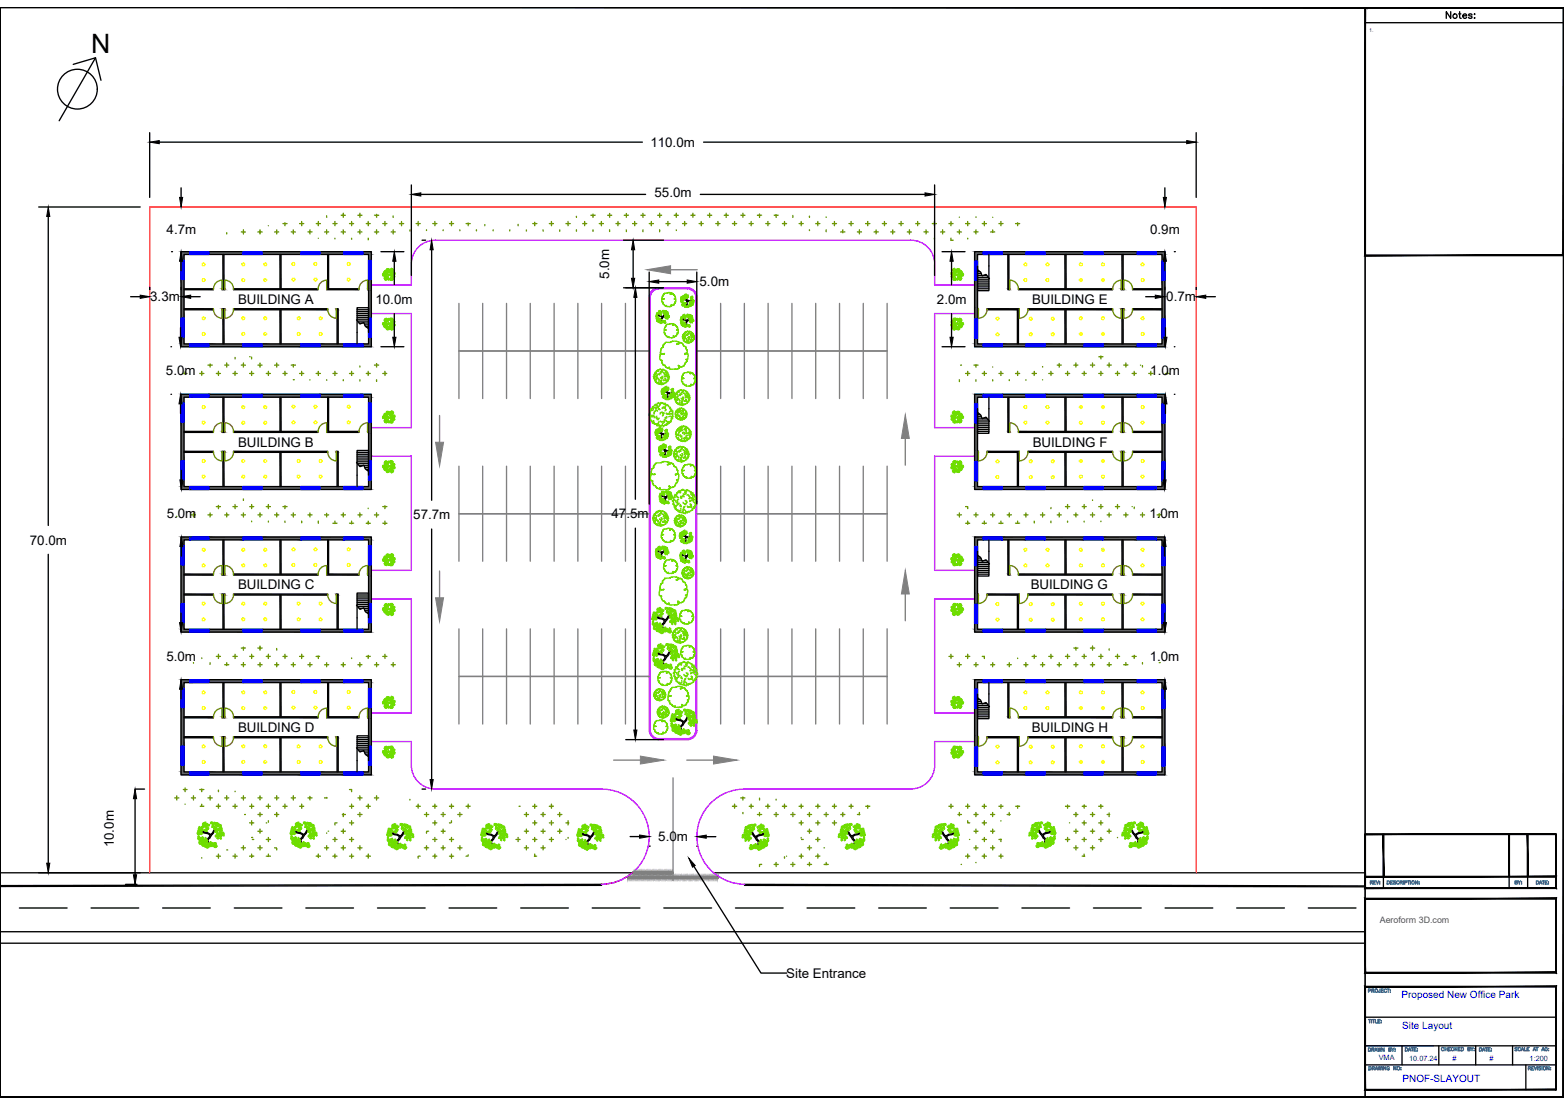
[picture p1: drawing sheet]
<svg xmlns="http://www.w3.org/2000/svg" width="297mm" height="210mm" viewBox="0 0 297 210" stroke-linecap="round" stroke-linejoin="round" font-family="sans-serif">
<defs><g id="words">
<text font-size="5.1" x="17.3" y="10">N</text>
<g font-size="2.5">
<text x="123.5" y="27.9">110.0m</text>
<text x="124.3" y="37.5">55.0m</text>
<text x="31.6" y="44.5">4.7m</text>
<text x="218.4" y="44.4">0.9m</text>
<text x="115.7" y="52.9" transform="rotate(-90 115.7 52.9)">5.0m</text>
<text x="28.5" y="57.2">3.3m</text>
<text x="45.2" y="57.7">BUILDING A</text>
<text x="71.3" y="57.7">10.0m</text>
<text x="132.9" y="54.4">5.0m</text>
<text x="177.9" y="57.7">2.0m</text>
<text x="196" y="57.7">BUILDING E</text>
<text x="221.5" y="57.2">0.7m</text>
<text x="31.5" y="71.3">5.0m</text>
<text x="218.5" y="71.3">1.0m</text>
<text x="45.2" y="84.8">BUILDING B</text>
<text x="196.1" y="84.8">BUILDING F</text>
<text x="31.7" y="98.4">5.0m</text>
<text x="78.5" y="98.7">57.7m</text>
<text x="116.1" y="98.5">47.5m</text>
<text x="218.3" y="98.4">1.0m</text>
<text x="5.7" y="103.4">70.0m</text>
<text x="45.2" y="111.9">BUILDING C</text>
<text x="195.7" y="111.9">BUILDING G</text>
<text x="31.6" y="125.5">5.0m</text>
<text x="218.4" y="125.5">1.0m</text>
<text x="45.2" y="139">BUILDING D</text>
<text x="195.9" y="139">BUILDING H</text>
<text x="21.6" y="161" transform="rotate(-90 21.6 161)">10.0m</text>
<text x="125" y="159.7">5.0m</text>
<text x="149.3" y="185.8">Site Entrance</text>
</g>
<g font-size="1.9" fill="#00f">
<text x="266.2" y="189.6">Proposed New Office Park</text>
<text x="266.3" y="195.4">Site Layout</text>
<text x="266.4" y="205.6">PNOF-SLAYOUT</text>
</g>
<text font-size="1.7" fill="#545454" x="262" y="175.3">Aeroform 3D.com</text>
<g font-size="1.4" fill="#00f">
<text x="261.9" y="201.4">VMA</text>
<text x="267.6" y="201.5">10.07.24</text>
<text x="275.9" y="201.5">#</text>
<text x="282.9" y="201.5">#</text>
<text x="290.5" y="201.5">1:200</text>
</g>
<text font-size="1" fill="#00f" x="260.1" y="6.1">1.</text>
</g></defs>
<!-- layer: 0 -->
<g fill="none" stroke="#000" stroke-width=".25">
<path d="M259.3 1.4v207M78.1 35.1v17.2M79.9 36.9h42.7M133 36.9h42.7M177.5 35.1v17.2M67.8 59.9h2.2M67.8 59.6h2.2M67.8 59.2h2.2M67.8 58.8h2.2M80.2 45.6h.6M82 47.4v47.6M118.4 45.6h7.6"/>
<path d="M118.4 54.7h7.6M120.2 47.4v5.5M120.7 56.5v38.3M123.3 51.7v44.1M125.1 53.5h5.4M132.3 51.7v44.1M185.7 51.2l.6 .5 .2 .7 .8-.3 .6 .8M185.7 51.6h.4M185.7 52h.7M185.7 52.3h.8M185.7 52.7h2M185.7 53h2.1"/>
<path d="M185.7 53.4h2.1M185.7 53.8h2.1M185.7 54.1h2.1M185.7 54.5h2.1M185.7 54.9h2.1M186.8 52.3h.6M187.8 48.3v6.9h-2.1v-4.7M67.7 60.8l.7 .7 .7-.3 .3 .7 .6 .5M67.8 60.6h2.2M67.8 60.3h2.2M67.9 61h2.1M68.2 61.4h.6"/>
<path d="M69.1 61.4h.9M69.3 61.7h.7M69.5 62.1h.5M70 63.2v-4.7h-2.2v6.8M185.7 78.3l.6 .5 .2 .7 .8-.3 .6 .8M185.7 78.7h.4M185.7 79.1h.7M185.7 79.4h.8M185.7 79.8h2M186.8 79.4h.6M187.8 75.5v6.8h-2.1v-4.7M67.7 87.9l.7 .7 .7-.2 .3 .6 .6 .5"/>
<path d="M67.8 87.7h2.2M67.8 87.4h2.2M67.8 87h2.2M67.8 86.6h2.2M67.8 86.3h2.2M67.8 85.9h2.2M67.9 88.1h2.1M68.2 88.5h.6M69.1 88.5h.9M69.3 88.8h.7M69.5 89.2h.5M70 90.3v-4.7h-2.2v6.8"/>
<path d="M185.7 80.2h2.1M185.7 80.5h2.1M185.7 80.9h2.1M185.7 81.2h2.1M185.7 81.6h2.1M185.7 82h2.1M67.7 115l.7 .8 .7-.3 .3 .7 .6 .4M67.8 114.8h2.2M67.8 114.5h2.2M67.8 114.1h2.2M67.8 113.8h2.2M67.8 113.4h2.2"/>
<path d="M67.8 113h2.2M67.9 115.2h2.1M68.2 115.6h.6M69.1 115.6h.9M69.3 115.9h.7M69.5 116.3h.5M70 117.4v-4.7h-2.2v6.8M82 100.5v47.6M120.7 100.3v38.4M185.7 105.4l.6 .5 .2 .7 .8-.3 .6 .8M185.7 105.8h.4M185.7 106.2h.7"/>
<path d="M185.7 106.5h.8M185.7 106.9h2M185.7 107.2h2.1M185.7 107.6h2.1M185.7 108h2.1M185.7 108.3h2.1M185.7 108.7h2.1M185.7 109.1h2.1M186.8 106.5h.6M187.8 102.5v6.9h-2.1v-4.7M185.7 132.5l.6 .5 .2 .7 .8-.3 .6 .8M185.7 132.9h.4"/>
<path d="M185.7 133.3h.7M185.7 133.6h.8M185.7 134h2M185.7 134.4h2.1M185.7 134.7h2.1M185.7 135.1h2.1M185.7 135.4h2.1M185.7 135.8h2.1M185.7 136.2h2.1M186.8 133.6h.6M187.8 129.7v6.8h-2.1v-4.7M25.7 149.9h1.8"/>
<path d="M25.7 151.7v14.5M67.7 142.1l.7 .7 .7-.2 .3 .6 .6 .6M67.8 141.9h2.2M67.8 141.6h2.2M67.8 141.2h2.2M67.8 140.9h2.2M67.8 140.5h2.2M67.8 140.1h2.2M67.9 142.3h2.1M68.2 142.7h.6M69.1 142.7h.9M69.3 143h.7"/>
<path d="M69.5 143.4h.5M70 144.5v-4.7h-2.2v6.8M80.2 149.9h.6M118.9 140.5h7.1M119.7 158.9h1.8M134.1 158.9h1.9M0 165.8h120.1M0 177h259.2M0 179.2h259.2M3.7 172.5h9M17.3 172.5h9.1M23.8 168h2.2"/>
<path d="M30.9 172.5h9M44.5 172.5h9.1M58.1 172.5h9M71.7 172.5h9.1M85.3 172.5h9M98.9 172.5h9M112.5 172.5h9M114.3 168l-114.3 .2M114.3 168.2l-114.3 .2M120.1 165.8a9 9 0 0 1-5.9 2.2M123.3 160.7h.1M126.1 172.5h9"/>
<path d="M132.3 160.7v.1M135.5 165.8h123.7M139.7 172.5h9M141.4 168l117.8 .3M141.4 168.2l117.8 .3M153.3 172.5h9M166.9 172.5h9M180.5 172.5h9M194.1 172.5h9M207.7 172.5h9M221.3 172.5h9M234.9 172.5h9"/>
<path d="M248.5 172.5h9"/>
</g>
<!-- layer: SiteBoundary -->
<path d="M28.4 165.8v-126.5h198.8v126.5" fill="none" stroke="#f00" stroke-width=".25"/>
<!-- layer: BuildingOutline -->
<path d="M34.4 47.8h36.1v18.1h-36.1zM185.1 47.8h36.1v18.1h-36.1zM34.4 74.9h36.1v18.1h-36.1zM185.1 74.9h36.1v18.1h-36.1zM34.4 102h36.1v18.1h-36.1zM185.1 102h36.1v18.1h-36.1zM34.4 129.1h36.1v18.1h-36.1zM185.1 129.1h36.1v18.1h-36.1z" fill="none" stroke="#0ff" stroke-width=".25"/>
<!-- layer: WalkWay -->
<g fill="none" stroke="#bf00ff" stroke-width=".25">
<path d="M70.5 59.6h7.6v21.6h-7.6M82.6 45.6h90.4M82.6 45.6a4.5 4.5 0 0 0-4.5 4.5v4h-7.6M123.3 56.5v82.2a1.81 1.81 0 0 0 1.8 1.8h5.4a1.81 1.81 0 0 0 1.9-1.8M123.5 56.5v82.2a1.62 1.62 0 0 0 1.6 1.6h5.4a1.62 1.62 0 0 0 1.7-1.6v-82.2M132.2 56.5a1.62 1.62 0 0 0-1.7-1.6h-5.4a1.62 1.62 0 0 0-1.6 1.6M132.3 56.5v82.2M132.4 56.5a1.81 1.81 0 0 0-1.9-1.8h-5.4a1.81 1.81 0 0 0-1.8 1.8M173 45.6a4.5 4.5 0 0 1 4.5 4.5M177.5 50.2v3.9h7.6M185.1 59.6h-7.6v21.6h7.6M70.5 86.6h7.6v21.7h-7.6"/>
<path d="M185.1 86.6h-7.6v21.7h7.6M70.5 113.8h7.6v21.6h-7.6M185.1 113.8h-7.6v21.6h7.6M70.5 140.9h7.6v4.5M78.1 145.4a4.5 4.5 0 0 0 4.5 4.5M82.6 149.9h31.7M114.3 149.9a9 9 0 0 1 9 9M123.3 158.9a9 9 0 0 1-3.2 6.9M123.3 158.9h.1M132.3 158.9h.1M141.4 149.9h31.6M141.4 149.9a9 9 0 0 0-8.5 5.9 9 9 0 0 0 2.6 10"/>
<path d="M177.5 145.4a4.5 4.5 0 0 1-4.5 4.5M185.1 140.9h-7.6v4.5M120.1 165.8a9 9 0 0 1-5.9 2.2M135.5 165.8a9 9 0 0 0 6 2.2"/>
</g>
<!-- layer: ParkingSpace -->
<g fill="none" stroke="#808080" stroke-width=".25">
<path d="M87.2 57.6v9.1h36.1h-36.1v9M91.7 57.6v18.1M96.2 57.6v18.1M100.7 57.6v18.1M105.2 57.6v18.1M109.7 57.6v18.1M114.3 57.6v18.1M118.8 57.6v18.1M136.9 57.6v18.1M141.4 57.6v18.1M145.9 57.6v18.1M150.4 57.6v18.1"/>
<path d="M154.9 57.6v18.1M159.4 57.6v18.1M164 57.6v18.1M168.5 57.6v9.1h-36.2h36.2v9M87.2 88.6v9h36.1h-36.1v9M91.7 88.6v18M96.2 88.6v18M100.7 88.6v18M105.2 88.6v18M109.7 88.6v18M114.3 88.6v18M118.8 88.6v18"/>
<path d="M136.9 88.6v18M141.4 88.6v18M145.9 88.6v18M150.4 88.6v18M154.9 88.6v18M159.4 88.6v18M164 88.6v18M168.5 88.6v9h-36.2h36.2v9M87.2 119.5v9h36.1h-36.1v9M91.7 119.5v18M96.2 119.5v18M100.7 119.5v18"/>
<path d="M105.2 119.5v18M109.7 119.5v18M114.3 119.5v18M118.8 119.5v18M136.9 119.5v18M141.4 119.5v18M145.9 119.5v18M150.4 119.5v18M154.9 119.5v18M159.4 119.5v18M164 119.5v18M168.5 119.5v9h-36.2h36.2v9"/>
</g>
<!-- layer: Vegetation -->
<g fill="none" stroke="#6edd00" stroke-width=".25">
<path d="M72.7 52.1h.2v.2M72.8 51.9h.3l-.2 .1 .1 .4-.1-.1-.2 .1 .1-.2-.2-.1zM72.8 51.9l.1 .2M72.9 51.6h.2v-.2l.4 .1-.1 .1 .1 .1-.2-.1-.3 .3 .1-.1zM73 52.8h.1l.1-.1v.1l.2 .1 .1 .2-.1-.1v.2l-.1-.2-.2 .1zM73 52.9h.2M73.1 52l.2-.1v.2M73.2 51.5l.1 .1-.2 .1M73.2 52.6h.1M73.2 51.8h.3l-.2 .1 .1 .3-.1 .1v-.1l-.2 .1 .1-.3h-.2zM73.2 52.4l.4 .3h-.1v.2l-.1-.2-.2 .1-.1-.3h.1zM73.2 51.8l.1 .1"/>
<path d="M73.3 53l-.1-.1-.1 .2M73.3 51.6l.3-.1v-.2l.4 .2h-.2l.1 .1h-.1l-.3 .2 .1-.1zM73.3 51.5v.1M73.4 52.7l-.1-.1v.2M73.5 52.7l.1 .1 .1-.1v.1l.3 .1-.1 .3-.1-.2-.2 .1zM73.5 51l.4 .1-.1 .1 .1 .1h-.1l-.4 .2 .1-.1-.2-.2h.3zM73.6 52.9h.1M73.6 51.1l.1 .1-.2 .1M73.6 51.4l.1 .1-.1 .1M73.7 51.7l-.2 .2 .1 .1 .3 .2M73.7 52.1l-.4 .4M73.8 51.1l-.1 .1"/>
<path d="M73.8 51.4l-.1 .1M73.9 53l-.2-.1v.1M73.9 52.2l.1 .1zM73.9 52.3l-.2 .2v.4M74 51.5l.2 .2 .1-.1 .1 .3h-.1v.1l-.4-.3h.1zM74.1 53h.2l.2-.2v.1l.2 .2h-.3l.1 .2-.3-.1zM74.1 51.9l.1 .2-.2 .1 .3 .2M74.1 51.2l.1 .2 .2-.1 .1 .3h-.1v.1l-.4-.3h.1zM74.2 52.3l-.1 .7M74.2 51.8h.2M74.3 51.6l-.1 .2-.1-.1M74.3 53.1l-.1 .1"/>
<path d="M74.3 51.5h.1M74.3 51l.2 .2 .1-.2 .1 .3-.1 .2-.4-.3h.1zM74.3 51.3v.2l-.2-.1M74.4 51.9v.1l.3-.1-.2 .2h.2l-.2 .3-.1-.1h-.1l.1-.1zM74.4 52.5h.2l.3-.2-.1 .1 .2 .1h-.2v.3l-.1-.1h-.2zM74.5 53l-.2 .1 .1 .1M74.5 52.2v.1M74.5 52v.2l.1-.1M74.5 51.3h.2M74.6 51.1l-.1 .2-.1-.1M74.6 52.6l-.1 .1M74.7 51.7v.2l.3-.2-.2 .3h.2l-.2 .3v-.1h-.2l.1-.1z"/>
<path d="M74.8 52.5l-.2 .1 .1 .1M74.8 52.1v.1M74.8 51.9v.2l.2-.1M124.6 60v.1zM124.6 59.8l.1 .2zM124.7 59.6l.1 .1zM124.7 59.4l.1 .1zM124.8 59.9l.1 .2zM124.8 59.8l.1 .1zM124.8 59.7v.1zM124.9 59.6h.2zM124.9 59.5l.2-.1z"/>
<path d="M125 59.9l.2 .1zM125 59.8h.2zM125.1 59.2l.1 .1zM125.1 59.1h.1v.1zM125.1 59.4h.2zM125.2 59.7h.1zM125.2 59.4h.2zM125.2 59.2h.2zM125.2 59h.2l-.1 .1zM125.3 59.8h.2zM125.4 59.5h.2zM125.4 59.2h.2z"/>
<path d="M125.4 59.3h.2zM125.4 59.6l-.1 .1zM125.5 59.6h.2zM125.6 59.3l.2-.1zM125.9 59v.1zM126 59l.1 .2zM126 59.3v.2zM126 59.2l.1 .2zM126.1 59.4l.1 .1zM126.2 59.5v.2zM126.2 59v.2zM126.2 55.7l1.1-.1 .2 .1-.2 .2 .4-.2 .5 .4 .1 .6-.2 .1h.3v.4l-.2 .1 .1 .2-.3 .4-.4 .1-.2-.1 .1 .2-.1 .1h-.7l-.1-.2-.2 .2-.4-.4-.1-.4-.2-.1v-.3v-.2h.4h-.3l-.1-.2 .1-.3z"/>
<path d="M126.2 59.5v.1zM126.3 59l.1 .2zM126.3 59.8v.2zM126.3 59.2l.1 .2zM126.4 59l-.1 .2zM126.4 59.5v.2zM126.4 59.7v.1zM126.4 59.8l.1 .2zM126.5 59.1l.1 .2zM126.5 59.3l.1 .1zM126.6 59.6v.2zM126.6 59.2v.1z"/>
<path d="M126.6 60v.1zM126.7 59.6v.2zM126.7 59.5v.1zM126.7 59.8l.1 .2zM126.7 59.2l.1 .2zM126.8 59.4v.2zM126.8 59.5l.1 .2zM126.9 59.7v.2zM126.9 59.9v.2zM127 60l.1 .1zM129.3 56.8l.1 .1zM129.3 57l.2 .1z"/>
<path d="M129.3 56.7h.1zM129.3 56.9l.2-.1zM129.3 57.3l.2 .1zM129.3 57.2l.2-.1zM129.3 56.5l.2 .1zM129.3 56.4h.2zM129.5 56.6h.1zM129.5 56.8h.1zM129.5 57.8l.1 .1zM129.5 56.3h.2zM129.6 57.6l.1 .2zM129.6 58l.1 .1z"/>
<path d="M129.6 57l-.1 .2zM129.6 56.4h.2zM129.6 56.3l.2-.1zM129.6 57.4l.2 .2zM129.6 57.1h.2zM129.6 57l.2-.1zM129.7 57.8l.1 .1zM129.7 56.8l.2 .1zM129.7 56.7h.2zM129.7 60h.2zM129.7 57.6l.2 .1zM129.8 56.5h.1z"/>
<path d="M129.8 56.4l.1-.1zM129.8 56.2h.1zM129.8 59.8l-.1 .1zM129.8 57.9v.2zM129.8 56.9h.2zM129.9 57.9l.1 .1zM129.9 57.6l.1 .1zM129.9 56.7l.1-.1zM129.9 60h.1zM129.9 57.7v.2zM129.9 56.3h.2zM129.9 57.4l.2 .2z"/>
<path d="M130 59.7l-.1 .2zM130 58l.1 .2zM130 56.1h.2zM130 58.3h.2zM130 56.7h.2zM130 56.6l.2-.1zM130 59.9h.2l-.1 .1zM130 57.6l.2 .1zM130.1 56.3l.2 .1zM130.1 55.9l-.1 .1zM130.1 56.2h.2zM130.2 58v.2z"/>
<path d="M130.2 55.9h.1zM130.2 57.7l.1 .2zM130.2 58.3h.2zM130.2 57.5v.2zM130.3 58.1l.1 .1zM130.3 56.1h.2zM130.3 56.4l-.1 .2zM130.3 57.9l.1 .1zM130.3 58.1h.2zM130.3 56.3h.2zM130.4 56.2l.1-.1zM130.4 58.3h.2z"/>
<path d="M130.4 56.6h.2zM130.4 56.4h.2zM130.4 57.9l.2 .1zM130.5 58.1h.2zM130.5 59.7v.2zM130.5 56.1h.2zM130.6 57.9l.1 .2zM130.6 58.3h.1zM130.6 56.4l.1-.1zM130.6 59.7l.1 .2zM130.6 58.1l.2 .2zM130.7 59.9v.2z"/>
<path d="M130.8 59.7l.1 .2zM130.9 57.8l.1-.1zM130.9 58.2l.1-.1zM130.9 57.5l.1-.1zM130.9 59.8l.1 .2zM131 60v.1zM131 59.8l.1 .1zM131 57.5l.2-.1zM131.1 57.8l.1-.1zM131.1 57.8v.1l-.1 .1zM131.1 57.6l.2 .1zM131.1 58l.2 .1z"/>
<path d="M131.1 57.3l.2 .1zM131.1 59.8l.1 .2zM131.1 57.9l.2-.1zM131.1 58.1v.1zM131.2 57.7l.2 .1zM131.2 56.4l-.1 .1zM131.2 56.7h.1v.1zM131.2 56.8v.2zM131.3 59.9l-.1 .2zM131.3 56.5l.1 .1zM131.3 57.1v.1zM131.3 56.3h.2l-.1 .1z"/>
<path d="M131.3 57.3l.1 .1h-.2zM131.3 57.9v.2zM131.3 56.9v.2zM131.3 56.8l.2-.1zM131.3 57.5v.1zM131.4 60v.1zM131.4 58l.2-.1zM131.4 56.6h.2zM131.4 57.5h.2zM131.4 57.2l.2 .1zM131.4 57.6l.1 .1-.1 .1zM131.5 57.8h.1z"/>
<path d="M131.5 57.4h.1zM131.5 57v.1zM131.5 57.3l.1 .1-.1 .1zM131.5 56.3v.2zM131.5 57.7l.2-.1zM131.5 56.8v.2zM131.6 57.1l.1-.1v.1zM131.6 57.5h.1zM131.7 57.3l.1 .1zM131.7 57.1l.1 .1zM180.7 51.7l.2 .2v-.2l.1 .6-.1-.1-.1 .1-.2-.3h.2zM180.7 52.4l.5 .1-.1 .1h.1l-.4 .2 .1-.3h-.3l.2-.1z"/>
<path d="M180.8 51.9v.2l-.1-.1M180.8 52.5l.2 .1-.1 .1M180.8 52.1v.1M181 51.9l.2 .1 .1-.1-.1 .3 .1 .1h-.1v.1l-.3-.3h.2zM181 52.6l.1 .1M181 51l.2 .2 .1-.2v.2h.1l-.3 .1v.2l-.2-.1zM181 52.9l.5 .1-.1 .1h.1l-.3 .2v-.2h-.2l.2-.2zM181.1 51.1v.2l.2-.1M181.1 51.3h-.1M181.1 52v.2l-.1-.1M181.1 52.2v.1M181.2 53l.1 .1-.1 .1"/>
<path d="M181.3 51.3l.1 .1 .1-.2 .1 .2 .1-.1-.4 .4v-.1h-.2zM181.3 51.3v.2l.2-.1M181.3 51.6l.2 .1 .1-.2v.2l.1-.1-.3 .3v.1l-.2-.1zM181.3 53.1l.1 .1M181.3 51.5h-.1M181.4 51.6v.2l.2-.1M181.4 52.3l.1 .7M181.4 51.8h-.1M181.5 51.9v.2l.2 .1-.4 .2M181.7 52.9l.2-.1 .1-.1v.1h.2l-.2 .3-.1-.1-.2 .2v-.2l-.1 .1zM181.7 52.1l.1 .2zM181.7 52.3l.2 .2v.4"/>
<path d="M181.7 51.4l.4-.1-.1 .2 .3 .1-.2 .1h.1l-.5-.1 .1-.1zM181.7 52.2h.1M181.8 51.1l.3-.1v.2h.2l-.2 .2h.1l-.5-.1zM181.8 53l.1-.1 .1 .1M181.8 51.4l.1 .1M181.9 51.1v.1M181.9 52.1l.5 .4M182 51.7l.1 .2v.1l-.3 .2M182 51.4l-.1 .1 .2 .1M182.1 51.1l-.2 .1 .2 .1M182.1 52.6l.3-.1v-.1v.1h.2l-.2 .3-.1-.1-.2 .2v-.2l-.1 .1zM182.1 52.9h-.2"/>
<path d="M182.2 52.9l.3-.1v-.1v.1h.2l-.2 .3-.1-.1-.1 .2zM182.2 52.7l.2-.1v.2M182.2 51.7l.1 .2 .1-.2 .2 .3h-.2l.1 .3h-.2zM182.2 51.5l.3-.1v.2h.3l-.3 .2h.2l-.5-.1 .1-.1zM182.3 51.5l.1 .1M182.3 53l.2-.1v.2M182.4 51.8v.1M182.5 51.5l-.1 .1 .1 .1M182.5 52.6h-.1M182.5 52l-.1-.1v.2M182.6 51.9l.1 .1 .1-.2 .2 .3-.2 .1 .1 .2-.2-.1v.1zM182.6 52.9h-.1"/>
<path d="M182.8 51.9v.2M182.9 52.1h-.1v.2M72.7 61.3h.3v.5l-.1-.1v.1l-.3-.2 .2-.1zM72.7 79.2h.2v.2M72.8 79h.3l-.2 .5v-.1l-.2 .1 .1-.2-.2-.1zM72.8 79l.1 .2M72.9 61.4v.2h-.2M72.9 61.6l-.1 .1M73 78.6l.1 .1v-.2h.2l.2 .3-.5 .1zM73 61.9l.5 .1-.1 .1v.1l-.3 .1v-.2h-.2l.2-.2zM73 79.9l.1 .1 .1-.2v.1l.2 .1v.3l-.1-.2-.2 .2zM73.1 60.5l.2 .2 .1-.3v.3l.1-.1-.3 .2v.2l-.2-.2z"/>
<path d="M73.1 62l.2 .1-.1 .1M73.1 61.4l.2 .1 .1-.1v.5l-.1-.1v.2l-.3-.3 .2-.1zM73.1 79.1l.2-.1v.2M73.1 79.6h.1l.1-.1v.1l.3 .2-.1 .1v.1l-.1-.2-.2 .1zM73.1 60.6l.1 .2 .1-.1M73.2 78.6l.1 .1-.2 .1M73.2 79.7h.1M73.2 78.9h.3l-.2 .1 .1 .4-.1-.1-.2 .1 .1-.2-.2-.1zM73.2 60.8h-.2M73.2 60.8l.2 .2 .1-.3v.2l.1 .1-.3 .1v.2l-.2-.2zM73.2 78.9l.1 .1M73.3 61.6v.2l-.2-.1"/>
<path d="M73.3 60.9v.2l.1-.1M73.3 62.1v.1M73.3 61.8l-.1 .1M73.3 61.2l.4 .4M73.3 61.1h-.1M73.3 78.3h.3l-.1-.2 .4 .1-.1 .1 .1 .1-.5 .2 .1-.1zM73.3 78.6h.3v-.2l.4 .2h-.2l.1 .1h-.1l-.2 .2zM73.3 78.6v.1M73.4 62.3l.5 .1-.1 .1 .1 .1h-.4l.1-.1h-.3l.2-.2zM73.4 61.9l.5 .2-.1 .1 .1 .1h-.3v-.2h-.3l.3-.1zM73.4 79.8l-.1-.1v.2M73.5 62.4l.2 .1-.1 .1"/>
<path d="M73.5 79.8l.1 .1 .1-.1v.1l.3 .2h-.1v.2l-.1-.2-.2 .1zM73.6 62.1l.1 .1-.1 .1M73.6 78.2l.1 .1-.2 .1M73.6 78.5l.1 .1-.1 .1M73.6 60.6l.2 .1 .1-.2v.2h.1l-.3 .1v.2l-.2-.1zM73.7 78.8l-.2 .2 .1 .2 .3 .1M73.7 60.6v.2l.2-.1M73.7 79.2l-.4 .4M73.7 60.8v.4l.2 .2M73.7 60.8h-.1M73.7 62.5l.1 .1M73.7 62.2h.1"/>
<path d="M73.8 78.2l-.1 .1M73.8 78.5l-.1 .1M73.9 79.3h.1M73.9 61.5l-.3 .1-.1 .2 .2 .2M73.9 61.5h.1M73.9 61.4l.1 .1h-.1M73.9 61.4v.1M73.9 79.3l.1 .1zM73.9 79.4l-.2 .2v.4h-.1M74 61.9l.2-.1 .1-.1v.1h.1l-.1 .3-.1-.1-.2 .2zM74 62.2l.3-.1v-.2l.2 .2-.1 .3-.2-.1-.1 .2zM74 78.6l.2 .2 .1-.1 .1 .4-.1-.1v.1l-.1-.1-.3-.2z"/>
<path d="M74.1 60.7l.1 .7M74.1 62l.1-.1 .1 .1M74.1 78.9l.1 .3-.2 .1 .3 .2M74.1 78.3l.1 .2 .2-.1 .1 .3h-.1v.1l-.4-.3v-.1l.1 .1zM74.1 60.5l.4-.1-.1 .2h.3l-.2 .2h.1l-.5-.1 .1-.1zM74.1 62.3l.2-.1v.1M74.2 60.5l.1 .1M74.2 79.4l-.1 .7M74.2 78.9h.2M74.3 78.7l-.1 .2-.1-.1M74.3 62.4l.2-.1v-.1l.1 .1h.1l-.1 .3-.1-.1-.2 .2zM74.3 78.6h.1"/>
<path d="M74.3 61.3h.3l.1 .2-.2 .1 .2 .2-.3-.1v.1zM74.3 61.3l-.3 .2h.2l-.1 .3M74.3 78.1l.2 .2 .1-.1 .1 .3h-.1v.1l-.4-.3h.1zM74.3 78.5v.1l-.2-.1M74.4 61.9h-.2M74.4 62.5l.1-.1 .1 .2M74.4 79v.1l.3-.1-.2 .2 .2 .1-.2 .2-.2-.1 .1-.1zM74.4 79.6h.2l.3-.2-.1 .1 .2 .2h-.2v.2h-.3zM74.4 60.5l-.1 .1 .2 .1M74.4 62.2h-.1M74.5 61l.3-.1v.2h.2l-.2 .2h.1l-.5-.1 .1-.1zM74.5 79.3v.1"/>
<path d="M74.5 79.1v.2h.1M74.5 61.4v.1M74.5 78.4h.2M74.5 61l.1 .1M74.6 78.2l-.1 .2-.1-.1M74.6 61.5h-.1v.2M74.6 61.4h.3l.1 .2-.2 .1 .2 .2-.3-.1v.1zM74.6 79.7l-.1 .1M74.7 62.4h-.2M74.7 78.9v.1l.3-.1-.2 .2 .2 .1-.2 .2-.2-.1 .1-.1zM74.7 61l-.1 .1 .2 .1M74.8 79.6l-.2 .1 .1 .1"/>
<path d="M74.8 79.2v.1M74.8 79v.2l.2-.1M74.8 61.5v.1M75 61.6h-.2v.2M124.2 79.9h-.2l.2 .3-.4 .1 .2 .1 .2-.1-.1 .1h.3l-.1 .2 .2-.2v.2h.3M124.2 79.4l.1-.1v-.2l-.3-.3v.4l-.2-.1-.1-.2-.3 .1 .2 .3h-.1l.1 .3h-.2l.4 .4v.1h.2M124.6 72.2l-.2 .3 .4 .1v.2l.1-.2-.1 .3 .3-.2v-.3M124.6 71.7v-.2l-.2-.1-.3 .1 .2 .2-.1 .2h.2v.4l.4-.3M124.6 60.5l.1-.1v.2zM124.6 77.3l.1 .3h-.2l-.1-.2-.4 .2v.3l-.2 .1M124.6 60.3l.1 .1zM124.6 76.9l-.2-.1v.2l-.4 .2-.1 .1 .1 .2h-.2l.1 .2-.3-.1 .1 .2-.1 .2-.1-.1 .1 .2h-.1v.1l-.2 .7h.2"/>
<path d="M124.7 60.7l.1 .2zM124.7 60.1l.1 .1zM124.8 79.1l-.3 .2h.3v.4h.2l.1-.3M124.8 60.6h.1l-.1 .1zM124.8 60.8v.2zM124.8 78.1v-.2h-.3v.2l-.3 .2 .1 .3M124.9 60.7v.1zM124.9 71.1l-.5-.4v.4h-.2l.1 .3M124.9 71.3l-.2 .1v.4h.2M124.9 60.5l.1 .1zM124.9 61v.1zM125 60l.1 .1h-.2z"/>
<path d="M125 72.8v.2h.4M125 60.9l.1-.1v.2zM125 61.1l.1 .1zM125 70.4l.1-.2 .3-.1v.1l.2 .1 .2-.1v.2l-.2 .1 .2 .1-.2 .1-.1-.1M125 60.4l.1 .2zM125 60.7l.1 .1zM125.1 60.6v.1zM125.1 70.5h-.2v-.3v.3h-.2v.1l-.1 .2M125.1 71.9l-.1 .3 .2-.1v.1M125.1 60.8l.1 .2zM125.1 61l.1 .1zM125.2 61.1v.2z"/>
<path d="M125.2 60.6v.2zM125.2 77.2l.1-.3-.2-.5-.1 .2h-.2l-.1 .4 .3 .2-.2 .2 .2-.1v.3l.3 .1-.2 .1h.3M125.3 61.3h.2zM125.3 60.7l.1 .1zM125.3 61l.1 .1zM125.3 60.5l.1 .1zM125.3 61.1v.1zM125.3 60.8l.1 .2zM125.3 76.9l.2-.2v-.3l.3 .3 .4-.1v.3l.2-.3 .1 .5-.1 .1M125.4 78.7v-.3l.2-.1 .6 .2-.3 .1 .1 .3-.2 .1M125.4 61.4h.2zM125.5 61.1v.1z"/>
<path d="M125.5 60.7v.1zM125.5 60.9l.2 .1zM125.5 71l-.1-.2v.2l-.2-.1-.1 .1 .2 .2M125.6 61.2l.1 .2zM125.6 61.1l.2 .1zM125.6 74.3l.2 .1zM125.6 74.2h.2zM125.6 74.5l.2 .1zM125.6 74.4h.2zM125.6 74.8l.2 .1zM125.6 74.7h.2zM125.7 72.2l-.2 .2v.2a.21 .21 0 0 0 0 .3 .21 .21 0 0 0 .2 .1l.1-.2-.2-.2"/>
<path d="M125.7 74.1h.1zM125.7 73.9h.1zM125.7 61h.2zM125.7 71.5l.2 .2-.1 .3-.4-.3M125.8 61.2h.1zM125.8 77.6l.1-.2v.2v-.3h.3v.2l.1-.1 .1 .1-.1 .1 .2 .2-.2 .3M125.8 74.2l.1-.1zM125.8 74.4l.1-.1zM125.8 75.3l.1 .2zM125.8 74.6h.2zM125.8 70.2l.1-.1 .8 .4-.1 .2 .3 .1 .1 .5M125.8 60.9l.1 .1z"/>
<path d="M125.8 73.9l.2-.1zM125.9 70.8h.2l.2 .3-.2 .1M125.9 61.1l.1 .1zM125.9 75.2l.1 .1zM125.9 73.9l.2 .1zM125.9 73.8h.2zM125.9 75.5l.1 .1zM125.9 61h.2zM125.9 75l.2 .1zM125.9 74.6l.2 .1zM126 74.5h.1zM126 75.3l.1 .1z"/>
<path d="M126 74.4h.2zM126 61.2l.2 .1zM126 75.1l.2 .1zM126.1 74l.2 .1zM126.1 73.9h.2zM126.1 73.7h.2zM126.1 61.1h.2zM126.1 75.4v.2zM126.1 74.2l-.1 .1zM126.2 79.7l.1 .1-.1 .3-.2-.1-.1 .1h-.1l-.1 .1-.3-.2M126.2 75.4l.1 .1zM126.2 61.3l.2 .1z"/>
<path d="M126.2 75.2v.2zM126.2 74.2l.1-.1zM126.2 74.4l-.1 .1zM126.2 75.1v.1zM126.3 60.9v.2zM126.3 73.8h.1zM126.3 75.6l.1 .1zM126.3 75l.1 .1zM126.3 71.9l.2 .1-.1 .3h-.4l-.1-.2M126.3 60.2v.2zM126.3 73.6l.2 .1zM126.3 73.5h.2z"/>
<path d="M126.3 75.8h.2zM126.3 61.2l.1 .1zM126.3 74.2l.2 .1zM126.4 65l.9 .1 .5-.3h.7l.4 .2v.2l-.4 .2 .8-.3 .3 .2 .2 .4 .5 .2v.4l.2 .2v.5l-.4 .1v.2l.5-.1 .1 .4-.1 .6-.3 .1 .2 .1v.2l-.4 .4-.2 .5-.7 .2-.4-.3 .2 .5-.2 .2h-1.4h-.3v-.4v.3h-.2l-.5-.3-.1-.3-.4-.1-.2-.5 .1-.3-.5-.2v-.6l.1-.5h.8h-.6l-.2-.3 .2-.7 .3-.2v-.4l.4-.4zM126.4 75.1l.1 .1zM126.4 70.6l.3 .4-.2 .2h.2M126.4 79.8l.3 .4 .2-.1 .2 .3-.4 .2-.2-.1 .1 .3-.4-.1-.2 .4-.3-.4 .1-.3 .4-.2M126.4 73.8l.2 .1zM126.4 73.7h.2zM126.4 60.3l.1 .1zM126.4 60l.1 .2zM126.4 74v.2z"/>
<path d="M126.5 60.4v.2zM126.5 75.5v.2zM126.5 76.9h.3v.2h.2l.1 .2h.2v.1l-.1 .2h.2l-.1 .2 .3-.1-.1 .2M126.5 75.3l.1 .1zM126.5 75.9l.2-.1zM126.5 74h.2zM126.6 73.4l-.1 .1zM126.6 75v.2zM126.6 60.2l.1 .2zM126.6 73.7l.2-.1zM126.6 75.7l.1 .1zM126.6 75.4l.1 .1z"/>
<path d="M126.6 75.6h.2zM126.6 61.6l1.1-.1 .2 .1-.2 .2 .4-.2 .5 .5 .1 .4-.2 .3 .3-.1v.2l-.4 1-.3 .1-.2-.2 .1 .2-.2 .1h-.7l-.1-.2v.2h-.1l-.5-.4-.3-.7 .1-.3h.4l-.4-.1v-.4l.2-.1v-.2zM126.7 71.6l.3 .1 .1-.1h-.1a.19 .19 0 0 0-.1-.3 .19 .19 0 0 0-.2 .2l-.2-.1-.2 .2M126.7 72.5l-.1 .2-.1-.1-.2 .3-.2-.1-.1 .1-.1-.1v.2l-.1-.1M126.7 79.1l-.2 .1 .1 .2h-.3M126.7 73.8l.2 .1zM126.7 73.7h.2zM126.7 75.9l.2-.1zM126.7 74.1h.2zM126.7 60.3l.1 .1zM126.7 74l.2-.1zM126.8 60v.2z"/>
<path d="M126.8 60.4v.2zM126.8 60.2l.1 .2zM126.8 71.7l.3 .2-.2 .2v.2l-.2-.1 .2 .2-.4-.1M126.8 75.4v.1zM126.8 75.6l.2 .1zM126.9 75.5l.1 .1zM126.9 75.9l.2-.1zM126.9 73.9h.2zM126.9 73.5v.2zM127 75.7l.1 .1zM127 79.2l.5-.1 .3 .3h-.4l.3 .2-.3 .3 .1 .1-.1-.1v.3l-.2-.2-.3 .1M127 60.1l.1 .2z"/>
<path d="M127.1 78.3l.4-.3 .3 .1-.1 .1a.3 .3 0 0 1-.1 .4 .3 .3 0 0 1-.4-.1l-.1 .2v-.2l-.3 .2v-.2l-.2 .1-.1-.1M127.2 75h.2zM127.2 75.3h.2zM127.3 75.5l.2-.1zM127.3 75.6v.2zM127.4 75.3l.2-.1zM127.4 75.7l.2-.1zM127.4 75l.2-.1zM127.4 74.8l.2 .1zM127.4 75.1l.2 .1zM127.4 75.5l.2 .1zM127.4 74l.2-.1v.2z"/>
<path d="M127.5 75.4h.2zM127.5 75.2l.2 .1zM127.6 74.4l-.1 .1zM127.6 74.6l.1 .1zM127.6 75.1l.1-.1zM127.6 74.2v.2zM127.6 74.5l.1 .1zM127.6 74.9l.1 .1h-.1zM127.6 74v.2zM127.7 75.4v.1l-.1 .1zM127.7 74.3h.1zM127.7 78.5l.1 .6-.1 .1"/>
<path d="M127.7 73.8v.1zM127.7 74.9h.2zM127.7 75.5l.2-.1zM127.7 74.1l.2 .1zM127.7 75.1l.2-.1zM127.8 74.5l.1 .1zM127.8 75.1l-.1 .2zM127.8 75.3l.2 .1zM127.8 74.9l.2 .1zM127.8 74.4l.1 .1zM127.8 74.7l.1 .1zM127.8 73.8v.2z"/>
<path d="M127.9 75l.2 .1zM128 75.1v.1l-.1 .1zM128 74.5l-.1 .1zM128 74.8h.1v.1zM128 74.6l.1 .1zM128.5 76.2l-.1 .2 .2 .1 .1 .2 .1-.1v.2l.3-.1v-.4M128.5 75.7v-.1a.26 .26 0 0 0-.2-.3 .26 .26 0 0 0-.3 .2l.2 .1-.1 .3h.2v.4l.2-.2v-.1l.3-.1M128.7 79.2l-.2 .2 .4 .2M128.7 79v-.2l-.2-.1v.2l-.1-.2-.1 .1 .1 .3h-.2l.3 .2M128.8 75l-.4-.4v.4h-.3l.1 .3M128.8 75.2l-.2 .2v.3h.3M128.9 77.9v.2l-.2-.1-.2 .3"/>
<path d="M128.9 77.7l-.4 .2v.2h-.1l-.2 .5 .1 .2M128.9 76.8l.1 .1h.4M128.9 78.8l-.1 .1 .1 .2 .2-.1M129 74.3v-.1l.4-.2-.1 .1h.5v.3h-.3l.3 .1-.2 .1h-.2M129 78.3l-.2-.1-.1 .2v.2M129.1 74.5l-.2-.1v-.2l-.1 .2h-.2v.3M129.1 75.9l-.1 .2 .1-.1 .1 .2M129.1 79.3l-.2 .4 .3-.1v.2l.2-.1M129.2 77.9l-.1-.4-.2 .3 .3 .4M129.2 60.7l.1 .2zM129.2 77.7l.1-.2 .3 .1v.1l.2-.1v.3M129.2 78.6l.1-.2 .3 .1-.1 .3"/>
<path d="M129.3 60.6h.1zM129.3 61.2v.2zM129.3 60.3l.1 .2zM129.3 61v.2zM129.3 60.2l.1 .1zM129.4 61.5l.1 .1zM129.4 61.7l.1 .1zM129.4 60.8v.1zM129.4 61.3l.1 .1zM129.4 60.7l.1 .1zM129.4 78.1l.2-.2 .2 .3-.1 .1M129.5 60.5v.2z"/>
<path d="M129.5 60.4v.2zM129.5 61.2h.1v.2zM129.5 61.4l.1 .1zM129.5 75l-.2-.2v.1h-.2l-.1 .1 .2 .1M129.5 61.7l.1 .1zM129.6 60.3l.1 .1zM129.6 60.2h.1zM129.6 60.8h.1l-.1 .1zM129.6 60.7h.2zM129.6 76.2l-.2 .1 .1 .3a.22 .22 0 0 0-.1 .3 .22 .22 0 0 0 .3 .1v-.3l-.1-.1M129.6 61.7l.1 .1zM129.6 61.8l.1 .1z"/>
<path d="M129.6 60.6l.2-.1zM129.6 79.1v.2h-.3M129.6 61.2l.1 .1zM129.6 61.3l.1 .2zM129.6 75.4l.2 .1 .1 .1-.2 .3-.3-.3M129.7 61.4v.2zM129.7 60.1h.2zM129.8 61.8v-.1l.1 .2zM129.8 61.6l.1 .1zM129.8 79.2l.3 .3h-.3l.1 .2-.3-.1v.2l-.2-.2 .2-.2M129.8 74.2v-.1l.5 .2 .2 .2h.1l-.1 .1 .3 .2 .2 .4h-.1M129.8 61.9v.1z"/>
<path d="M129.8 60.5l.1-.1zM129.8 61.4l.1 .1zM129.8 77.7l.4 .2v.3l.2-.1-.1 .1M129.8 74.7h.2l.3 .3-.2 .2M129.9 60.1h.1zM129.9 62l.2 .1zM129.9 78.8v.2h-.2M129.9 61.4l.1 .1zM129.9 61.6l.1-.1v.2zM129.9 61.8l.1 .1zM129.9 64.5l-.1 .2 .3 .3 .1-.2v.2l.2-.1v-.2M129.9 61.2l.1 .2z"/>
<path d="M130 64.1l-.2-.2-.2 .1 .1 .1-.1 .2h.2v.3l.4-.3M130 60.5l.1 .1zM130 60.4h.1v.1zM130 70.8l1-.1 .3 .1-.3 .2 .4-.2 .5 .4 .1 .5-.2 .3 .3-.1v.4l-.2 .1 .1 .2-.3 .4-.3 .1-.2-.1 .1 .2-.1 .1h-.8l-.1-.2v.2h-.1l-.5-.4-.1-.4-.2-.1v-.3l.1-.2h.4h-.3l-.1-.2 .1-.3zM130 60.2h.2zM130 60.1l.2-.1-.1 .1zM130 78.9l.3-.1 .2 .2h-.2l.1 .1-.2 .3-.2-.1M130.1 62.1h.1zM130.1 61.4v.2zM130.1 61.8v.1zM130.1 78.5l.1-.2h.3l-.2 .3-.5-.1M130.1 60.3h.2l-.1 .1z"/>
<path d="M130.2 61.7h.1zM130.2 63.8l-.2 .4h.2M130.2 63.7l-.4-.3v.3h-.2l.1 .2M130.2 61.9l.1 .2zM130.2 61.9h.2zM130.2 60h.2l-.1 .1zM130.3 65l.3 .1M130.3 75.8l.1 .2-.1 .2-.3 .1-.1-.2M130.3 63.1l.3-.2 .1 .1h.2v.1l-.2 .1 .2 .1h-.3M130.3 61.7l.2 .1zM130.3 74.5l.3 .5-.1 .1 .2 .1M130.4 63.2h-.2v-.2l-.2 .4"/>
<path d="M130.4 64.3l-.1 .2h.2M130.4 61.9l.2 .1zM130.4 78.5v.4M130.5 61.6v.2zM130.5 61.8l.1 .2zM130.6 61.7l.2 .1zM130.6 75.5l.3 .2 .2-.1-.1-.1a.2 .2 0 0 0-.1-.2 .2 .2 0 0 0-.3 .1l-.2-.1-.2 .2M130.6 76.4l-.1 .2h-.1l-.2 .2h-.3v.2l-.1-.2M130.6 60.1v.1zM130.7 61.9l.1 .1zM130.7 63.6l-.1-.1v.1l-.2-.1 .1 .2M130.7 61.8l.2 .1z"/>
<path d="M130.7 75.7l.3 .1-.2 .2v.2h-.2l.2 .2-.4-.1M130.8 60.1v.2zM130.8 64.5l-.2 .5 .2 .2v-.4M130.8 60.3l.1 .1zM130.8 63.9l.2 .2-.2 .3-.2-.3M130.8 62l.2 .1zM130.9 60.2v.1zM130.9 61.7l.1 .1zM130.9 63l.1-.1 .6 .3-.1 .1 .2 .1 .1 .4M130.9 60.6v.1zM131 63.4l.3 .2-.2 .2M131 61l-.1 .1z"/>
<path d="M131 61.9l.1 .2zM131 60.2l.1 .2zM131 60.4l.1 .2zM131.1 60.6v.1zM131.1 61v.2zM131.1 60.8v.1zM131.1 61.2l.1 .1zM131.1 60l.1 .2zM131.2 60.3v.2zM131.2 61v.1zM131.3 64.3l.1 .1-.1 .2h-.2l-.1-.1M131.3 60.7v.2z"/>
<path d="M131.3 60.4l.1 .2zM131.3 60.2v.2zM131.3 63.3l.3 .3-.2 .1 .2 .1M131.3 60.6l.1 .1zM131.4 61v.2zM131.4 60.7l.1 .2zM131.4 61.2v.2zM131.4 60.1l.1 .2zM131.4 60.9l.1 .2zM131.5 60.4v.2zM131.5 60.2v.2zM131.5 60.7v.1z"/>
<path d="M131.6 64l.3 .1-.2-.3-.5 .3M131.6 64.7l-.3 .3-.4 .1M131.6 60.7l.1 .2zM131.7 60.9v.1zM131.7 64.1l.2 .2-.2 .3h-.1l.1 .1-.3-.1M180.6 61.1h.3l-.1-.2 .4 .2h-.1l.1 .1-.1-.1-.2 .3zM180.7 78.9l.2 .1v-.1l.1 .5-.1-.1-.1 .1-.2-.2 .2-.1zM180.7 79.5l.5 .1-.1 .1 .1 .1-.4 .1 .1-.2h-.3l.2-.2zM180.7 61.6h.1v.2M180.7 61.4l.3 .1-.1 .4v-.1l-.2 .1 .1-.2-.2-.1zM180.8 61.5v.1M180.8 79v.2l-.1-.1"/>
<path d="M180.8 79.6l.2 .1-.1 .1M180.8 79.2v.1M180.9 61l.1 .1-.2 .1M180.9 62.2l.1 .1 .1-.1v.1l.3 .2-.1 .2-.1-.2-.2 .1zM181 60.6h.2v-.2h.2l.2 .3-.5 .1h.1zM181 79l.2 .1 .1-.1v.5l-.1-.1-.1 .1-.2-.2 .2-.1zM181 62.4h.1M181 61.5h.1v.2M181 79.7l.1 .1M181 78.2l.2 .1 .1-.2v.2h.1l-.3 .2v.1l-.1-.1h-.1zM181 80l.5 .1-.1 .1h.1l-.3 .2v-.2h-.2l.2-.2zM181 61.3l.3 .1h-.1l.1 .4-.1-.1-.2 .1 .1-.2-.2-.1z"/>
<path d="M181.1 78.2v.2l.2-.1M181.1 61l-.1 .1M181.1 78.4h-.1M181.1 61.4v.1M181.1 79.1v.2h-.1M181.1 79.3v.1M181.2 62l.1 .1v-.2v.2l.3 .1-.1 .3-.1-.2-.1 .1zM181.2 62.2h.1M181.2 60.5l.1 .1-.1 .1M181.3 78.4l.1 .1 .1-.2 .1 .2 .1-.1-.1 .2-.3 .1v.1v-.1h-.2zM181.3 62.5l-.2-.1v.2M181.3 61.7l.1 .1v-.1v.1l.3 .1v.2l-.1-.2v.3l-.1-.2-.2 .1z"/>
<path d="M181.3 61.9h.1M181.3 78.5v.1l.2-.1M181.3 78.7l.2 .1 .1-.2v.2l.1-.1-.1 .2-.2 .1v.1v-.1h-.2zM181.3 61.3l.4 .2h-.2v.3M181.3 78.6h-.1M181.4 78.7v.2l.2-.1M181.4 79.4l.1 .7M181.4 78.9h-.1M181.4 60.5l-.1 .1M181.5 62.3l-.2-.1v.1M181.5 78.9v.3l.2 .1-.4 .2M181.5 60.7l-.1 .7"/>
<path d="M181.6 62l-.2-.1v.1M181.7 79.3h.1zM181.7 61.4h.1zM181.7 62.1h.1l.4-.2-.1 .1 .2 .1h-.3l.1 .2h-.3zM181.7 79.4l.2 .2v.4h.2M181.7 78.5l.4-.1-.1 .2h.3l-.2 .2h.1l-.5-.1 .1-.1zM181.7 60.5l.2 .2 .1-.1 .1 .2-.1 .2-.4-.3h.1zM181.7 62.4h.2l.3-.2-.1 .1 .2 .2-.4 .1zM181.8 79.3h.1M181.8 78.2l.3-.1v.2h.2l-.2 .2h.1l-.5-.1 .1-.1zM181.8 61.5l.3 .1v.2l-.1 .2M181.8 61.5h-.1"/>
<path d="M181.8 78.5l.1 .1M181.9 78.2v.1M181.9 62.2h-.1M181.9 79.2l.5 .4M181.9 60.8v.4l-.2 .2M181.9 60.8h.2M181.9 62.5v.1M182 78.8l.1 .2v.2l-.3 .1M182 60.6l-.1 .2-.1-.1M182 78.5l-.1 .1 .2 .1M182.1 78.2l-.2 .1 .2 .1M182.1 79.7l.3-.1v-.1v.1h.2l-.2 .3-.1-.1-.2 .2z"/>
<path d="M182.1 62.1l-.2 .1 .1 .1M182.1 62.4l-.2 .1 .2 .1M182.1 60.7l.2 .3 .1-.2 .2 .3h-.2v.2l-.4-.3h.1zM182.2 78.9h.3l.1 .2-.2 .1 .1 .2-.2-.1v.1v-.4zM182.2 62l.1 .1 .3-.3-.1 .1 .3 .2h-.3v.2h-.2zM182.2 79.8l.2-.1v.2M182.2 78.6l.3-.1v.2h.3l-.3 .2h.2l-.5-.1 .1-.1zM182.3 61.4v.1l.2-.1-.1 .2 .2 .1-.2 .3-.1-.2-.1 .1 .1-.1zM182.3 60.4l.1 .3 .1-.2 .2 .3h-.2v.2l-.4-.3h.1zM182.3 78.6l.1 .1M182.4 61.2l-.5 .4M182.4 61.8v.1"/>
<path d="M182.4 61.1h.1M182.4 61.6v.2l.1-.1M182.4 62.1l-.1 .1M182.4 60.9v.2l-.2-.1M182.4 78.9v.1M182.5 60.8h.1M182.5 78.6l-.1 .1 .1 .1M182.5 79.7h-.1M182.5 79.1l-.1-.1v.2M182.5 60.6v.2l-.2-.1M182.5 62l-.1 .1 .1 .1M182.6 79l.1 .1 .1-.2 .2 .3-.2 .1 .1 .2-.2-.1v.1z"/>
<path d="M182.7 61.3h.2l-.1 .2 .2 .1-.2 .2-.2-.1h.1zM182.8 61.6v.1M182.8 61.4v.2h.1M182.8 79v.2M182.9 79.2h-.1v.2M72.7 88.4l.2 .1 .1-.1v.5l-.1-.1v.1l-.3-.2 .2-.1zM72.9 88.5v.2h-.2M72.9 88.7l-.1 .2M73 89l.5 .1-.1 .1 .1 .1-.4 .1v-.2h-.2l.2-.2zM73 80h.2M73.1 87.6l.2 .1 .1-.2v.3l.1-.1-.3 .4-.1-.2-.1 .1zM73.1 89.1l.2 .1-.1 .1"/>
<path d="M73.1 88.5l.2 .1 .1-.1v.5h-.2l-.2-.2 .2-.1zM73.1 87.7l.1 .2 .1-.2M73.2 87.9h-.2M73.2 87.9l.2 .1 .1-.1 .1 .2-.3 .1v.2l-.1-.2-.1 .1zM73.3 88.7v.2l-.2-.1M73.3 88v.2l.1-.2M73.3 89.2v.1M73.3 88.9l-.1 .1M73.3 88.3l.4 .4M73.3 88.2h-.1M73.3 80.1l-.1-.1-.1 .2M73.4 89l.5 .1-.1 .2h.2l-.4 .1v-.2h-.3l.3-.1z"/>
<path d="M73.4 89.3l.4 .2h.1l-.1 .1 .1 .1-.4 .1 .1-.3h-.3l.2-.1zM73.5 89.5l.2 .1-.1 .1M73.6 89.2l.1 .1-.1 .1M73.6 87.7l.2 .1 .1-.2v.2h.1l-.3 .2v.1l-.1-.1h-.1zM73.7 87.7v.2l.2-.1M73.7 87.9v.4l.2 .2M73.7 87.9h-.1M73.7 89.6l.1 .1M73.7 89.3l.1 .1M73.9 80.1l-.2-.1v.2M73.9 88.6l-.3 .1-.1 .2 .2 .2M73.9 88.6h.1"/>
<path d="M73.9 88.5l.1 .1zM74 89l.2-.1 .1-.1v.1h.1l-.1 .3-.1-.1-.2 .2zM74 89.3l.3-.1v-.1l.1 .1h.1l-.1 .3-.2-.1-.1 .2zM74.1 87.7l.1 .7M74.1 89.1l.1-.1 .1 .1M74.1 80.1h.2l.2-.2v.1l.2 .2h-.3l.1 .2-.3-.1zM74.1 87.6l.4-.1-.1 .2h.3l-.2 .2h.1l-.5-.1 .1-.1zM74.1 89.4l.2-.1v.1M74.2 87.6l.1 .1M74.3 89.5l.2-.1v-.1l.2 .1-.1 .3-.1-.1-.2 .2zM74.3 80.2l-.1 .1M74.3 88.4h.3l.1 .2-.2 .1 .2 .2h-.3z"/>
<path d="M74.3 88.4l-.3 .2 .2 .1-.1 .2M74.4 89h-.2M74.4 89.6l.1-.1 .1 .2M74.4 87.6l-.1 .1 .2 .1M74.4 89.3h-.1M74.5 88.1l.3-.1v.2h.2l-.2 .2h.1l-.5-.1 .1-.1zM74.5 80.1l-.2 .1 .1 .1M74.5 88.5v.1M74.5 88.1l.1 .1M74.6 88.6h-.1v.2M74.6 88.5l.2 .1-.1-.1h.2l.1 .2-.2 .1 .2 .2h-.3zM74.7 89.5h-.2"/>
<path d="M74.7 88.1l-.1 .1 .2 .1M74.8 88.6v.1M75 88.7h-.2v.2M124.4 99.1l-.2 .3h.3l.1 .2 .2-.1-.1 .3 .3-.2v-.3M124.4 82.1l.2 .1zM124.4 82h.2zM124.4 82.3l.2 .1zM124.4 82.2l.2-.1zM124.5 98.6l-.3-.4-.3 .2 .2 .1-.1 .3h.2v.4l.5-.4M124.5 82.6h.2zM124.5 82.5l.2-.1zM124.5 81.8l.2 .1z"/>
<path d="M124.5 81.7h.2l-.1 .1zM124.6 87.9h.9l.5-.2h.7l.5 .2-.1 .2-.4 .2 .5-.1 .1-.3h.2l.4 .3 .2 .4 .4 .2v.4l.3 .2-.1 .5-.4 .1v.2l.2-.1h.3l.1 .4-.1 .6-.3 .1 .2 .1v.2l-.4 .3-.2 .6-.6 .2-.5-.3 .2 .5-.2 .2h-1.5h-.1l-.1-.4v.3h-.2l-.4-.3-.2-.3-.4-.1-.2-.4 .1-.5-.5-.1v-.6l.1-.5 .6 .1 .2-.1h-.6l-.2-.3 .2-.7 .3-.2v-.4zM124.6 81.9h.2zM124.6 82.1h.2zM124.7 83.1l.1 .1zM124.7 82.4h.1zM124.7 81.6h.1v.1zM124.7 98.2l-.2 .1 .1 .2-.1 .1 .3 .1M124.7 98l-.4-.4-.1 .4h-.2l.1 .2M124.7 82.9l.2 .2zM124.8 81.7h.1zM124.8 83.3l.1 .1z"/>
<path d="M124.8 81.5h.1v.1zM124.8 82.7l.1 .2zM124.8 82.4h.2zM124.8 82.3l.2-.1zM124.8 99.7l.1 .1h.4M124.8 83.1l.2 .1zM124.8 82.1l.2 .1zM124.9 97.3l.4-.3-.1 .1h.4l.1 .2-.2 .1h.2l-.2 .2-.2-.1M124.9 82h.1zM124.9 82.9l.1 .1zM124.9 81.8h.2zM124.9 81.7l.2-.1z"/>
<path d="M124.9 97.4h-.1v-.3l-.1 .3h-.2v.3M124.9 81.5h.2zM124.9 83.2v.2zM125 98.8l-.1 .2h.1l.1 .1M125 82.2h.1zM125 83.2l.2 .1zM125 83v.2zM125 82l.2-.1zM125.1 82.8v.2zM125.1 81.6h.2zM125.1 85.3h.2zM125.1 85.1h.2z"/>
<path d="M125.1 85.5h.2zM125.1 82.7l.1 .2zM125.1 85.4l.2-.1zM125.1 80v.4l-.1 .2-.2-.1 .1 .1-.2 .1v.2l.6-.2 .1 .4 .3-.3M125.1 83.3l.2 .2zM125.1 85.8h.2zM125.1 85.7l.2-.1zM125.2 81.4h.1zM125.2 81.3l.1-.1zM125.2 85h.1zM125.2 94.3v.1zM125.2 83.6h.1z"/>
<path d="M125.2 82h.2zM125.2 84.9h.1zM125.2 81.9l.1-.1zM125.2 94.8l.1-.1v.2zM125.2 82.9l.1 .1zM125.2 94.6l.1 .2zM125.2 94.1l.1 .1zM125.3 81.6l.1 .1zM125.3 81.5l.1-.1-.1 .2zM125.3 85.1h.1zM125.3 93.9v.2zM125.3 85.3h.1z"/>
<path d="M125.3 86.3l.1 .1zM125.3 85.6l.2-.1zM125.3 93.7l.1 .2zM125.3 83.3v.2zM125.3 95l.2 .2zM125.3 95.2l.1 .1zM125.3 94.4l.1 .1zM125.3 83l.2 .2zM125.3 83.6h.2zM125.3 84.8h.2zM125.4 81.8h.1zM125.4 97.9l-.1-.2-.1 .2-.2-.1 .1 .3"/>
<path d="M125.4 86.1l.1 .1zM125.4 94.8l.1 .2zM125.4 94.2l.1 .2zM125.4 81.1l-.1 .2zM125.4 82.8v.2zM125.4 84.9h.2zM125.4 86.4l.1 .2zM125.4 81.4h.2zM125.4 83.4l.2 .1zM125.4 84.7h.2zM125.4 85.9l.2 .1zM125.5 94.1l.1 .1h-.1z"/>
<path d="M125.5 94v.1zM125.5 83.2l.1 .1zM125.5 83.4h.1zM125.5 85.5l.1 .1zM125.5 85.4h.1zM125.5 94.8l.1 .1zM125.5 95l.1 .1zM125.5 99.1l-.2 .2v.2a.22 .22 0 0 0 0 .3 .22 .22 0 0 0 .3 .1v-.3l-.1-.1M125.5 86.2l.1 .2zM125.5 95.2l.1 .2zM125.5 81.6h.2zM125.5 81.4h.2z"/>
<path d="M125.5 85.3l.2 .1zM125.5 85.2l.2-.1zM125.5 93.9h.2zM125.5 93.8l.2-.1zM125.5 98.4h.2l.1 .1-.2 .3-.3-.2M125.5 86.1l.2 .1zM125.6 83.6h.1zM125.6 94.2l.2 .1zM125.6 94.3l.1 .1h-.2zM125.6 81.8l.2 .1zM125.6 81.7h.2zM125.6 85h.2z"/>
<path d="M125.6 84.8h.2zM125.6 95.2l.1 .1zM125.6 95.4l.1 .1zM125.6 94.1h.2zM125.6 84.7l.2-.1zM125.6 86.4v.2zM125.6 94.7l.1 .1zM125.6 94.9l.1 .1zM125.6 85.4l.2-.1zM125.6 95l.2 .1h-.2zM125.6 83.1v.2zM125.6 83.4h.2z"/>
<path d="M125.7 97.1v-.1l.8 .4-.1 .2 .3 .1 .1 .5M125.7 93.5l.2 .1zM125.7 93.4h.2zM125.7 81.4h.2zM125.7 86.4l.1 .1zM125.7 86.2v.2zM125.7 86.1h.1zM125.7 85.1h.2zM125.7 93.7h.2zM125.7 97.7h.3l.2 .3-.2 .1M125.7 83.2l.2 .1zM125.7 83.6h.2z"/>
<path d="M125.8 95.1v.2zM125.8 95.3v.1zM125.8 81.7l.1-.1zM125.8 84.8l.1-.1zM125.8 95.4v.2zM125.8 94h.1zM125.8 85.9l.1 .1zM125.8 94.9v.2zM125.8 86.5l.1 .1zM125.8 83.4l.2 .2zM125.8 84.6h.2zM125.8 84.4h.2z"/>
<path d="M125.8 93.7h.2zM125.8 86.8h.2zM125.8 85.1l.2 .1zM125.9 93.5h.1zM125.9 93.3h.1zM125.9 85h.1zM125.9 95.6h.2zM125.9 86.1l.1 .1zM125.9 95l.1 .1zM125.9 95.1l.1 .2zM125.9 95.3l.1 .2zM125.9 94.8l.1 .1z"/>
<path d="M125.9 84.8h.2zM125.9 94.1h.2zM125.9 84.7l.2-.1-.1 .1zM126 94l.1-.1zM126 84.4l.2-.1zM126 86.4v.2zM126 93.7l.2 .1zM126 86.2l.2 .1zM126 86.8h.2zM126 93.5l.2-.1zM126 95.6l.2 .1zM126.1 95v.1z"/>
<path d="M126.1 95.4h.1l-.2 .1zM126.1 86v.2zM126.1 86.6l.1 .1zM126.1 93.5l-.1 .2zM126.1 84.6h.2l-.1 .1zM126.1 86.4l.2 .1zM126.1 84.9l-.1 .1zM126.1 95.2l.2 .1zM126.1 93.9l.2-.1zM126.1 83l.1 .1-.1 .1zM126.1 83.2h.2zM126.1 83.4l.1 .1-.1 .1z"/>
<path d="M126.1 82.7l.1 .1-.1 .1zM126.1 86.6l.2-.1zM126.2 98.8l.1 .2-.1 .1-.3 .1-.1-.2M126.2 84.7l.1 .1zM126.2 95.5l.1 .2zM126.2 95.4l.2 .1zM126.2 93.6l.2-.1zM126.2 84.6h.1v.1zM126.2 83.1l.2-.1zM126.2 82.8l.2-.1zM126.2 86.8h.2zM126.2 97.5l.3 .4-.2 .2h.3"/>
<path d="M126.2 85l.2 .1zM126.2 84.9h.2zM126.3 82.9h.1zM126.3 83.3h.1zM126.3 82.6h.1zM126.3 81.8l.1-.1v.1zM126.3 95.3h.2zM126.3 86.3v.2zM126.3 86.6h.2zM126.3 83.4v.1zM126.3 83l.2 .1zM126.4 95.5h.1z"/>
<path d="M126.4 84.6l.1-.1-.1 .1zM126.4 82.1l-.1 .2zM126.4 86.4l.1 .1zM126.4 86.8h.2zM126.4 83.1l.1 .1h-.1zM126.4 83.3l.2-.1zM126.4 82.9l.2-.1zM126.4 84.9l.2-.1zM126.4 81.9v.2zM126.4 81.8l.2 .1zM126.4 95.2l.1 .1zM126.5 82.4v.1z"/>
<path d="M126.5 82.6l.1 .1-.2 .1zM126.5 86.6l.1 .1zM126.5 93.3v.1zM126.5 99.3v.2h-.2l-.2 .3-.2-.2v.2l-.1-.1v.2l-.1-.1M126.5 95.4l.1 .1zM126.5 98.5l.3 .1 .2-.1-.1-.1a.19 .19 0 0 0-.1-.2 .19 .19 0 0 0-.3 .1h-.2l-.2 .2M126.5 82.2v.2zM126.6 95.3h.1zM126.6 81.5l-.1 .2zM126.6 82.7l.1-.1zM126.6 83.3l.2-.1zM126.6 81.8l.1 .1z"/>
<path d="M126.6 82l-.1 .1zM126.6 82.8h.2zM126.6 82.3l.1 .1zM126.6 82.5l.2 .1zM126.6 93.3l.1 .2zM126.6 93.6v.2zM126.6 82.9l.1 .1h-.2zM126.6 83.1h.2zM126.6 82.6l.2 .1zM126.6 95.5l.2 .1zM126.6 93.5l.1 .2zM126.7 98.6l.2 .2-.2 .4-.2-.1 .2 .2-.4-.1"/>
<path d="M126.7 81.6v.2zM126.7 83l.2-.1zM126.7 82.1v.2zM126.7 86.3l.2-.1zM126.7 95.4h.2zM126.7 82.8h.2zM126.7 82.4l.2-.1zM126.7 93.7l.1 .1zM126.8 93.3l.1 .1zM126.8 93.8v.2zM126.8 86.4l.2-.1zM126.8 86.6l.1 .1h-.1z"/>
<path d="M126.8 85.9l.1 .1h-.1zM126.8 95.6h.2zM126.9 93.7l-.1 .2zM126.9 95.2l.1 .2zM126.9 82.5v.2zM126.9 86.2h.1zM126.9 86l.1-.1zM126.9 93.3l.1 .2zM126.9 94.1v.2zM126.9 82.3v.2zM126.9 86.4l.2 .1zM126.9 85.7l.2 .1z"/>
<path d="M126.9 94.5v.2zM126.9 93.5l.1 .2zM126.9 84.9h.2l-.1 .1zM127 95.5v.1zM127 86l.1 .1zM127 93.3v.2zM127 93.8v.2zM127 86.5l-.1 .2zM127 85.4l.1-.1zM127 94l.1 .1zM127 86.2h.2zM127 94.1l.1 .2z"/>
<path d="M127 85.2l.2 .1zM127.1 94.5v.2zM127.1 94.3v.2zM127.1 86.3v.1h-.1zM127.1 86.5l.1-.1zM127.1 86.1l.1-.1zM127.1 94.7v.2zM127.1 85l.1 .1zM127.1 93.4l.1 .1zM127.1 93.5l.1 .2zM127.1 85.5v.2zM127.1 84.8l.2-.1z"/>
<path d="M127.1 85.8v.2zM127.2 93.9l-.1 .2zM127.2 85.4v.1zM127.2 94.5v.2zM127.2 85.9l.2-.1zM127.2 93.5v.1zM127.2 85.2v.1zM127.3 94.3v.1zM127.3 85l.1 .1zM127.3 85.5l.1 .1zM127.3 86h.1zM127.3 85.7h.1z"/>
<path d="M127.3 86.1v.1zM127.3 86.2l.1 .1zM127.3 85.8l.1 .1zM127.3 93.9l.1 .2zM127.3 93.8v.1zM127.3 94.1l.1 .2zM127.3 86.3l.1 .1-.1 .1zM127.3 84.8v.2zM127.4 94.5v.2zM127.4 93.5v.2zM127.4 86.1h.1zM127.4 85.3v.1z"/>
<path d="M127.4 94.3v.2zM127.4 94.7v.2zM127.4 93.7v.2zM127.4 85.5h.2l-.1 .1zM127.4 94.5l.1 .2zM127.4 86h.2zM127.4 93.8l.1 .2zM127.5 94v.1zM127.5 94.2v.2zM127.5 85.7l.1 .1zM127.6 85.5v.2zM127.6 94.2l.1 .2z"/>
<path d="M127.6 94.4l.1 .2zM128.4 86.9l-.2 .3 .3 .3 .2-.2-.1 .3 .3-.2v-.3M128.4 86.4l-.3-.3-.2 .1 .2 .2-.2 .2 .3 .1-.1 .3 .5-.3M128.4 99.4l-.1 .2 .2 .3 .2-.1-.1 .1 .2-.1v-.2M128.4 99.1l-.2-.3-.2 .1 .2 .1-.1 .2h.1v.3l.4-.3M128.4 96.2v.3l-.2 .1 .3 .1-.1 .1 .1-.1 .2 .4 .2-.2-.1 .4 .5-.3v-.5M128.5 95.5a.46 .46 0 0 0-.3-.5 .46 .46 0 0 0-.5 .2l.3 .2-.2 .4h.3v.6h.1l.1-.2h.1l-.1-.2 .5-.1M128.6 98.6l-.3-.3v.3h-.2l.1 .2M128.6 98.7l-.1 .4h.2M128.7 86l-.2 .1v.4h.2M128.7 85.8l-.5-.4v.4h-.2l.1 .3M128.7 99.9l.4 .1"/>
<path d="M128.7 98l.4-.2-.1 .1h.3l.1 .1-.2 .1 .1 .1h-.2M128.8 87.5v.1h.4M128.8 85.1v-.2l.4-.1v.1h.4v.2l-.2 .1 .2 .1-.2 .1-.2-.1M128.8 98.1h-.1v-.2l-.3 .4M128.8 99.2v.2h.1M128.9 94.8l-.3 .2v.3h.1l-.1 .3 .3 .1 .1-.1M128.9 85.2h-.2v-.3l-.1 .3h-.2v.3M128.9 83.2v.1l-.2 .1h.2v.2h.3M128.9 82.8v-.2l-.1-.1-.1 .2-.1-.2-.2 .1 .1 .4-.1-.1 .2 .4h.2M128.9 94.5l-.3-.1-.2-.1 .1-.2-.3-.2v.6h-.4l.2 .4M128.9 86.6l-.1 .2h.2v.1M129.1 97.2v.2h.7"/>
<path d="M129.1 93.4v-.2l.2 .1 .4-.4v.2h.2l.1 .1 .3-.1 .1 .3h-.3l-.1 .2 .3 .1-.3 .2h-.2v-.1M129.1 98.5l-.1-.1v.1l-.2-.1 .1 .2M129.2 81.4v.2l-.2-.1-.4 .4M129.2 81.2l-.4 .2-.1 .3h-.2l-.2 .8h.1M129.2 99.4l-.2 .5 .3 .2-.1-.3M129.2 93.6l.1-.1-.3 .1v-.4l-.2 .1v.3v-.1l-.1 .2-.2-.1 .2 .2h-.2v.2M129.3 98.9l.1 .1-.1 .2-.2-.2M129.3 95.8l-.2 .3 .3-.1v.3M129.3 82.6l-.2 .2h.2v.2l.1 .1 .1-.3M129.3 82l-.2-.2-.2 .3v.2M129.3 85.7l-.1-.2v.2l-.3-.1v.2l.1 .1M129.4 97.9l.1-.1 .5 .3-.1 .1 .3 .2v.3"/>
<path d="M129.4 98.3l.3 .2-.1 .2M129.4 86.9l-.1 .1h.1l-.2 .1 .1 .2h-.1h.1a.23 .23 0 0 0-.1 .3 .23 .23 0 0 0 .3 .1l.1-.2-.2-.2M129.5 86.2h.2v.2l-.2 .2-.3-.2M129.5 83.2l-.1 .4-.1-.1-.1 .3 .4-.1v.2l.3-.2M129.5 81.4l.1-.3-.1-.2-.1 .1a.19 .19 0 0 0-.2 .2 .19 .19 0 0 0 .2 .2v.3l.2 .1M129.6 84.9l.1-.1 .6 .5 .2-.1-.2 .2 .3 .1 .1 .5M129.6 81.2l.1-.3 .2 .1h.3v.2l.1-.2v.4M129.6 82.4v-.2l.2-.1 .3 .1-.2 .4M129.7 85.5h.2l.2 .2v.1l-.2 .1M129.7 99.2l.2 .1-.1 .2h-.3v-.1M129.8 98.2l.2 .3-.1 .2h.1M129.9 81.7l.2-.3 .2 .1 .1 .3-.2 .2"/>
<path d="M129.9 94.4l-.2-.3-.1 .3-.3-.2-.1 .3 .3 .1M130 98.9l.4 .1-.2-.3-.5 .3M130 99.6l-.4 .4v-.1h-.2l.1 .1h-.1M130 88.3l1.1-.1 .2 .1-.2 .2 .4-.2 .5 .4 .1 .6-.2 .1h.3v.4l-.2 .1 .1 .2-.3 .4-.3 .1-.2-.1 .1 .2-.2 .1h-.7l-.1-.2v.2h-.1l-.5-.4-.1-.4-.2-.1v-.3l.1-.2h.4h-.3l-.1-.1v-.4zM130.1 96.2h-.2v.3h-.1l.1 .3h-.2l.2 .1a.3 .3 0 0 0-.2 .4 .3 .3 0 0 0 .3 .2l.2 .1 .1-.3v-.2l-.3-.2M130.1 86.6l.2 .2-.1 .2h-.4l-.1-.2M130.1 99.1l.2 .1-.1 .3h-.2l.2 .1-.3-.1M130.2 95.1l.1 .1h.1l.1 .2-.3 .4-.1 .1v-.3l-.2 .1-.2-.3M130.2 83v.3h-.3l-.2-.1M130.2 85.3l.3 .4-.2 .2h.2M130.3 93.2l.1-.2 .6 .4h.2l-.1 .1h.2v.1l.1 .1 .2-.1-.2 .3h.3l-.1 .2 .2-.1 .1 .1 .1 .5h.2l-.1 .2M130.3 83.1l.5 .4h-.4l.1 .2h-.3l-.1 .2-.2-.2v-.2l.3-.2"/>
<path d="M130.4 81.2h.2v.1l.3 .2v.3l.2-.1-.1 .2M130.4 86.3l.3 .1 .2-.1-.1-.1a.2 .2 0 0 0-.1-.2 .2 .2 0 0 0-.2 .1l-.1-.1v.2l-.2-.1-.1 .1v-.1l-.1 .2M130.4 87.2v.1l-.4 .3-.3-.1v.2l-.1-.1M130.5 94h.3l.1 .4 .2 .1-.1 .2h-.2M130.5 82.6l-.1 .1 .1 .1h-.2M130.6 86.4l.3 .2-.2 .4-.2-.1 .1 .2-.4-.1M130.7 82.7l.3-.1 .2 .2h-.2l.1 .1-.1 .2v.1h-.1l.1 .2-.3-.1M130.8 82.1l.2-.2 .3 .1-.1 .1a.19 .19 0 0 1-.1 .2 .19 .19 0 0 1-.3-.1v.2v-.2l-.2 .2-.2-.2M131.1 95.7l.1 .2h-.1h.2v.3h-.2l.1 .1-.2-.1-.3 .2-.2-.3M131.1 82.2l.2 .4-.2 .1M131.2 93.7v.3h.3l.2 .4-.3 .1 .1 .1-.1 .1h.3M131.6 96.6l-.1 .3h-.1l-.4 .3-.1 .1-.1-.2-.1 .2-.2-.1v.3l-.2-.2"/>
<path d="M131.6 95.3l.3 .2h.2l.3-.2-.2-.1a.3 .3 0 0 0-.2-.3 .3 .3 0 0 0-.3 .2l-.1-.2v.2l-.3-.1v.1h-.3v.2M131.9 95.5l.1 .2 .3 .1-.3 .1 .2 .1h-.2v.4l-.3-.1 .2 .3h-.5l-.1-.2M180.6 88.2h.3l-.1-.2 .4 .2h-.1l.1 .1h-.1l-.3 .2v-.1zM180.7 88.7h.1v.2M180.7 88.5l.3 .1-.1 .5v-.2l-.2 .1 .1-.2-.2-.1zM180.8 88.6v.1M180.9 88.1l.1 .1-.2 .1M180.9 89.3l.1 .1 .1-.1v.1l.3 .2h-.1v.2l-.1-.2-.2 .1zM181 87.7h.2v-.2l.3 .1-.1 .1 .2 .1-.5 .2 .1-.1zM181 89.5h.1M181 88.6h.1v.2M181 88.4l.3 .1-.1 .1 .1 .2-.1 .2v-.2l-.2 .1 .1-.2-.2-.1h.2z"/>
<path d="M181.1 88.1l-.1 .1M181.1 88.5v.1M181.2 80.1l.1 .1-.1 .1M181.2 89.1l.1 .1v-.1v.1l.4 .2-.2 .2-.1-.2-.1 .1zM181.2 89.3h.1M181.2 87.6l.1 .1-.1 .1M181.3 89.6l-.2-.1v.2M181.3 88.8l.1 .1v-.1v.1l.3 .2h-.1v.2l-.1-.2-.2 .1zM181.3 89h.1M181.3 88.4l.4 .2-.2 .1v.2M181.3 80.2l.1 .1M181.4 87.6l-.1 .1"/>
<path d="M181.5 89.4l-.2-.1v.1M181.5 87.7l-.1 .7M181.6 89.1l-.2-.1v.1M181.7 88.5v.1zM181.7 80l.2-.1 .1-.1 .2 .1-.2 .3-.1-.1-.2 .2zM181.7 89.1l.1 .1 .4-.2-.1 .1 .2 .1h-.3l.1 .2h-.3zM181.7 87.6l.2 .2 .1-.1 .1 .2-.1 .2-.4-.3zM181.7 89.5h.2l.3-.2-.1 .1 .2 .1h-.2v.3l-.2-.1zM181.8 88.6l.3 .1v.2l-.1 .2M181.8 88.6h-.1M181.8 80.1l.1-.1 .1 .2M181.9 89.3l-.1 .1"/>
<path d="M181.9 87.9v.4l-.2 .2M181.9 87.9h.2M181.9 89.6v.1M182 87.7l-.1 .2-.1-.1M182.1 89.2l-.2 .1 .1 .1M182.1 89.5l-.2 .1 .2 .1M182.1 87.9l.2 .1 .1-.1 .2 .4-.2-.1v.2l-.4-.3zM182.2 89.1h.1l.3-.2-.1 .1 .3 .2h-.3v.2l-.1-.1-.1 .1zM182.2 80l.3-.1v-.1l.2 .1-.2 .4-.1-.2-.1 .2zM182.3 88.5v.1l.2-.1-.1 .2 .2 .1-.2 .3-.1-.2-.1 .1 .1-.1zM182.3 87.5l.1 .2 .1-.1 .2 .4-.2-.1v.2l-.4-.3h.1zM182.3 80.1l.2-.1v.2"/>
<path d="M182.4 88.3l-.5 .4M182.4 88.9v.1M182.4 88.2h.1M182.4 88.7v.2l.1-.1M182.4 89.2l-.1 .1M182.4 88v.2l-.2-.2M182.5 87.9h.1M182.5 87.7v.2l-.2-.2M182.5 89.1l-.1 .1 .1 .1M182.6 80h-.1M182.7 88.4v.1l.2-.1-.1 .2 .2 .1-.2 .2h-.2l.1-.1zM182.8 88.7v.2"/>
<path d="M182.8 88.5v.2h.1M72.7 115.5h.3v.5l-.1-.1v.1h-.1l-.2-.2 .2-.1zM72.7 106.3h.2v.2M72.8 106.1h.3l-.2 .1 .1 .4-.1-.1-.2 .1 .1-.2-.2-.1zM72.8 106.1l.1 .2M72.9 115.6v.2h-.2M72.9 115.8l-.1 .1M72.9 105.8h.2v-.2l.4 .1-.1 .1 .1 .1-.2-.1-.3 .3 .1-.1zM73 116.1l.1-.1 .2 .3 .2-.1-.1 .2-.3 .1v-.2h-.2l.2-.2zM73 107l.1 .1 .1-.2v.2h.2l.1 .2-.1-.1v.2l-.1-.2-.2 .2zM73 107.1h.2M73.1 114.7l.2 .2 .1-.2v.2l.1-.1-.3 .2v.2l-.2-.1z"/>
<path d="M73.1 116.2l.2 .1-.1 .1M73.1 115.6l.2 .1 .1-.1v.5l-.1-.1v.2l-.3-.3 .2-.1zM73.1 106.2l.2-.1v.2M73.1 106.7h.1l.1-.1v.2h.3l-.1 .3-.1-.2-.2 .2zM73.1 114.8l.1 .2 .1-.1M73.2 105.7l.1 .1-.2 .1M73.2 106.8h.1M73.2 106h.3l-.2 .1 .1 .3-.1 .1v-.1l-.2 .1 .1-.3h-.2l.2-.1zM73.2 115h-.2M73.2 115l.2 .2 .1-.3v.2l.1 .1-.3 .1v.2l-.2-.1zM73.2 106l.1 .1M73.3 115.8v.2l-.2-.1"/>
<path d="M73.3 115.1v.2l.1-.1M73.3 116.3v.1M73.3 116l-.1 .1M73.3 115.4l.4 .4M73.3 115.3h-.1M73.3 105.4h.3l-.1-.2 .4 .1-.1 .1 .1 .1-.5 .2 .1-.1zM73.3 107.2l-.1-.1-.1 .2M73.3 105.7h.3v-.1l.4 .1h-.2l.1 .1h-.1l-.3 .2 .1-.1zM73.3 105.7v.1M73.4 116.2l.5 .1-.1 .1 .1 .1h-.3v-.2h-.3l.3-.1zM73.4 106.9l-.1-.1v.2M73.4 116.4l.4 .2h.1l-.1 .1 .1 .1-.4 .1 .1-.2h-.3l.2-.2z"/>
<path d="M73.5 116.6l.2 .1-.1 .1M73.5 106.9l.1 .1 .1-.1v.1l.3 .1-.1 .3-.1-.2-.2 .1zM73.6 116.3h.1l-.1 .2M73.6 107.1h.1M73.6 115h.1v.4l.2 .2M73.6 105.3l.1 .1-.2 .1M73.6 105.6l.1 .1-.1 .1M73.6 114.8l.2 .1 .1-.2v.2h.1l-.3 .2v.1l-.2-.1zM73.7 105.9l-.2 .2 .1 .1 .3 .2M73.7 114.8v.2l.2-.1M73.7 106.3l-.4 .4M73.7 116.7l.1 .1"/>
<path d="M73.7 116.3l.1 .2M73.8 105.3l-.1 .1M73.8 105.6l-.1 .1M73.9 107.2l-.2-.1v.1M73.9 106.4l.1 .1zM73.9 115.7l-.3 .1-.1 .2 .2 .2M73.9 106.4h.1M73.9 115.7h.1M73.9 115.6l.1 .1h-.1M73.9 115.6v.1M73.9 106.5l-.2 .2v.4M74 116.1l.2-.1 .1-.1 .1 .1-.1 .3-.1-.1-.2 .2z"/>
<path d="M74 116.4l.3-.1v-.1l.2 .1-.1 .3-.2-.1-.1 .2zM74 105.7l.2 .2 .1-.1 .1 .2-.1 .2-.4-.3h.1zM74.1 114.9l.1 .7M74.1 116.2l.1-.1 .1 .1M74.1 107.2h.2l.2-.2v.1l.2 .2h-.3l.1 .2h-.3zM74.1 106.1l.1 .2-.2 .1 .3 .2M74.1 105.4l.1 .2 .2-.1 .1 .3h-.1v.1l-.4-.3h.1zM74.1 114.7l.4-.1-.1 .2h.3l-.2 .2h.1l-.5-.1 .1-.1zM74.1 116.5l.2-.1v.1M74.2 114.7l.1 .1M74.2 106.5l-.1 .7M74.2 106h.2"/>
<path d="M74.3 105.8l-.1 .2-.1-.1M74.3 116.6l.2-.1v-.1l.1 .1h.1l-.1 .3-.1-.1-.2 .2v-.2l-.1 .1zM74.3 107.3l-.1 .1M74.3 105.7h.1M74.3 115.5h.3l.1 .2-.2 .1 .2 .2-.3-.1v.1zM74.3 115.5l-.3 .2 .2 .1-.1 .2M74.3 105.2l.2 .2 .1-.1 .1 .3h-.1v.1l-.4-.3h.1zM74.3 105.6v.1l-.2-.1M74.4 116.1h-.2M74.4 116.7l.1-.1 .1 .1M74.4 106.1v.1l.3-.1-.2 .2 .2 .1-.2 .2-.1-.1h-.1l.1-.1zM74.4 106.7h.2l.3-.2-.1 .1 .2 .2h-.2v.2l-.1-.1h-.2z"/>
<path d="M74.4 114.7l-.1 .1 .2 .1M74.4 116.4h-.1M74.5 115.2l.3-.1v.2h.2l-.2 .2h.1l-.5-.1 .1-.1zM74.5 107.2l-.2 .1 .1 .1M74.5 106.4v.1M74.5 106.2v.2h.1M74.5 115.6v.1M74.5 105.5h.2M74.5 115.2l.1 .1M74.6 105.3l-.1 .2-.1-.1M74.6 115.7h-.1v.2M74.6 115.6h.3l.1 .2-.2 .1 .2 .2-.3-.1v.1z"/>
<path d="M74.6 106.8l-.1 .1M74.7 116.6h-.2M74.7 106v.1l.3-.1-.2 .2h.2l-.2 .3-.2-.1 .1-.1zM74.7 115.2l-.1 .1 .2 .1M74.8 106.7l-.2 .1 .1 .1M74.8 106.3v.1M74.8 106.1v.2l.2-.1M74.8 115.7v.1M75 115.8h-.2v.2M123.8 117.4l.1-.1 .1 .3-.1 .1zM123.9 118.5l.1-.1 .1 .2v.1zM123.9 118.1l.1-.1 .2 .2-.1 .2z"/>
<path d="M123.9 117.1l.1-.1 .1 .2-.1 .1zM124 116.7l.1-.1v.4zM124.1 116.3l.1-.1 .1 .3-.1 .1zM124.1 119.3l.1-.1 .2 .2-.1 .1zM124.1 117.6l.2 .1-.2 .1h-.1zM124.1 118.9l.1-.1 .2 .2-.1 .2zM124.2 118.5l.2 .1-.1 .2h-.2zM124.2 117.3h.2v.3zM124.3 116.8l.2 .2-.3 .1zM124.3 117l.2-.1 .1 .3-.1 .1zM124.4 118.8l.1-.1 .1 .2-.1 .1zM124.4 118.4l.1-.1 .2 .2-.1 .2z"/>
<path d="M124.4 119.4h.3l-.2 .2h-.1zM124.5 116.6l.3 .1-.3 .1zM124.5 104.8v.1zM124.5 116.4l.2-.2 .1 .1-.1 .2zM124.5 105.1l.1 .1zM124.5 105.3l.1 .1zM124.5 104.6l.2 .1zM124.6 117.5l.1 .1-.1 .2-.2-.1zM124.6 104.4l.1 .1zM124.6 117.3h.3v.1l-.2 .1zM124.6 119.6l.1-.1 .2 .3-.1 .1zM124.6 117.1l.3-.1-.1 .2z"/>
<path d="M124.6 119.3l.2-.1 .1 .2-.1 .1zM124.6 105.7l.1 .1zM124.6 104.8l.1 .2zM124.6 104.2l.1 .2zM124.7 118.7l.1-.2 .1 .3-.1 .1zM124.7 105.5v.1zM124.7 118.3l.1-.1 .1 .2-.1 .1zM124.7 105.3l.1 .1-.1 .1zM124.7 104.7l.1 .2zM124.7 118.9h.2l-.1 .2h-.2zM124.7 104.5h.1v.1zM124.8 105.4l.1 .2z"/>
<path d="M124.8 104.6v.1zM124.8 115.9h.2l.1 .1-.3 .1zM124.8 115.7l.2-.2 .1 .1-.1 .2zM124.8 105.7l.1 .1-.1 .1zM124.8 104.4h.2zM124.8 116.2l.2-.1 .2 .1-.2 .2h-.2zM124.8 105.2l.1 .2zM124.8 104.2h.2l-.1 .1zM124.9 104.8v.2zM124.9 105.9l.1 .1zM124.9 104.7l.2 .1zM124.9 104.6h.2l-.1 .1z"/>
<path d="M124.9 119.5l.1-.1 .2 .2-.1 .1zM124.9 105.4l.1 .1zM124.9 105.7l.1 .1zM124.9 119.1l.2-.1 .1 .2-.1 .2zM124.9 105.2l.1 .1zM124.9 119.7l.3 .1-.1 .2h-.2zM124.9 116.9h.4l-.2 .2zM124.9 105.5l.1 .1zM125 104l.2 .1zM125 118.7l.2 .1-.1 .2h-.2zM125 103.9h.1zM125 104.2h.2l-.1 .1z"/>
<path d="M125 105.8l.1 .1zM125.1 105.9v.2zM125.1 105.6v.1zM125.1 104.5h.1zM125.1 105.4v.2zM125.1 116.2h.3l.1 .1h-.3zM125.1 115.9l.2-.1 .2 .1-.2 .2zM125.1 115.5l.2-.1 .2 .1-.2 .2zM125.1 104.2h.2zM125.1 104h.2zM125.2 103.8h.1zM125.2 120l.3 .1h-.3z"/>
<path d="M125.2 106.1h.1zM125.2 105.8l.1 .1zM125.2 119.5l.1-.1 .2 .2-.1 .2zM125.2 105.3l.1 .1zM125.2 105.4l.1 .2zM125.2 105.8l.1 .1-.1 .1zM125.2 105.6l.1 .2zM125.2 118.8l.1-.1 .2 .2-.1 .2zM125.2 119.1l.2-.1 .1 .3-.1 .1zM125.2 118.4l.2-.1v.4zM125.2 119.5l.3 .1-.2 .2h-.1zM125.2 104.6h.2z"/>
<path d="M125.2 104.4h.2zM125.3 117h.3l.1 .1-.4 .1zM125.3 104l.2-.1zM125.3 104.2l.2 .1zM125.3 104.1h.2zM125.3 116.7h.3l-.1 .2h-.2zM125.3 106.1l.2 .1zM125.4 105.5v.1zM125.4 105.8v.2zM125.4 105.7h.2zM125.4 104.4l.2-.1zM125.4 116.3h.3l.1 .2h-.3z"/>
<path d="M125.5 115.8l.1-.1h.2l-.2 .3zM125.5 116.1l.1-.1h.2l-.2 .3zM125.5 106l.1 .2zM125.5 105.9l.2 .1zM125.5 104h.1zM125.6 118.9l.1-.1v.3h-.2zM125.6 119.6l.2 .1-.2 .2-.1-.1zM125.6 105.8h.2zM125.6 106h.2zM125.7 119.3l.2-.1 .1 .2h-.3zM125.7 116.6l.1-.1 .2 .1-.2 .2-.1-.1zM125.7 105.6l.1 .2z"/>
<path d="M125.8 103.8v.1zM125.8 119.9l.2 .2v.1l-.2-.2zM125.8 119.7l.3-.1 .1 .2h-.3zM125.8 116l.2-.2 .1 .1-.1 .2zM125.8 105.8l.1 .2zM125.9 105.8h.1zM125.9 103.8l.1 .2zM125.9 104.1v.2zM125.9 104l.1 .2zM125.9 106h.2zM126 119.4h.3v.1l-.3 .1zM126 105.8l.2 .1z"/>
<path d="M126 104.1l.1 .2zM126.1 103.8v.1zM126.1 104.3v.2zM126.1 106.1h.2zM126.1 100.5l1.1-.1 .2 .1-.2 .2 .4-.2 .5 .4 .1 .6-.2 .1h.2l.1 .2-.4 .9-.4 .1-.2-.1v.3h-.7l-.1-.2-.2 .1-.4-.3-.1-.4-.2-.1v-.3v-.2h.4h-.3l-.1-.3zM126.1 119.9l.3-.1 .1 .1-.3 .1zM126.1 104.2v.2zM126.2 105.7v.2zM126.2 103.8l.1 .2zM126.2 104.6v.1zM126.2 105v.1zM126.2 104l.1 .2z"/>
<path d="M126.2 106l.1 .1zM126.3 103.8v.2zM126.3 104.5v.1zM126.3 104.3v.1zM126.3 119.2l.3 .2-.2 .1-.1-.2zM126.3 104.6l.1 .2zM126.3 104.8l.1 .2zM126.4 105v.2zM126.4 115.4h.2l-.2 .3zM126.4 105.2v.2zM126.4 103.9v.1zM126.4 104l.1 .2z"/>
<path d="M126.4 119.6l.3 .2-.1 .1-.2-.2zM126.4 104.4v.1zM126.5 105v.2zM126.5 104v.1zM126.5 119.4h.3l.1 .1-.3 .1zM126.5 104.8v.1zM126.6 106.4l1-.1 .2 .1-.2 .2 .4-.2 .5 .4 .1 .6-.2 .1h.3v.4l-.2 .1 .1 .2-.3 .4-.3 .1-.2-.1 .1 .2-.2 .1h-.7l-.1-.2v.2h-.1l-.5-.4-.1-.4-.2-.1v-.3l.1-.2h.4h-.3l-.1-.2 .1-.4h.1v-.2zM126.6 104.6l.1 .2zM126.6 104.4v.2zM126.6 104.3v.1zM126.6 115.5l.3 .2-.1 .1zM126.6 116.1h.2l-.2 .3z"/>
<path d="M126.6 105l.1 .2zM126.7 105.2v.2zM126.7 104.2v.2zM126.7 104v.2zM126.7 115.8l.2 .2-.1 .2zM126.7 104.8v.2zM126.7 119.9l.3-.1v.2h-.3zM126.7 105v.1zM126.7 104.3l.1 .2zM126.7 104.5l.1 .1zM126.8 104.7h.1l-.1 .2zM126.9 119.6h.2l.1 .1-.3 .1z"/>
<path d="M126.9 116.2l.2 .2-.1 .1-.1-.2zM126.9 104.7l.1 .2zM126.9 104.9l.1 .2zM127 115.5h.1v.2l-.1 .1zM127 116.5l.2 .2-.1 .2-.2-.2zM127.1 116.3h.2l-.2 .4zM127.1 119.3l.3 .2-.1 .1zM127.2 115.5l.3 .2-.2 .2-.1-.2zM127.2 117.1h.2l-.2 .3zM127.3 117.9h.1v.2l-.1 .1zM127.3 115.9l.2 .2-.1 .1-.2-.2zM127.3 119.8l.3 .1-.1 .2-.2-.2z"/>
<path d="M127.4 115.5h.1l-.2 .4zM127.4 116.4l.2 .2-.1 .1-.2-.1zM127.4 116.8l.2 .2-.1 .1-.1-.2zM127.5 117.1l.2 .2-.1 .2-.2-.2zM127.5 117.5l.3 .2-.1 .1zM127.6 117.9l.2 .3-.1 .1-.2-.2zM127.6 118.3l.2 .2-.1 .2-.2-.3zM127.6 115.6l.2 .2-.1 .1zM127.7 116l.2 .2-.1 .1-.2-.2zM127.7 116.7l.2-.1v.3l-.2 .1zM127.8 117.9h.2v.3h-.2zM127.9 115.8h.1v.3h-.2z"/>
<path d="M127.9 117.4h.2v.3h-.2zM128 116.7l.2 .2-.1 .2-.1-.2zM128 116.4h.2l-.2 .3zM128.1 117.1l.2 .2-.1 .1-.2-.2zM128.1 114.9l.8-.2-.2-.5 .5 .3 .6-.2 .2-.6 .4-.4v-.1l-.2-.1 .3-.1 .1-.9-.4-.1-.2 .1v-.2l.4-.1v-.5l-.2-.2v-.4l-.4-.2-.2-.4-.4-.2-.2-.1-.1 .3-.5 .1 .4-.2v-.3l-1.1-.1-.5 .2h-.9l-.5 .6v.4l-.3 .2-.2 .7 .2 .3h.6h-.8l-.1 1.1 .5 .2-.1 .4 .2 .4h.4l.2 .5 .6 .2v-.3l.1 .4h1M128.1 118l.2 .2-.1 .1-.1-.2zM128.1 115.9l.3 .2-.2 .1-.1-.2zM128.2 118.3l.2 .2-.1 .2-.2-.2zM128.2 116.2l.2 .3-.1 .1zM128.2 117.5l.2 .2-.1 .1-.2-.2zM128.2 117.8l.2 .2-.1 .2-.1-.2zM128.3 116.5l.2 .2-.1 .1-.2-.2z"/>
<path d="M128.3 116.8l.2 .2-.1 .2-.1-.3zM128.4 117.3h.2l-.1 .3h-.1zM128.6 119.5v-.1l.4-.2-.1 .1 .2 .1 .2-.1 .1 .2-.2 .1 .2 .1-.2 .1-.2-.1M128.7 119.6h-.2v-.2l-.1 .2h-.2v.3M128.7 117.4l.2 .2-.1 .1zM128.7 117.7l.2 .2-.1 .2-.2-.3zM129 101.7h.2zM129 101.9h.2zM129.1 101.6l.1-.1-.1 .1zM129.1 101.8l.1-.1zM129.1 102.2h.2zM129.1 102.1l.2-.1z"/>
<path d="M129.1 105.5l.1 .1zM129.1 101.4h.2zM129.1 101.3h.2zM129.2 105.8v.2zM129.2 106v.1zM129.2 105.3v.2zM129.2 105.1l.1 .2zM129.2 101.5h.2l-.1 .1zM129.2 101.7h.2zM129.2 102.7l.2 .1zM129.3 106.4v.2zM129.3 105.6h.1l-.1 .1z"/>
<path d="M129.3 105v.1zM129.3 102h.1zM129.3 106.2l.1 .2zM129.3 101.2h.2zM129.3 106.1l.1 .1zM129.3 105.5l.1 .1zM129.3 102.5l.2 .1zM129.3 102.8l.2 .2zM129.4 119.4v-.2l.8 .4-.1 .2h.1v.1a.24 .24 0 0 1 .2 .1 .24 .24 0 0 1 .1 .3h.1l-.1 .1M129.4 105.2v.2zM129.4 101.3h.1zM129.4 101.1h.1z"/>
<path d="M129.4 106.2l.1 .1zM129.4 105.3v.1zM129.4 102.3l.1 .1zM129.4 102h.2zM129.4 106l.1 .1zM129.4 101.8h.2l-.1 .1zM129.4 119.9h.3l.2 .3-.2 .1M129.4 106.5l.1 .1zM129.5 105.1h.1zM129.5 105l.1-.1-.1 .2zM129.5 102.7l.1 .1zM129.5 101.7l.1 .1z"/>
<path d="M129.5 101.6h.1zM129.5 105.6v.1zM129.5 102.5l.1 .1zM129.5 106.6l.1 .1zM129.5 105.5h.2zM129.5 101.4h.2zM129.5 106l.1-.1v.2zM129.5 106.1l.1 .1zM129.5 106.4l.1 .2zM129.5 101.2h.2zM129.5 101.1l.2-.1zM129.6 116l1-.1h.3l-.3 .3 .4-.2 .5 .4 .1 .6-.2 .1h.3v.2v.3h-.2l.1 .1-.3 .5-.3 .1-.2-.2 .1 .3-.2 .1h-.7l-.1-.2-.1 .1-.5-.3v-.4l-.3-.1v-.3l.1-.2 .4-.1h-.4v-.2z"/>
<path d="M129.6 106.2v.2zM129.6 102.8l-.1 .2zM129.6 101.8l.1-.1zM129.6 105.3l-.1 .1zM129.6 104.7l.2 .1zM129.6 104.6h.2zM129.6 104.9h.2l-.1 .1zM129.6 102.8l.2 .1zM129.6 102.5h.2zM129.6 101.5h.2zM129.6 102.6v.2zM129.7 106.4l.1-.1v.2z"/>
<path d="M129.7 106.5l.1 .2zM129.7 106.7v.1zM129.7 105.3l.2-.1zM129.7 106.2l.1 .1zM129.7 101.2l.2-.1zM129.7 102.3l.2 .1zM129.7 102.9l.2 .1zM129.8 101h.1zM129.8 104.9h.1zM129.8 104.8l.1-.1v.2zM129.8 104.6l.1-.1zM129.8 100.9l.1-.1z"/>
<path d="M129.8 103.2h.2zM129.8 106.8h.2zM129.8 101.6h.2zM129.8 101.4h.2zM129.8 106.2l.1 .1zM129.8 102.5l.1 .1zM129.8 106l.1 .1zM129.8 106.6l.1 .1zM129.8 106.4l.1 .1zM129.9 109.3l-.2 .2 .3 .2 .1-.1-.1 .2 .3-.1v-.2M129.9 105.3h.1zM129.9 101.2h.1z"/>
<path d="M129.9 108.9l-.2-.2-.2 .1 .1 .1-.1 .2h.2v.3l.4-.3M129.9 106.5v.2zM129.9 105.2l.1-.1zM129.9 101.1l.1-.1v.1zM129.9 102.8v.2zM129.9 119.7l.3 .5-.2 .1h.3M129.9 104.7h.2zM129.9 105h.2zM129.9 104.9l.2-.1-.1 .1zM129.9 100.8l.2-.1zM130 106.9h.1zM130 102.6l.1 .1z"/>
<path d="M130 103.2h.1zM130 101.4l.1-.1zM130 106.6v.1zM130 106.2v.2zM130 102.4v.2zM130 103l.2 .1zM130 106.4l.2 .1zM130 105.1h.2zM130 101h.2l-.1 .1zM130.1 102.8l.1 .1zM130.1 103l.2-.1zM130.1 108.5l-.4-.3v.3h-.1v.2"/>
<path d="M130.1 108.6l-.2 .1v.3h.2M130.1 106.7l.1 .2zM130.1 106.6l.2 .1zM130.1 104.8l.2-.1-.1 .2zM130.1 101.1l.2 .1zM130.1 101h.2zM130.2 103.2h.1zM130.2 109.8l.3 .1M130.2 101.4l.1 .1zM130.2 107.9l.3-.2 .1 .1h.2v.1l-.2 .1h.2l-.3 .1M130.2 101.3h.1zM130.2 106.5l.2 .1z"/>
<path d="M130.3 108h-.2v-.2l-.2 .4M130.3 109.1l-.1 .2h.1M130.3 102.7v.2zM130.3 103h.1zM130.3 106.7l.2 .1zM130.3 101l.2-.1zM130.3 102.8l.2 .1zM130.3 103.2h.2zM130.4 106.4l.1 .1zM130.4 101.3l.1-.1zM130.4 104.5v.2zM130.4 103l.2 .1z"/>
<path d="M130.4 106.6l.1 .2zM130.5 106.5l.2 .1zM130.5 104.5l.1 .2zM130.5 104.9v.1zM130.6 106.7l.1 .1zM130.6 104.7v.2zM130.6 108.4l-.1-.1h-.2l.1 .2M130.6 106.6h.2zM130.6 102.7l.2-.1zM130.6 103.1l.2-.1zM130.6 102.4l.2-.1zM130.7 104.9v.2z"/>
<path d="M130.7 109.3l-.2 .5 .2 .2 .1-.3-.1-.1M130.7 105.1v.1zM130.7 104.5v.2zM130.7 108.7l.2 .2-.1 .2-.3-.2M130.7 106.8l.2 .1zM130.7 102.8l.2-.1zM130.8 105v.1zM130.8 106.5l.1 .1zM130.8 107.8l.1-.1 .6 .3-.1 .1 .2 .1 .1 .4M130.8 104.6l.1 .1zM130.8 105.3v.2zM130.8 102.4l.2-.1z"/>
<path d="M130.9 105.7v.2zM130.9 104.7v.2zM130.9 102.4l.1 .1zM130.9 102.8l.1 .1zM130.9 102.1l.1 .1zM130.9 108.2h.1l.2 .2-.2 .2M130.9 106.7l.1 .1zM130.9 104.6v.1zM130.9 105l.1 .2zM130.9 105.2l.1 .2zM130.9 102.5l.1 .2h-.1zM130.9 102.8l.2-.1z"/>
<path d="M130.9 102.9l.1 .2h-.1zM130.9 101.8l.2-.1zM131 105.4v.1zM131 102.6l.1 .1zM131 101.3l-.1 .1zM131 105.8v.1zM131 105.5v.2zM131 106l.1 .1zM131 104.6l.1 .2zM131 102.9l.2-.1zM131 102l.1 .1zM131 102.5l.2-.1z"/>
<path d="M131 101.4l.1 .1zM131 104.8l.1 .2zM131 101.5v.2zM131.1 101.8l.1 .1zM131.1 105.1v.2zM131.1 102.2v.1h-.1zM131.1 101.7l.2-.1zM131.1 108.8l.2-.1h.2a.15 .15 0 0 1 .2-.1 .15 .15 0 0 1 .1 .2l-.1 .1-.3-.1M131.1 105.7v.2zM131.1 104.7v.2zM131.2 105.5v.2zM131.2 101.1l-.1 .2z"/>
<path d="M131.2 102.3l.1-.1zM131.2 109l.1 .3-.3 .1-.1-.1M131.2 102.8h.2zM131.2 102.4h.2zM131.2 102.1h.2zM131.2 105.1l.1 .2zM131.2 105l.1 .1zM131.2 102.5l.1 .1h-.1zM131.2 105.3l.1 .2zM131.2 102.6l.2 .1zM131.2 101.4v.2zM131.2 102.2l.2 .1z"/>
<path d="M131.3 108.1l.2 .3-.2 .1h.2M131.3 101.8v.2zM131.3 105.8v.2zM131.3 104.7v.2zM131.3 101.2v.2zM131.3 105.5l.1 .2zM131.3 106l.1 .1zM131.3 104.9l.1 .2zM131.3 102.5h.2zM131.3 101.7v.1zM131.3 105.7l.1 .2zM131.3 101.9h.2l-.1 .1z"/>
<path d="M131.3 102.4h.2zM131.4 105v.2zM131.4 105.2v.2zM131.4 105.4v.2zM131.4 102.1l.2 .1zM131.4 109.5l-.3 .3h-.3M131.5 101.9v.2zM131.6 105.5v.2zM131.6 108.9l.2 .2-.2 .3-.1-.1 .1 .2-.3-.1M131.6 105.7v.1zM180.6 115.3h.3l-.1-.2 .4 .1-.1 .1 .1 .1h-.1l-.2 .2zM180.7 106l.2 .1v-.1l.1 .5-.1-.1-.1 .1-.2-.3h.2z"/>
<path d="M180.7 106.6l.5 .1-.1 .1h.1l-.4 .2 .1-.2h-.3l.2-.2zM180.7 115.8h.1v.2M180.7 115.6l.3 .1-.1 .5v-.2l-.2 .1 .1-.2-.2-.1zM180.8 115.7v.1M180.8 106.1v.2l-.1-.1M180.8 106.7l.2 .1-.1 .1M180.8 106.3v.1M180.9 115.2l.1 .1-.2 .1M180.9 116.5h.1l.1-.1v.1l.3 .1-.1 .3-.1-.2-.2 .1zM181 114.8h.2v-.2h.2l.2 .3-.5 .2 .1-.1zM181 106.1l.2 .1 .1-.1v.5h-.3l-.1-.2 .2-.1zM181 116.6h.1"/>
<path d="M181 115.7h.1v.2M181 106.8l.1 .1M181 105.3l.2 .1 .1-.2v.2h.1l-.3 .2v.1l-.1-.1h-.1zM181 107.1l.5 .1-.1 .1 .1 .1-.3 .1v-.2h-.2l.2-.2zM181 115.5l.3 .1h-.1l.1 .4-.1-.1-.2 .1 .1-.2-.2-.1zM181.1 105.3v.2l.2-.1M181.1 115.2l-.1 .1M181.1 105.5h-.1M181.1 115.6v.1M181.1 106.2v.2h-.1M181.1 106.4v.1M181.2 107.2l.1 .1-.1 .1"/>
<path d="M181.2 116.2l.1 .1v-.1v.1l.4 .2h-.1l-.1 .2-.1-.2-.1 .1zM181.2 116.4h.1M181.2 114.7l.1 .1-.1 .1M181.3 105.5l.1 .1 .1-.2 .1 .2h.1l-.4 .3v-.1h-.2zM181.3 116.7l-.2-.1v.1M181.3 115.9l.1 .1v-.1v.1l.3 .1-.1 .3-.1-.2-.2 .1zM181.3 116.1h.1M181.3 105.6v.1l.2-.1M181.3 105.8l.2 .1 .1-.2v.2l.1-.1-.3 .3v.1l-.2-.1zM181.3 115.5l.4 .2-.2 .1v.2M181.3 107.3l.1 .1M181.3 105.7h-.1"/>
<path d="M181.4 105.8v.2l.2-.1M181.4 106.5l.1 .7M181.4 106h-.1M181.4 114.7l-.1 .1M181.5 116.5l-.2-.1v.1M181.5 106.1v.2l.2 .1-.4 .2M181.5 114.9l-.1 .7M181.6 116.2l-.2-.1v.1M181.7 115.6v.1zM181.7 107.1l.2-.1 .1-.1v.1h.2l-.2 .3-.1-.1-.2 .2v-.2l-.1 .1zM181.7 106.4v.1zM181.7 116.3h.1l.4-.2-.1 .1 .2 .1h-.3l.1 .2h-.3z"/>
<path d="M181.7 106.5l.2 .2v.4M181.7 105.6h.4l-.1 .1h.3l-.2 .2 .1 .1-.4-.2h-.1l.1-.1zM181.7 114.7l.2 .2 .1-.1 .1 .2-.1 .2-.4-.3h.1zM181.7 116.6h.2l.3-.2 .1 .3h-.2v.2l-.2-.1zM181.8 105.3l.3-.1v.2h.2l-.2 .2h.1l-.1 .1-.2-.3-.2 .1zM181.8 115.7l.3 .1v.2l-.1 .2M181.8 115.7h-.1M181.8 107.2l.1-.1 .1 .1M181.8 105.6l.1 .1M181.9 105.3v.1M181.9 116.3l-.1 .2M181.9 106.3l.5 .4"/>
<path d="M181.9 116.7v.1M182 105.9l.1 .2v.1l-.3 .2M182 114.8l-.1 .2-.1-.1M182 105.6l-.1 .1 .2 .1M182.1 105.3l-.2 .1 .2 .1M182.1 106.8h.3v-.2l.2 .1-.2 .4-.1-.2-.2 .2zM182.1 116.3h-.2l.1 .2M182.1 115h-.2v.4l-.2 .2M182.1 107.1h-.2M182.1 116.6l-.2 .1 .2 .1M182.1 114.9l.2 .3 .1-.2 .1 .2-.1 .3-.4-.3h.1zM182.2 116.2l.1 .1 .3-.3-.1 .1 .3 .2h-.3v.2h-.2z"/>
<path d="M182.2 107.1h.3v-.2v.2l.2-.1-.2 .4-.1-.2-.1 .2zM182.2 106.9l.2-.1v.2M182.2 106h.1l.1-.1 .2 .3h-.2l.1 .3h-.2zM182.2 105.7l.3-.1v.2h.3l-.3 .2h.2l-.5-.1 .1-.1zM182.3 115.6v.1l.2-.1-.1 .2 .2 .1-.2 .3-.1-.2-.1 .1 .1-.1zM182.3 114.7l.1 .2 .1-.2 .2 .4h-.2v.1l-.4-.3h.1zM182.3 105.7l.1 .1M182.3 107.2l.2-.1v.2M182.4 115.4l-.5 .4M182.4 116v.1M182.4 115.3h.1M182.4 115.8v.2l.1-.1"/>
<path d="M182.4 116.3l-.1 .1M182.4 115.1v.2l-.2-.1M182.4 106v.1M182.5 115h.1M182.5 105.7l-.1 .1 .1 .1M182.5 106.8h-.1M182.5 106.2l-.1-.1v.2M182.5 114.8v.2l-.2-.1M182.5 116.2l-.1 .1 .1 .1M182.6 106.1l.1 .1 .1-.2 .2 .3-.2 .1 .1 .2-.2-.1v.1zM182.6 107.1h-.1M182.7 115.5h.2l-.1 .2 .2 .1-.2 .2-.1-.1h-.1h.1z"/>
<path d="M182.8 115.8v.1M182.8 115.6v.2h.1M182.8 106.1v.2M182.9 106.3h-.1v.2M72.7 133.4h.2v.2M72.8 133.2h.3l-.2 .1 .1 .4-.1-.1-.2 .1 .1-.2-.2-.1zM72.8 133.2l.1 .2M72.9 132.9h.2v-.2l.4 .1-.1 .1 .1 .1-.2-.1-.3 .3 .1-.1zM73 134.1h.1l.1-.1v.1l.2 .1v.3l-.1-.2-.2 .1zM73 134.2h.2M73.1 133.3l.2-.1v.2M73.1 133.8l.1 .1 .1-.2v.2l.3 .1-.1 .1v.2l-.1-.3-.2 .1z"/>
<path d="M73.2 132.8l.1 .1-.2 .1M73.2 133.9h.1M73.2 133.1h.3l-.2 .1 .1 .4-.1-.1-.2 .1 .1-.2-.2-.1zM73.2 133.1l.1 .1M73.3 132.5h.3l-.1-.2 .4 .1-.1 .1 .1 .1-.5 .2 .1-.1zM73.3 134.3l-.1-.1-.1 .2M73.3 132.9h.3v-.3l.4 .2h-.2l.1 .1h-.1l-.3 .2 .1-.1zM73.3 132.8v.1M73.4 134l-.1-.1v.2M73.5 134l.1 .1 .1-.1v.1l.3 .2h-.1v.2l-.1-.2-.2 .1zM73.6 134.2h.1M73.6 132.4l.1 .1-.2 .1"/>
<path d="M73.6 132.7l.1 .1-.1 .1M73.7 133l-.2 .2 .1 .1 .3 .2M73.7 133.4l-.4 .4M73.8 132.4l-.1 .1M73.8 132.7l-.1 .1M73.9 134.3l-.2-.1v.2M73.9 133.6l-.2 .2v.4M74 132.8l.4 .3-.1 .2-.4-.3zM74.1 134.3h.2l.2-.2v.1l.2 .2h-.3l.1 .2-.3-.1zM74.1 133.2l.1 .2-.2 .1 .3 .2M74.1 132.5l.1 .2 .2-.1 .1 .3h-.1v.1l-.4-.3v-.1l.1 .2zM74.2 133.6l-.1 .7"/>
<path d="M74.2 133.1h.2M74.3 132.9l-.1 .2-.1-.1M74.3 134.4l-.1 .1M74.3 132.8h.1M74.3 132.3l.2 .2 .1-.2 .1 .4h-.1v.1l-.4-.3h.1zM74.3 132.7v.1l-.2-.1M74.4 133.2v.1l.3-.1-.2 .2 .2 .1-.2 .2-.2-.1 .1-.1zM74.4 133.8l.2 .1 .3-.3-.1 .1 .2 .2h-.2v.2l-.3-.1zM74.5 134.3l-.2 .1 .1 .1M74.5 133.5v.1M74.5 133.3v.2l.1-.1M74.5 132.6h.2"/>
<path d="M74.6 132.4l-.1 .2-.1-.1M74.6 133.9l-.1 .1M74.7 133.1l.3 .1-.2 .1 .2 .1-.2 .2-.2-.1 .1-.1zM74.8 133.8l-.2 .1 .1 .1M74.8 133.4v.1M74.8 133.2v.2l.2-.1M123.9 124.3l.2-.1 .1 .3-.1 .1zM124 125.3l.2-.1 .1 .2-.1 .2zM124 125l.2-.1 .1 .2-.1 .1zM124 123.9h.2l.1 .2-.1 .1zM124.1 123.5h.2l.1 .2-.2 .1zM124.2 123.2l.2-.1v.4z"/>
<path d="M124.2 126.1l.2-.1 .1 .3-.1 .1zM124.2 124.4l.2 .2-.1 .1h-.2zM124.3 125.8l.1-.1 .1 .2v.1zM124.4 125.4l.2 .1-.1 .2h-.2zM124.4 124.2l.1-.1v.4zM124.5 123.7l.2 .1-.2 .2-.2-.1zM124.5 123.9l.1-.1 .1 .3-.1 .1zM124.5 132.5l-.1 .2 .2 .2 .2-.1-.1 .2 .2-.1v-.3M124.5 125.6l.2-.1 .1 .3-.1 .1zM124.5 132.1l-.2-.3-.2 .1 .2 .1-.1 .2h.1v.3l.4-.2M124.5 125.3l.2-.1 .1 .2-.1 .1zM124.6 126.2h.2l-.1 .3h-.2z"/>
<path d="M124.6 123.5l.4 .1h-.3zM124.7 123.2l.1-.1 .2 .1-.2 .2zM124.7 136.9l1-.1 .3 .1-.3 .2 .4-.2 .5 .4 .1 .6-.2 .1h.3v.4l-.2 .1 .1 .2-.3 .4-.3 .1-.2-.1 .1 .2-.1 .1h-.8l-.1-.2v.2h-.1l-.5-.4v-.4l-.3-.1v-.3l.1-.2h.4h-.3l-.1-.1 .1-.5h.2l-.1-.2zM124.7 124.4l.2 .1-.2 .2-.1-.1zM124.7 131.6l-.3-.3v.3h-.2l.1 .2M124.7 131.8h-.1v.3h.2M124.7 124.2h.3l.1 .1h-.3zM124.8 126.5l.1-.1 .1 .2-.1 .2zM124.8 123.9l.1-.1 .2 .1-.2 .2zM124.8 126.1l.1-.1 .2 .3-.1 .1zM124.8 125.5l.1-.1 .2 .3-.1 .1zM124.8 132.9l.4 .1"/>
<path d="M124.8 125.2l.1-.1 .2 .2-.1 .1zM124.8 131l.4-.2 .2 .1 .1 .2h-.2l.2 .1-.2 .1-.1-.1M124.9 125.7l.2 .1-.2 .2h-.1zM124.9 131.2l-.2-.2-.2 .4M124.9 132.2l-.1 .2 .2 .1M124.9 122.8h.3l.1 .1-.3 .1zM124.9 122.5l.2-.1 .2 .1-.2 .2zM125 123.1l.2-.1h.1l-.1 .3zM125.1 126.3l.1-.1 .1 .3-.1 .1zM125.1 126l.1-.1 .1 .2-.1 .1zM125.1 123.8l.2-.1 .1 .1-.1 .2zM125.1 126.6l.2-.1v.2l-.1 .2-.2-.1z"/>
<path d="M125.1 125.6h.2l-.1 .3h-.1zM125.2 135.8l-.2 .2 .3 .2 .1-.1-.1 .2 .3-.1v-.3M125.2 135.4l-.2-.3-.2 .1 .1 .1-.1 .2h.2v.3l.3-.2M125.2 131.5l-.1-.1-.2 .1 .1 .2M125.2 123.1l.3-.1 .1 .1-.3 .1zM125.3 122.8l.3-.1-.2 .3zM125.3 122.4l.2-.1 .1 .1-.1 .2zM125.3 132.5l-.1 .1v.2a.16 .16 0 0 0 0 .2 .16 .16 0 0 0 .2 .1l-.1-.3M125.3 126.8h.3l.1 .2h-.3zM125.3 126.4l.2-.1 .1 .2-.1 .1zM125.4 131.9l.1 .1-.1 .3-.2-.2M125.4 125.7l.1-.1 .1 .2-.1 .1z"/>
<path d="M125.4 126l.1-.1 .1 .2v.2zM125.4 134.9l-.4-.3v.3h-.1v.2M125.4 135.1h-.2v.3h.2M125.4 125.3l.1-.1 .2 .2-.1 .2zM125.4 126.4l.2 .1-.1 .2h-.2zM125.5 136.2l.3 .1M125.5 130.9l.6 .3-.1 .1 .2 .1 .1 .4M125.5 123.9l.3 .1h-.3zM125.5 127.6l1-.1 .3 .1-.3 .2 .4-.2 .5 .5 .2 .5-.3 .2 .3-.1 .1 .2-.1 .3-.2 .1 .2 .1-.4 .5-.3 .1-.2-.2 .1 .3-.1 .1h-.8l-.1-.2v.1h-.1l-.5-.4v-.3l-.3-.1v-.3l.1-.3h.4h-.3l-.1-.1 .1-.4zM125.5 123.6l.1-.1 .2 .1-.2 .2h-.1zM125.5 134.3l.3-.2v.1h.3v.2h-.2l.2 .1-.1 .1-.2-.1M125.5 120.1h.3l.1 .1-.4 .1z"/>
<path d="M125.5 131.4h.2l.2 .2-.2 .1M125.6 134.4h-.2v-.1v.1h-.2v.3M125.6 135.5l-.1 .2 .1 .1M125.6 123.2h.3v.1l-.3 .1zM125.6 122.7l.3-.1-.1 .2zM125.6 123l.2-.2 .1 .1-.1 .2zM125.6 127h.3l.1 .1-.3 .1zM125.7 125.7l.2 .1-.1 .2h-.2zM125.7 126.4l.2 .1-.1 .2h-.2zM125.8 123.5l.2-.1h.1l-.1 .2h-.2zM125.8 132.2l.2 .2-.1 .1h-.3l-.1-.1M125.8 126.1h.3l.1 .2h-.3z"/>
<path d="M125.9 134.8l-.1-.1v.1h-.2l.1 .2M125.9 131.2l.2 .4-.1 .1h.2M125.9 126.7l.3 .2-.1 .2-.2-.2zM125.9 126.5h.3l.1 .2h-.3zM125.9 122.9l.2-.2 .2 .1-.2 .2zM126 135.8l-.2 .1 .1 .2a.2 .2 0 0 0-.1 .2 .2 .2 0 0 0 .2 .2l.1-.2-.1-.2M126 135.2l.2 .1-.2 .3-.2-.2M126.1 132l.2 .1 .1-.1a.16 .16 0 0 0-.1-.2 .16 .16 0 0 0-.2 .1h-.3v.1M126.1 132.6l-.3 .4h-.3M126.1 134.2h.1l.6 .3-.1 .1 .2 .1 .1 .4M126.2 134.7h.1l.2 .2-.2 .1M126.2 126.3h.2l.1 .1-.3 .1z"/>
<path d="M126.2 132.1l.2 .1-.1 .3h-.2l.1 .1-.3-.1M126.3 126.7h.2l.1 .1-.3 .1zM126.4 126l.3 .2-.1 .2-.2-.2zM126.5 135.5v.3h-.2l-.1-.1M126.5 122.3h.2l-.2 .3zM126.6 134.5l.2 .4-.2 .1h.2M126.6 126.4l.2 .2-.1 .2-.2-.2zM126.7 126.3h.3v.1h-.3zM126.7 135.3l.3 .1 .1-.1-.2-.2-.5 .2M126.7 135.9l-.3 .4h-.3M126.8 123h.2l-.1 .2-.1 .1zM126.8 122.3l.2 .2-.1 .2-.2-.2z"/>
<path d="M126.8 122.7h.2l.1 .2-.1 .1zM126.9 126.7l.3 .1-.3 .1zM126.9 135.4l.2 .1-.2 .3h-.1l.1 .1-.3-.1M127 126.5l.3-.1 .1 .2h-.4zM127 120l.4 .1-.3 .1zM127.1 123l.2 .2-.1 .2-.2-.2zM127.1 122.3h.2l-.2 .4zM127.1 123.4l.2 .2-.1 .2-.2-.3zM127.2 126.9h.2l.1 .1-.3 .1zM127.3 123.2h.1v.3h-.2zM127.3 126.2l.3 .2-.1 .1zM127.3 136.7l.2-.1 .1 .3-.2 .1z"/>
<path d="M127.4 122.4l.2 .2-.1 .1-.2-.2zM127.4 123.9h.2l-.1 .3-.1 .1zM127.4 137.8l.1-.1 .2 .2-.1 .1zM127.4 137.4l.2-.1 .1 .2-.1 .2zM127.4 136.4l.2-.1 .1 .3-.2 .1zM127.4 124.7h.2v.3l-.2 .1zM127.4 122.8l.3 .2-.2 .1-.1-.2zM127.5 126.6l.2 .2-.1 .2-.2-.2zM127.5 136l.2-.1v.3l-.1 .1zM127.5 122.4h.2l-.1 .3h-.1zM127.5 123.3l.2 .2-.1 .1-.1-.2zM127.6 123.6l.2 .3-.1 .1-.2-.2z"/>
<path d="M127.6 135.7l.2-.1v.2l-.1 .1zM127.6 130.6l1.6-.2 .4 .1-.4 .3 .6-.2 .3 .2 .1 .3 .4 .1 .1 .8-.3 .1v.2l.4-.1 .1 .3-.1 .4-.3 .1 .2 .2-.3 .3-.1 .4-.5 .2-.3-.3 .1 .4-.2 .1-1.1 .1-.1-.3v.2h-.2l-.3-.2-.1-.3-.3-.1-.2-.3 .1-.3-.3-.1v-.4v-.4h.6h-.5l-.1-.2 .1-.6 .3-.2v-.2zM127.6 138.6l.2-.1 .1 .2-.1 .1zM127.6 136.9l.2 .1-.1 .2-.2-.1zM127.7 138.2l.1-.1 .1 .3-.1 .1zM127.7 124l.2 .2-.1 .1-.2-.2zM127.7 124.3l.2 .3-.1 .1zM127.7 124.8l.2 .2-.1 .2-.2-.2zM127.7 137.9h.3l-.2 .2h-.1zM127.7 125.2l.3 .2-.2 .1-.1-.2zM127.8 136.7l.1-.1 .1 .2-.1 .1zM127.8 122.5l.2 .2-.1 .1-.2-.2z"/>
<path d="M127.8 122.8l.2 .3-.1 .1zM127.8 136.1l.2 .2-.1 .1h-.2zM127.9 136.3l.1-.1 .1 .3-.1 .1zM127.9 138.1l.1-.1 .1 .2v.2zM127.9 123.5h.2l-.2 .3zM127.9 137.7l.1-.1 .2 .3-.1 .1zM128 138.7l.2 .1-.1 .2-.2-.1zM128 124.8h.2l-.1 .2-.1 .1zM128 135.9h.3l.1 .1-.3 .1zM128 135.7l.2-.2 .2 .1-.2 .2zM128 122.7h.2l-.2 .3zM128.1 124.3h.1v.2l-.1 .1z"/>
<path d="M128.1 136.8l.2 .1-.2 .2-.1-.1zM128.1 121.3l-.1 .3 .3 .3 .2-.2-.1 .3 .3-.2v-.3M128.1 136.6h.3l.1 .1-.3 .1zM128.1 120.9v-.3l-.2-.1-.3 .1 .2 .2-.1 .2h.2v.4l.5-.3M128.1 139l.2-.2 .1 .3-.1 .1zM128.1 136.4l.2-.2 .2 .1-.2 .2zM128.2 138l.1-.1 .1 .2v.1zM128.2 138.6l.1-.1 .1 .2-.1 .1zM128.2 123.6l.2 .2-.1 .1-.2-.2zM128.2 123.3l.1-.1v.3l-.2 .1zM128.2 137.6l.1-.1 .2 .2-.1 .2zM128.2 123.9l.2 .3-.1 .1-.2-.2z"/>
<path d="M128.2 138.2l.2-.1-.1 .4-.1-.1zM128.3 124.8l.2 .3-.1 .1-.2-.2zM128.3 122.8l.2 .2-.1 .1-.2-.2zM128.3 135.2l.4 .1-.3 .1zM128.3 125.2l.2 .2-.1 .2-.2-.3zM128.3 135l.2-.2 .2 .1-.2 .2h-.2zM128.3 124.3l.3 .3-.2 .1-.1-.2zM128.3 123.1l.2 .2-.1 .2-.1-.2zM128.4 135.6l.1-.2 .2 .1-.2 .2zM128.4 124.7l.2 .2-.1 .1-.2-.2zM128.4 120.4l-.2 .1v.4h.3M128.4 138.8l.2-.1 .1 .2-.1 .1z"/>
<path d="M128.4 120.2l-.3-.1-.1-.3v.4h-.3l.1 .3M128.4 138.4l.2-.1 .1 .2-.1 .2zM128.4 123.3l.3 .2-.2 .2-.1-.2zM128.5 139l.2 .1-.1 .2h-.2zM128.5 136.3l.2-.2 .1 .1-.1 .2zM128.5 123.7l.2 .2-.1 .1-.2-.2zM128.5 121.9l.1 .2h.4M128.5 138.1h.2l-.1 .2h-.2zM128.5 124.2h.2v.2l-.2 .1zM128.6 128.9l-.1 .3-.2 .2 .4 .1 .2 .3 .2-.2-.1 .4 .5-.3v-.5M128.6 135.5h.3l.1 .1-.3 .1zM128.7 128.2l-.1-.4-.3-.2-.5 .3 .3 .2-.1 .4h.3l-.1 .6h.2l.1-.2h.1l-.1-.2 .5-.1"/>
<path d="M128.7 135.3l.1-.2 .2 .1-.2 .2zM128.7 121.1l-.1 .2 .1-.1 .1 .1M128.7 134.9l.1-.2 .2 .1-.2 .2h-.1zM128.7 139.3h.3l.1 .1-.3 .1zM128.7 138.8l.2-.1v.4zM128.8 138.1l.1-.1 .1 .2-.1 .2zM128.8 138.5l.1-.2 .1 .3-.1 .1zM128.8 137.7l.1-.1 .1 .3-.1 .1zM128.8 138.9l.2 .1-.1 .1h-.2zM128.8 124.2l.2 .3-.1 .1zM128.8 136.3h.3l.1 .1-.3 .1zM128.8 136.1l.2-.2 .2 .1-.2 .2z"/>
<path d="M128.8 124.6l.3 .2-.2 .1-.1-.2zM129 135.7l.3 .1h-.3zM129 135.1h.3l-.1 .2h-.2zM129 135.4l.2-.1 .1 .1-.1 .2zM129 139.5l.3-.1 .1 .2h-.3zM129.1 127.2l-.5-.2 .1-.2-.2 .1v-.2l-.1-.1v.6h-.4l.2 .4M129.1 127.5l-.3 .2 .1 .3-.1 .3h.4M129.1 138.9h.1v.3h-.2zM129.1 120.1l-.2-.1v.1h-.2l.1 .2M129.1 138.2l.2 .1-.1 .2-.2-.1zM129.2 135.9l.1-.1 .2 .1-.2 .2zM129.2 121.3l-.2 .3 .1 .2a.22 .22 0 0 0-.1 .2 .22 .22 0 0 0 .3 .1v-.2l-.1-.2"/>
<path d="M129.2 138.6h.3l.1 .1-.4 .1zM129.2 129.9l.1 .2h.6M129.2 120.6h.2l.1 .2-.2 .3-.3-.3M129.3 126.1v-.2l.2 .1 .4-.4-.1 .2h.4v.1l.3-.1v.4h-.2l-.1 .1 .3 .1-.3 .2h-.2l-.1-.1M129.3 139.2l.3 .2-.1 .1-.2-.1zM129.3 139h.3l.1 .1-.3 .1zM129.3 135.3l.2-.1h.1l-.1 .3zM129.4 126.3v-.1l-.3 .1v-.4l-.1 .1v.3v-.1l-.1 .2-.2-.1 .1 .2-.2 .1 .1 .1M129.4 128.5l-.1 .3 .2-.1 .1 .3M129.5 138.8l.3-.1 .1 .2h-.3zM129.6 139.2l.3-.1 .1 .2h-.3zM129.8 122.7l1.1-.1 .2 .2-.2 .1 .4-.2 .5 .4 .1 .6-.2 .2 .3-.1v.2l-.1 .3h-.1l.1 .2-.3 .5-.3 .1-.3-.2 .1 .3h-.1l-.8 .1v-.3l-.1 .2-.5-.3-.1-.5-.2-.1v-.3v-.2h.4h-.3l-.1-.2z"/>
<path d="M129.8 138.5l.3 .2-.1 .1zM129.9 121l.1 .2-.1 .2h-.3l-.1-.1M129.9 134.7h.2l-.2 .3zM129.9 138.9l.3 .2-.1 .1zM130.1 138.7l.3 .1-.3 .1zM130.1 127.1l-.2-.3-.1 .3-.3-.1-.1 .2 .2 .2M130.2 134.8l.2 .2-.1 .1-.2-.2zM130.2 135.4h.1v.3h-.1zM130.2 120.7l.3 .2 .2-.2h-.1a.2 .2 0 0 0-.1-.3 .2 .2 0 0 0-.3 .2l-.2-.1-.1 .2v-.1l-.1 .1M130.2 121.6v.1l-.4 .3h-.3v.1l-.1-.1M130.2 135.1l.3 .3-.2 .1-.1-.2zM130.2 139.2h.3l.1 .1-.3 .1z"/>
<path d="M130.3 128.9l-.3 .1h.2l-.3 .3 .2 .2h-.2l.1 .1a.3 .3 0 0 0-.2 .4 .3 .3 0 0 0 .4 .2l.1 .1 .2-.3-.3-.4M130.3 127.8l.2 .1h.1l.1 .2-.3 .4-.1 .1v-.3l-.2 .1-.2-.3M130.4 120.8l.2 .2-.1 .1 .1 .1h-.1l-.1 .2h-.2l.2 .2-.4-.2M130.4 138.9h.3v.1l-.3 .1zM130.5 135.5l.2 .2-.1 .1-.2-.2zM130.5 135.8l.2 .3-.1 .1zM130.5 134.8h.2l-.1 .2-.1 .1zM130.5 125.9l.1-.2 .2 .1v.1l.6 .2-.1 .1h.2l.1 .2 .2-.1-.2 .3h.2v.2l.2-.1 .1 .1 .1 .5h.2l-.1 .2M130.6 139.4l.2-.1 .1 .2h-.3zM130.6 126.7h.4l.1 .4 .2 .1-.1 .2h-.2M130.6 135.7h.2v.2l-.2 .1zM130.7 138.6l.2 .2v.2l-.3-.2z"/>
<path d="M130.7 136.4h.2l-.2 .3zM130.8 134.8l.2 .3-.1 .1-.2-.2zM130.8 137.2h.2l-.1 .3h-.1zM130.8 135.2l.2 .2-.1 .1-.2-.1zM130.9 139.1l.2 .2-.1 .1-.2-.2zM130.9 134.9h.1v.2l-.1 .1zM130.9 135.7l.2 .2-.1 .2zM130.9 136.1l.3 .2-.2 .1-.1-.2zM131 136.5l.3 .2-.2 .1-.1-.2zM131.1 136.8l.2 .2-.1 .2-.2-.3zM131.1 137.3l.2 .2-.1 .1-.2-.2zM131.1 137.6l.2 .2-.1 .2z"/>
<path d="M131.1 134.9l.3 .2-.1 .2-.2-.2zM131.2 135.3l.2 .2-.1 .1-.2-.2zM131.3 128.4l.1 .1-.1 .1h.2v.3h-.2l.1 .1-.3-.1-.2 .2-.2-.3M131.3 136h.1l-.1 .3zM131.4 137.2h.2l-.1 .3h-.1zM131.4 135.1h.2l-.2 .4zM131.4 126.4v.3l.3 .1 .1 .3-.2 .1v.2h.3M131.4 136.7h.2v.3h-.2zM131.5 136l.3 .2-.1 .2zM131.6 135.7h.1v.3h-.2zM131.6 136.4l.2 .2-.1 .2-.2-.3zM131.7 137.3l.2 .2-.1 .1-.2-.2z"/>
<path d="M131.7 135.2l.2 .2-.1 .1zM131.7 137.6l.2 .3-.1 .1-.2-.2zM131.7 135.6l.2 .2-.1 .1-.2-.2zM131.7 136.8l.2 .2-.1 .1-.1-.2zM131.8 137.1l.2 .3-.1 .1-.2-.2zM131.8 128l.5 .2 .3-.2-.2-.1a.29 .29 0 0 0-.2-.3 .29 .29 0 0 0-.4 .2l-.1-.2v.2l-.3-.1-.1 .2v-.1l-.1 .2M131.8 129.3l-.1 .3h-.2l-.3 .3-.2 .1-.1-.2v.2l-.2-.1v.3l-.2-.2M131.8 135.8l.2 .2-.1 .1zM131.8 136.1l.3 .2-.1 .2-.2-.2zM131.9 136.6h.2v.3h-.2zM132 128.2l.2 .2 .3 .1-.3 .2-.1 .4-.2-.1 .2 .3h-.5l-.1-.2M132.2 136.7l.2 .2-.1 .1-.2-.2z"/>
<path d="M132.2 137l.2 .3-.1 .1-.1-.2zM180.7 133.1h.2l.1 .5-.1-.1-.1 .1-.2-.2 .2-.1zM180.7 133.7l.2-.1 .2 .3 .1-.1v.2l-.4 .1 .1-.2h-.3l.2-.2zM180.8 133.2v.2l-.1-.1M180.8 133.8l.2 .1-.1 .1M180.8 133.4v.1M181 133.2l.2 .1 .1-.1v.5h-.3l.1-.2h-.2l.2-.1zM181 133.9l.1 .1M181 132.3l.2 .2 .1-.2v.2h.1l-.3 .2v.1l-.2-.1zM181 134.2l.5 .1-.1 .1h.1l-.3 .2v-.2h-.2l.2-.2zM181.1 132.4v.2l.2-.1M181.1 132.6h-.1"/>
<path d="M181.1 133.3v.2l-.1-.1M181.1 133.5v.1M181.2 134.3l.1 .1-.1 .1M181.3 132.6l.1 .1 .1-.2 .1 .3 .1-.2-.4 .4v-.1h-.2zM181.3 132.7v.1l.2-.1M181.3 132.9l.2 .1 .1-.2v.2l.1-.1-.1 .2-.2 .1v.1v-.1h-.2zM181.3 134.4l.1 .1M181.3 132.8h-.1M181.4 132.9v.2l.2-.1M181.4 133.6l.1 .7M181.4 133.1h-.1M181.5 133.2v.2l.2 .1-.4 .2"/>
<path d="M181.7 133.5l.1 .1zM181.7 134.2l.2-.1 .1-.1 .2 .1-.2 .3-.1-.1-.2 .2zM181.7 133.6l.2 .2v.4M181.7 132.7l.4-.1-.1 .3h.3l-.2 .1h.1l-.5-.1 .1-.1zM181.7 133.5h.1M181.8 132.4l.3-.1v.2h.2l-.2 .2h.1l-.5-.1 .1-.1zM181.8 134.3l.1-.1 .1 .2M181.8 132.7l.1 .1M181.9 132.4v.1M181.9 133.4l.5 .4M182 133l.1 .2v.1l-.3 .2M182 134l.4-.1v-.2v.2l.2-.1-.2 .3-.1-.1-.2 .3z"/>
<path d="M182 132.7l-.1 .1 .2 .1M182.1 132.4l-.2 .1 .2 .1M182.1 134.2h-.2M182.2 133.1h.3l.1 .2-.2 .1 .1 .2-.2-.1v.1v-.4zM182.2 134.2l.3-.1v-.1v.1h.2l-.2 .3-.1-.1-.1 .2zM182.2 134l.2-.1v.2M182.2 132.8l.3-.1v.2h.3l-.3 .2h.2l-.5-.1 .1-.1zM182.3 132.8l.1 .1M182.3 134.3l.2-.1v.2M182.4 133.1v.1M182.5 132.8l-.1 .1 .1 .1M182.5 133.9h-.1"/>
<path d="M182.5 133.3l-.1-.1v.2M182.6 133.2l.1 .1 .1-.1 .2 .2-.2 .1 .1 .2-.2-.1v.1zM182.6 134.2h-.1M182.8 133.2v.2M182.9 133.4h-.1v.2M37.5 158.2l.1-.1 .1 .2-.1 .1zM37.5 159.2l.2-.1 .1 .2-.1 .2zM37.5 157.8l.2-.1v.4zM37.6 158.8l.1-.1 .1 .3v.1zM37.7 157.4l.1-.1 .1 .3-.1 .1zM37.8 157.1l.1-.1 .1 .3-.1 .1zM37.8 158.3l.2 .1-.2 .2h-.1z"/>
<path d="M37.8 159.7l.1-.2 .2 .3-.1 .1zM37.9 159.3l.2 .1-.1 .2-.2-.1zM37.9 158.1l.2-.1v.3l-.1 .1zM38 157.6l.2 .1-.2 .2-.2-.1zM38 157.7h.2v.2l-.1 .1zM38 159.5l.2-.1 .1 .3-.1 .1zM38.1 159.2l.1-.1 .1 .2-.1 .1zM38.2 157.4l.2-.1 .1 .2h-.3zM38.2 157.1l.3-.1-.1 .3h-.2zM38.2 158.3l.2 .1-.1 .1h-.2zM38.3 158.1l.3 .1h-.3zM38.3 157.8l.2-.1 .1 .1-.1 .2h-.2z"/>
<path d="M38.3 159.4l.2-.1 .1 .2-.1 .2zM38.4 159l.1-.1 .1 .3-.1 .1zM38.4 159.6l.2 .1-.1 .2h-.2zM38.5 156.7l.2-.1 .1 .2h-.3zM38.5 156.4l.2-.1 .1 .1-.1 .2h-.2zM38.5 157l.3-.1-.1 .2zM38.6 159.9l.1-.1 .2 .2-.1 .1zM38.6 157.7l.2-.1h.1l-.1 .3-.2-.1zM38.7 159.5l.2 .1-.1 .2-.2-.1zM38.8 156.9h.2l.1 .1-.3 .1zM38.8 156.7l.3-.1-.1 .2zM38.8 156.3l.3-.1-.1 .3-.2-.1z"/>
<path d="M38.9 159.5l.1-.1 .2 .3-.1 .1zM38.9 159.9l.1-.1 .2 .2-.1 .1zM38.9 159.2l.2-.1 .1 .2-.1 .1zM39 157.7h.2l.1 .2h-.3zM39 157.5l.2-.1 .1 .1-.1 .2zM39.1 157.1h.3l.1 .1-.3 .1zM39.1 156.6l.2-.2 .2 .1-.2 .2zM39.1 156.9l.4-.1-.2 .2zM39.2 159.6l.3 .1-.2 .2h-.1zM39.3 157.4l.2-.2 .2 .1-.2 .2zM39.5 156.7h.3l-.2 .2zM40 159.9h.1l.1 .2-.1 .1z"/>
<path d="M40 156.2l.2-.1v.3l-.2 .1zM40.3 156.2l.3 .2-.2 .2-.1-.2zM40.3 156.9h.2l-.2 .3zM40.4 156.6l.2 .2-.1 .1-.2-.2zM40.6 156.9l.2 .2-.1 .2-.2-.2zM40.6 157.3l.3 .2-.2 .1zM40.6 156.2h.2l-.2 .3zM40.8 157.1h.2l-.1 .3h-.1zM40.9 157.8h.2l-.1 .3h-.1zM40.9 156.3l.2 .2-.1 .1-.1-.2zM41 158.6h.1l-.2 .4zM41 156.6l.2 .3-.1 .1-.2-.2z"/>
<path d="M41 156.3h.2v.3h-.2zM41 157.2l.3 .2-.1 .1zM41.1 157.5l.2 .2-.1 .2-.2-.2zM41.2 157.9l.2 .2-.1 .1-.2-.2zM41.2 158.2l.2 .3-.1 .1-.2-.2zM41.2 158.7l.2 .2-.1 .1-.1-.2zM41.3 159.1h.1l.1 .2-.1 .1zM41.3 156.4l.2 .2-.1 .1-.2-.2zM41.3 156.7l.3 .2-.2 .2-.1-.2zM41.4 157.4h.2l-.2 .3zM41.5 158.7h.2l-.2 .3zM41.5 156.6h.2l-.2 .3z"/>
<path d="M41.6 158.2h.2l-.2 .3zM41.7 157.5l.2 .2-.1 .1zM41.7 157.1h.2l-.1 .3-.1 .1zM41.7 157.8l.3 .2-.2 .2-.1-.2zM41.8 158.7l.2 .2-.1 .2-.2-.2zM41.8 156.6l.2 .3-.1 .1-.2-.2zM41.8 159.1l.3 .2-.1 .1-.2-.2zM41.8 157l.3 .2-.1 .1-.2-.2zM41.9 158.2l.2 .2-.1 .2-.2-.2zM41.9 158.6l.2 .2-.1 .1zM42 157.2l.2 .2-.1 .2zM42 157.6l.2 .2-.1 .1-.2-.2z"/>
<path d="M42.1 158h.1v.3l-.1 .1zM42.3 158.1l.3 .2-.2 .2-.1-.2zM42.4 158.5l.2 .2-.1 .1-.2-.2zM55.1 158.2l.2-.1 .1 .2-.2 .1zM55.2 159.2l.1-.1 .2 .2-.1 .2zM55.2 157.8l.2-.1-.1 .4zM55.2 158.8l.2-.1v.4zM55.3 157.4l.2-.1v.3l-.1 .1zM55.4 157.1l.2-.1v.3l-.1 .1zM55.4 158.3l.2 .1-.1 .2h-.2zM55.5 159.7l.1-.2 .1 .3-.1 .1zM55.5 159.3l.3 .1-.2 .2-.1-.1z"/>
<path d="M55.6 158.1l.1-.1 .1 .3-.1 .1zM55.6 157.6l.2 .1-.1 .2-.2-.1zM55.7 157.7h.1l.1 .2-.1 .1zM55.7 159.5l.1-.1 .1 .3v.1zM55.7 159.2l.1-.1 .2 .2-.1 .1zM55.8 157.4l.3-.1 .1 .2h-.3zM55.8 157.1l.4-.1-.2 .3zM55.9 158.3l.2 .1-.2 .1h-.1zM55.9 158.1l.4 .1h-.3zM55.9 157.8l.2-.1 .2 .1-.2 .2h-.2zM56 159.4l.1-.1 .1 .2v.2zM56 159l.1-.1 .2 .3-.1 .1z"/>
<path d="M56 159.6l.2 .1-.1 .2h-.2zM56.1 156.7l.3-.1 .1 .2h-.3zM56.1 156.4l.2-.1 .2 .1-.2 .2zM56.2 157l.3-.1-.2 .2zM56.2 159.9l.2-.1 .1 .2-.1 .1zM56.3 157.7l.2-.1h.1l-.1 .3-.2-.1zM56.3 159.5l.2 .1-.1 .2-.2-.1zM56.4 156.9h.3l.1 .1-.3 .1zM56.5 156.7l.3-.1-.2 .2zM56.5 156.3l.3-.1-.2 .3-.1-.1zM56.5 159.5l.2-.1 .1 .3-.1 .1zM56.6 159.9l.1-.1 .1 .2-.1 .1z"/>
<path d="M56.6 159.2l.1-.1 .1 .2-.1 .1zM56.6 157.7h.3l.1 .2h-.3zM56.6 157.5l.2-.1 .2 .1-.2 .2zM56.8 157.1h.2l.1 .1-.3 .1zM56.8 156.6l.2-.2 .1 .1-.1 .2zM56.8 156.9l.3-.1-.1 .2h-.2zM56.9 159.6l.2 .1-.1 .2h-.2zM57 157.4l.1-.2 .2 .1-.2 .2zM57.1 156.7h.3l-.1 .2h-.2zM57.6 159.9l.3 .2-.1 .1zM57.7 156.2l.2-.1-.1 .3-.1 .1zM58 156.2l.2 .2-.1 .2-.2-.2z"/>
<path d="M58 156.9h.1l-.1 .3zM58 156.6l.2 .2-.1 .1-.1-.2zM58.2 156.9l.3 .2-.1 .2zM58.3 157.3l.2 .2-.1 .1zM58.3 156.2h.2l-.2 .3zM58.4 157.1h.2v.3h-.2zM58.5 157.8h.2v.3h-.2zM58.6 156.3l.2 .2-.1 .1-.2-.2zM58.6 158.6h.2l-.2 .4zM58.6 156.6l.2 .3-.1 .1-.2-.2zM58.7 156.3h.1v.3h-.1zM58.7 157.2l.2 .2-.1 .1-.2-.2z"/>
<path d="M58.7 157.5l.3 .2-.2 .2-.1-.2zM58.8 157.9l.3 .2-.2 .1-.1-.2zM58.9 158.2l.2 .3-.1 .1-.2-.2zM58.9 158.7l.2 .2-.1 .1-.2-.2zM58.9 159.1h.2v.2l-.1 .1zM58.9 156.4l.3 .2-.1 .1-.2-.2zM59 156.7l.2 .2-.1 .2-.2-.2zM59.1 157.4h.1l-.1 .3zM59.2 158.7h.2l-.2 .3zM59.2 156.6h.2l-.1 .2-.1 .1zM59.2 158.2h.2l-.2 .3zM59.3 157.5l.3 .2-.1 .1z"/>
<path d="M59.3 157.1h.2v.3l-.2 .1zM59.4 157.8l.2 .2-.1 .2-.2-.2zM59.5 158.7l.2 .2-.1 .2-.2-.2zM59.5 156.6l.2 .3-.1 .1-.2-.2zM59.5 159.1l.2 .2-.1 .1zM59.5 157l.2 .2-.1 .1-.2-.2zM59.5 158.2l.2 .2-.1 .2-.1-.2zM59.5 158.6l.3 .2-.1 .1zM59.6 157.2l.2 .2-.1 .2-.2-.3zM59.6 157.6l.3 .2-.1 .1-.2-.2zM59.7 158h.2v.3l-.2 .1zM60 158.1l.2 .2-.1 .2-.2-.2z"/>
<path d="M60 158.5l.2 .2-.1 .1-.1-.2zM72.7 142.6l.2 .1 .1-.1v.5l-.1-.1v.1l-.3-.2 .2-.1zM72.9 142.7v.2h-.2M72.9 142.9l-.1 .2M73 143.2l.5 .1-.1 .1 .1 .1-.4 .1v-.2h-.2l.2-.2zM73.1 141.9l.2 .1 .1-.3v.3l.1-.1-.3 .4-.1-.2-.1 .1zM73.1 143.3l.2 .1-.1 .1M73.1 142.7l.2 .1 .1-.1v.5h-.2l-.2-.2 .2-.1zM73.1 141.9l.1 .2 .1-.1M73.2 142.1h-.2M73.2 142.1l.2 .2 .1-.3v.2l.1 .1-.3 .1v.2l-.1-.2-.1 .1zM73.3 142.9v.2l-.2-.1"/>
<path d="M73.3 142.2v.2l.1-.1M73.3 143.4v.1M73.3 143.1l-.1 .1M73.3 142.5l.4 .4M73.3 142.4h-.1M73.4 143.6l.5 .1-.1 .1h.1l-.4 .2 .1-.2h-.3l.2-.2zM73.4 143.2l.5 .2-.1 .1h.2l-.4 .2v-.3h-.3l.3-.1zM73.4 158.5l.2-.1v.3zM73.5 143.7l.2 .1-.1 .1M73.6 159.5l.1-.1 .1 .2-.1 .2zM73.6 158.1l.1-.1 .1 .3-.1 .1zM73.6 143.4l.1 .1-.1 .1"/>
<path d="M73.6 159.1l.1-.1 .1 .3-.1 .1zM73.6 141.9l.2 .1 .1-.2v.2h.1l-.3 .2v.1l-.1-.1h-.1zM73.7 157.7l.1-.1 .1 .3-.1 .1zM73.7 141.9v.2l.2-.1M73.7 142.1v.4l.2 .2M73.7 142.1h-.1M73.7 143.8l.1 .1M73.7 143.5l.1 .1M73.8 157.4l.1-.1 .1 .3-.1 .1zM73.8 160l.1-.2 .2 .3-.1 .1zM73.8 158.6l.2 .1-.2 .2-.2-.1zM73.9 142.8l-.3 .2-.1 .1 .2 .2"/>
<path d="M73.9 159.6l.2 .1-.1 .2-.2-.1zM73.9 143.3l.3-.2 .1-.1v.1h.1l-.1 .3-.1-.1-.2 .2zM73.9 158.4l.2-.1v.3l-.1 .1zM74 157.9l.2 .1-.2 .2-.1-.1zM74 158h.2l-.1 .3zM74 143.5l.3-.1v-.1l.1 .1h.1l-.1 .3-.2-.1-.1 .2zM74 159.8l.2-.1 .1 .2-.1 .2zM74.1 159.5l.1-.1 .1 .2-.1 .1zM74.1 142l.1 .7M74.1 143.3l.1-.1 .1 .2M74.1 141.8l.4-.1-.1 .2h.3l-.2 .2h.1l-.5-.1zM74.1 157.7l.3-.1 .1 .1-.3 .1z"/>
<path d="M74.1 143.6l.2-.1v.2M74.2 157.4l.3-.1-.2 .3zM74.2 141.8l.1 .1M74.2 158.6l.2 .1-.1 .1h-.2zM74.3 158.4l.2-.1 .1 .2h-.3zM74.3 158.1l.2-.1 .1 .1-.1 .2zM74.3 143.7l.2-.1v-.1l.2 .1-.1 .3-.1-.1-.2 .2zM74.3 159.7l.1-.1 .2 .2-.1 .2zM74.3 142.6h.3l.1 .2-.2 .1 .2 .2-.3-.1v.1zM74.3 142.6l-.3 .2h.2l-.1 .3M74.3 159.3l.2-.1 .1 .3-.1 .1zM74.4 143.2h-.2"/>
<path d="M74.4 159.9l.2 .1-.1 .2h-.2zM74.4 143.8l.1-.1 .1 .2M74.4 141.8l-.1 .1 .2 .1M74.4 157l.3-.1 .1 .2h-.3zM74.4 143.5h-.1M74.5 156.7l.1-.1h.2l-.2 .3zM74.5 142.3l.3-.1v.2h.2l-.2 .2h.1l-.3-.2-.2 .1 .1-.1zM74.5 157.3l.3-.1-.1 .2zM74.5 142.7v.1M74.5 142.3l.1 .1M74.6 158l.2-.1h.2l-.2 .3zM74.6 142.8h-.1v.2"/>
<path d="M74.6 142.7h.3v.2h.1l-.2 .1 .2 .2h-.3zM74.7 159.8l.2 .1-.1 .2-.2-.1zM74.7 143.7h-.2M74.7 142.3l-.1 .1 .2 .1M74.8 157.2h.2l.1 .1-.3 .1zM74.8 157l.3-.1-.1 .2h-.2zM74.8 156.6l.3-.1-.1 .3zM74.8 142.8v.1M74.9 159.8l.1-.1 .2 .3-.1 .1zM74.9 159.5l.2-.1 .1 .2-.1 .1zM75 143l-.2-.1v.2M75 158h.2l.1 .2h-.3z"/>
<path d="M75 157.8l.2-.1h.1l-.1 .3zM75.1 156.9l.2-.2 .2 .1-.2 .2zM75.1 157.4h.3l.1 .1-.3 .1zM75.1 157.2l.4-.1-.2 .2h-.2zM75.2 159.9l.3 .1-.2 .2h-.1zM75.3 157.7l.2-.2 .1 .1-.1 .2zM75.5 157h.3l-.2 .2zM76.1 156.5l.1-.1-.1 .4zM76.3 157.2h.2l-.2 .3zM76.3 156.5l.2 .2-.1 .2-.1-.3zM76.4 156.9l.2 .2-.1 .1-.2-.2zM76.6 157.2l.2 .2-.1 .2-.2-.2z"/>
<path d="M76.6 157.6l.3 .2-.2 .1-.1-.2zM76.6 156.5h.2l-.2 .3zM76.8 157.4h.1v.3h-.1zM76.9 158.1h.2l-.1 .3h-.1zM76.9 156.6l.2 .2-.1 .1-.1-.2zM76.9 158.9h.2l-.2 .4zM76.9 156.9h.2l.1 .3-.1 .1zM77 156.6h.2v.3h-.2zM77 157.5l.3 .2-.1 .1-.2-.2zM77.1 157.8l.2 .2-.1 .2-.2-.2zM77.2 158.2l.2 .2-.1 .1-.2-.2zM77.2 159l.2 .2-.1 .1-.1-.2z"/>
<path d="M77.2 158.5l.2 .3-.1 .1-.1-.2zM77.3 159.4l.2 .2-.1 .1-.2-.2zM77.3 156.6l.2 .3-.1 .1-.2-.2zM77.3 157l.3 .2-.2 .2-.1-.2zM77.4 157.7h.2v.3h-.2zM77.5 159h.2l-.2 .3zM77.5 156.9h.2v.2l-.2 .1zM77.6 158.4h.2l-.1 .3-.1 .1zM77.7 157.8l.2 .2-.1 .1-.2-.2zM77.7 157.4h.2l-.1 .3h-.1zM77.7 158.1l.2 .2-.1 .2-.1-.2zM77.8 159l.2 .2-.1 .2z"/>
<path d="M77.8 156.9l.2 .3-.1 .1-.2-.2zM77.8 159.4l.3 .2-.2 .1-.1-.2zM77.9 158.5l.2 .2-.1 .2-.2-.2zM77.9 157.3l.2 .2-.1 .1-.2-.2zM77.9 158.9l.2 .2-.1 .1-.2-.2zM78 157.5l.2 .2-.1 .2-.2-.3zM78 157.9l.2 .2-.1 .1-.2-.2zM78.1 158.3h.1l-.2 .4zM78.3 158.4l.2 .2-.1 .2-.1-.2zM78.4 158.8l.2 .2-.1 .1-.2-.2zM91.3 158.5l.2-.1v.2l-.1 .1zM91.4 159.5l.1-.1 .2 .2-.1 .2z"/>
<path d="M91.4 158.1l.2-.1-.1 .4zM91.4 159.1l.1-.1 .2 .3-.1 .1zM91.5 157.7l.2-.1v.3l-.1 .1zM91.6 157.4l.2-.1v.3l-.1 .1zM91.6 158.6l.2 .1-.1 .2-.2-.1zM91.7 160l.1-.2 .1 .3-.1 .1zM91.7 159.6l.2 .1-.1 .2-.1-.1zM91.8 158.4l.1-.1 .1 .3-.1 .1zM91.8 157.9l.2 .1-.1 .2-.2-.1zM91.9 158h.1l.1 .2-.1 .1zM91.9 159.8l.1-.1 .1 .2v.2zM91.9 159.5l.1-.1 .2 .2-.1 .1z"/>
<path d="M92 157.7l.3-.1 .1 .1-.3 .1zM92 157.4l.4-.1-.2 .3h-.2zM92.1 158.6l.2 .1-.2 .1h-.2zM92.1 158.4l.4 .1h-.3zM92.1 158.1l.2-.1 .2 .1-.2 .2h-.2zM92.2 159.7l.1-.1 .1 .2v.2zM92.2 159.3l.1-.1 .2 .3-.1 .1zM92.2 159.9l.2 .1-.1 .2h-.1zM92.3 157l.3-.1v.2h-.2zM92.3 156.7l.2-.1h.1l-.1 .3h-.2zM92.4 157.3l.3-.1-.2 .2zM92.5 158l.1-.1h.2l-.2 .3-.1-.1z"/>
<path d="M92.5 159.8l.2 .1-.1 .2-.2-.1zM92.6 157.2h.3l.1 .1-.3 .1zM92.6 157l.4-.1-.2 .2zM92.6 156.6l.4-.1-.2 .3-.1-.1zM92.8 159.8l.1-.1 .1 .3-.1 .1zM92.8 159.5l.1-.1 .1 .2-.1 .1zM92.8 158h.3l.1 .2h-.3zM92.8 157.8l.2-.1h.2l-.2 .3zM93 157.4h.2l.1 .1-.3 .1zM93 156.9l.2-.2 .1 .1-.1 .2zM93 157.2l.3-.1-.1 .2zM93.1 159.9l.2 .1-.1 .2h-.2z"/>
<path d="M93.2 157.7l.1-.2 .2 .1-.2 .2zM93.3 157h.3l-.1 .2zM93.9 156.5l.2-.1-.1 .3-.1 .1zM94.2 156.5l.2 .2-.1 .2-.2-.3zM94.2 157.2h.1l-.2 .3zM94.2 156.9l.2 .2-.1 .1-.2-.2zM94.4 157.2l.3 .2-.1 .2-.2-.2zM94.5 157.6l.2 .2-.1 .1zM94.5 156.5h.2l-.2 .3zM94.6 157.4h.2v.3h-.2zM94.7 158.1h.2v.3h-.2zM94.8 156.6l.2 .2-.1 .1-.2-.2z"/>
<path d="M94.8 158.9h.2l-.2 .4zM94.8 156.9l.2 .3-.1 .1-.2-.2zM94.9 156.6h.1v.3h-.1zM94.9 157.5l.2 .2-.1 .1zM94.9 157.8l.3 .2-.2 .2-.1-.2zM95 158.2l.2 .2-.1 .1-.1-.2zM95.1 158.5l.2 .3-.1 .1-.2-.2zM95.1 159l.2 .2-.1 .1-.2-.2zM95.1 159.4h.1l.1 .2-.1 .1zM95.1 156.6l.3 .3-.2 .1-.1-.2zM95.2 157l.2 .2-.1 .2-.2-.2zM95.3 157.7h.1l-.2 .3z"/>
<path d="M95.4 159h.1l-.1 .3zM95.4 156.9h.2l-.2 .3zM95.4 158.4h.2v.3l-.2 .1zM95.5 157.8l.3 .2-.1 .1zM95.5 157.4h.2v.3h-.2zM95.6 158.1l.2 .2-.1 .2-.2-.2zM95.7 159l.2 .2-.1 .2-.2-.2zM95.7 156.9l.2 .3-.1 .1-.2-.2zM95.7 159.4l.2 .2-.1 .1-.2-.2zM95.7 157.3l.2 .2-.1 .1-.2-.2zM95.7 158.5l.2 .2-.1 .2-.1-.2zM95.7 158.9l.3 .2-.1 .1z"/>
<path d="M95.8 157.5l.2 .2-.1 .2zM95.8 157.9l.3 .2-.2 .1-.1-.2zM95.9 158.3h.2v.3l-.2 .1zM96.2 158.4l.2 .2-.1 .2-.2-.2zM96.2 158.8l.2 .2-.1 .1-.1-.2zM109.6 158.6l.1-.1 .1 .2-.1 .1zM109.6 159.6l.2-.1 .1 .2-.1 .2zM109.7 159.3l.1-.2 .1 .3v.1zM109.7 158.2l.1-.1 .1 .3-.1 .1zM109.7 157.8l.2-.1 .1 .3-.1 .1zM109.9 157.5l.1-.1 .1 .2-.1 .2zM109.9 158.7l.2 .1-.2 .2-.2-.1z"/>
<path d="M110 159.7h.2l-.1 .3-.2-.1zM110 158.5l.2-.1v.3l-.1 .1zM110.1 158l.2 .1-.2 .2-.2-.1zM110.1 158.2l.2-.1v.2l-.1 .1zM110.1 159.9l.2-.1 .1 .3-.1 .1zM110.2 159.6l.1-.1 .1 .2-.1 .1zM110.3 157.8l.2-.1 .1 .2h-.3zM110.3 157.5l.1-.1 .2 .1-.2 .2zM110.3 158.6l.2 .2-.1 .1h-.2zM110.4 158.5l.2-.1 .1 .2h-.3zM110.4 158.2l.2-.1 .1 .1-.1 .2zM110.4 159.8l.2-.1 .1 .2-.1 .2z"/>
<path d="M110.4 159.4l.2-.1 .1 .3-.1 .1zM110.6 157.1l.2-.1 .1 .2h-.3zM110.6 156.8h.3l-.2 .2-.1-.1zM110.6 157.4l.2-.2 .1 .1-.1 .2zM110.7 158.1l.3-.1-.1 .3zM110.8 159.9l.2 .1-.2 .2-.1-.1zM110.9 157.3h.2l.1 .1-.3 .1zM110.9 157.1l.2-.2 .1 .1-.1 .2zM110.9 156.7l.2-.2 .1 .1-.1 .2h-.2zM111 159.6l.1-.1 .2 .2-.1 .1zM111.1 158.2l.2-.1 .1 .1-.3 .1zM111.1 157.9l.3-.1-.1 .3z"/>
<path d="M111.1 159.8l.2 .3-.1 .1-.2-.3zM111.2 157.5h.3l.1 .1-.3 .1zM111.2 157l.2-.2 .1 .1-.1 .2zM111.2 157.3l.2-.2 .1 .1-.1 .2zM111.4 157.8l.4-.1-.2 .2zM111.6 157.1l.1-.1 .2 .1-.2 .2zM112.1 156.5h.2v.3l-.2 .1zM112.4 156.6l.2 .2-.1 .2-.1-.2zM112.4 157.3l.2-.1-.1 .3-.1 .1zM112.5 157l.2 .2-.1 .1-.2-.2zM112.7 157.3l.2 .2-.1 .2-.2-.2zM112.7 157.7l.2 .2-.1 .1z"/>
<path d="M112.7 156.6h.2v.3h-.2zM112.9 157.5h.2l-.2 .3zM113 158.2h.2l-.2 .3zM113 156.7l.2 .2-.1 .1-.2-.2zM113.1 159h.1v.3l-.2 .1zM113.1 157l.2 .3-.1 .1-.2-.2zM113.1 156.7h.2v.2l-.2 .1zM113.1 157.6l.3 .2-.1 .1zM113.2 157.9l.2 .2-.1 .2-.2-.2zM113.3 158.3l.2 .2-.1 .1-.2-.2zM113.3 158.6l.2 .2-.1 .2-.2-.2zM113.3 159.1l.2 .2-.1 .1-.1-.2z"/>
<path d="M113.3 159.4l.3 .3-.1 .1zM113.4 156.8l.2 .2-.1 .1-.2-.2zM113.4 157.1l.3 .2-.2 .2-.1-.2zM113.5 157.8h.2l-.1 .3h-.1zM113.6 159.1h.2l-.2 .3zM113.6 157h.2v.2l-.2 .1zM113.7 158.6h.2l-.2 .3zM113.8 157.9l.2 .2-.1 .1zM113.8 157.5h.2l-.2 .4zM113.8 158.2l.2 .2-.1 .2-.2-.2zM113.9 159.1l.2 .2-.1 .2-.2-.2zM113.9 157l.2 .3-.1 .1z"/>
<path d="M113.9 159.5l.3 .2-.2 .1-.1-.2zM113.9 157.4l.3 .2-.2 .1-.1-.2zM114 158.6l.2 .2-.1 .2-.2-.2zM114 159l.2 .2-.1 .1-.2-.2zM114 157.6l.3 .2-.1 .1zM114.1 158l.2 .2-.1 .1-.2-.2zM114.2 158.4h.1v.3l-.1 .1zM114.4 158.5l.3 .2-.2 .1-.1-.2zM114.5 158.9l.2 .2-.1 .1-.2-.2zM141 158.9l.2 .1-.1 .2-.2-.1zM141.1 158.5l.2 .1-.2 .2-.1-.1zM141.3 158.4h.2v.4z"/>
<path d="M141.4 158l.2 .1-.2 .2-.1-.1zM141.5 157.6l.1 .1-.1 .2-.1-.1zM141.5 159l.2 .1-.2 .2-.1-.1zM141.6 158.6l.2 .2-.2 .2-.1-.2zM141.6 157.4l.2 .1-.2 .2-.1-.1zM141.6 159.5l.2 .1-.2 .2-.1-.1zM141.6 157l.2 .2-.2 .2-.1-.1zM141.6 159.1l.2 .2-.2 .2-.1-.2zM141.7 158.2l.2 .2-.2 .2-.1-.2zM141.7 157.5h.2v.4l-.2-.1zM141.7 157.9l.2 .1-.1 .2-.2-.1zM141.8 158.6h.2v.3l-.2-.1z"/>
<path d="M141.8 159.1h.2v.3zM141.8 157h.2v.3zM142 157.8h.1v.3h-.1zM142.1 157.1l.2 .2-.2 .2-.1-.2zM142.1 156.8l.2 .1-.2 .2-.1-.1zM142.2 159.5l.1 .1-.1 .2-.2-.1zM142.2 159.1l.2 .1-.2 .2-.1-.1zM142.2 158.7l.2 .1-.2 .2-.1-.2zM142.2 158.3l.2 .1-.1 .2-.1-.1zM142.3 157.9l.2 .2-.2 .2-.1-.2zM142.3 156.7h.2v.3zM142.4 157.6l.2 .1-.2 .2-.1-.1z"/>
<path d="M142.4 159h.2v.4l-.1-.1zM142.5 157l.1 .2-.1 .2-.1-.1zM142.5 158.2h.1v.3zM142.5 156.7h.1l.1 .1-.2 .2-.1-.1zM142.6 157.5h.2v.3l-.2-.1zM142.7 156.6h.2v.3h-.1zM142.8 157.7l.2 .1-.2 .2-.1-.1zM142.8 157.3l.2 .2-.1 .2-.2-.2zM143 157l.2 .1-.1 .2-.1-.1zM143.1 157.2l.1 .1v.3l-.1-.1zM143.1 156.6l.2 .2-.2 .2-.1-.2zM143.3 156.5h.2v.4l-.1-.1z"/>
<path d="M143.7 157.1l.2-.1 .2 .3zM143.9 157.7l.1-.1 .2 .3h-.2zM144.1 156.9l.1-.1 .2 .3h-.2zM144.1 157.2l.1-.1 .2 .3zM144.1 160h.2l.1 .3h-.2zM144.2 157.5h.2v.2h-.2zM144.2 157.8h.2l.1 .2-.1 .1zM144.3 158.1l.3 .1-.1 .1h-.2zM144.4 156.6l.2-.1 .1 .3zM144.4 157l.2-.1 .1 .3h-.1zM144.5 159.5l.1 .1-.2 .2v-.1zM144.5 157.3h.3l-.1 .2h-.2z"/>
<path d="M144.5 159.8l.2 .1-.2 .3-.1-.1zM144.6 158h.2l.1 .2-.1 .1zM144.7 159.9h.2v.2l-.1 .1zM144.7 157.3l.2-.1 .1 .3h-.1zM144.7 156.8l.2-.1 .2 .2zM144.8 157l.3 .1-.1 .1-.2 .1zM144.9 158.2l.2-.1 .1 .3h-.1zM145 160l.2 .3h-.1zM145 158.4l.3 .1-.1 .1-.2 .1zM145.1 157.5l.1-.1 .2 .2-.2 .1zM145.1 159.3l.1 .1-.2 .3-.1-.1zM145.1 159.7l.1 .1-.2 .3-.1-.2z"/>
<path d="M145.1 157.7l.3 .1v.1l-.3 .1zM145.2 158.7l.1-.1 .1 .3h-.1zM145.4 159.5l.1 .1-.2 .2-.1-.1zM145.4 159.8l.1 .1-.2 .3-.1-.1zM145.4 158.1l.1 .1-.1 .2zM145.4 158h.2l.1 .2-.2 .1zM145.5 158.4l.1 .1-.1 .3-.1-.1zM145.5 159.7l.2 .2-.1 .1zM145.6 159.9l.2 .2-.2 .2-.1-.1zM145.6 158.7h.2l.1 .2-.2 .1zM145.6 157.4l.2 .1-.1 .3zM145.7 157.7l.2 .1-.1 .3-.2-.1z"/>
<path d="M145.8 159.1l.2 .2-.2 .2-.1-.1zM145.8 158.1l.2 .1-.1 .3-.1-.1zM145.9 159.5l.1 .1-.2 .3-.1-.2zM145.9 158.5l.2 .1-.1 .2zM159.3 158.8h.1l.1 .1-.2 .2-.1-.1zM159.3 158.4l.2 .2-.2 .2-.1-.2zM159.6 158.3h.1v.4zM159.7 157.9l.2 .1-.2 .2-.1-.1zM159.7 157.5l.2 .1-.2 .3-.1-.2zM159.8 158.9l.2 .1-.2 .2-.1-.1zM159.8 158.5l.2 .2-.2 .2-.1-.2zM159.8 157.3l.2 .1-.2 .2-.1-.1z"/>
<path d="M159.8 159.4l.2 .1-.1 .2-.2-.1zM159.9 156.9l.1 .2-.1 .2-.1-.1zM159.9 159l.2 .2-.2 .2-.1-.2zM159.9 158.1l.2 .2-.1 .2-.1-.2zM159.9 157.4h.2v.3zM160 157.8l.2 .1-.2 .2-.1-.1zM160 158.4h.2v.4l-.1-.1zM160.1 156.9h.2v.3zM160.1 159h.2v.3l-.2-.1zM160.2 157.7h.2v.3h-.2zM160.3 157l.2 .2-.2 .2-.1-.2zM160.4 156.7l.1 .1-.1 .2-.1-.1z"/>
<path d="M160.4 159.4l.2 .1-.2 .2-.1-.1zM160.4 159l.2 .1-.1 .2-.2-.1zM160.4 158.6l.2 .1-.1 .2-.1-.1zM160.5 158.2l.2 .1-.2 .2-.1-.1zM160.6 157.8l.2 .2-.2 .2-.1-.2zM160.6 156.6h.2v.3h-.2zM160.6 157.5l.2 .1-.2 .2-.1-.1zM160.7 158.9h.1v.4l-.1-.1zM160.7 156.9l.2 .2-.2 .2-.1-.1zM160.7 158.1h.2v.3h-.1zM160.7 156.6l.2 .1-.1 .2-.1-.1zM160.8 157.4h.2v.3z"/>
<path d="M161 156.5h.1l.1 .3zM161 157.6l.2 .1-.1 .2-.1-.1zM161.1 157.2l.2 .2-.2 .2-.1-.2zM161.3 156.9l.2 .1-.2 .2-.1-.1zM161.3 157.2h.2v.3l-.2-.1zM161.3 156.5l.2 .1-.1 .3-.2-.2zM161.6 156.4l.1 .1 .1 .3-.2-.1zM162 157l.2-.1 .1 .3zM162.1 157.6l.2-.1 .1 .3h-.1zM162.3 156.8l.2-.1 .1 .3zM162.3 157.1l.2-.1 .1 .3h-.1zM162.4 159.9l.2 .3h-.1z"/>
<path d="M162.4 157.4h.3l-.1 .2h-.2zM162.5 157.7h.1l.2 .2-.2 .1zM162.6 158h.2v.2h-.3zM162.6 156.5h.2l.2 .2-.2 .1zM162.7 156.9h.1l.2 .2h-.2zM162.7 159.4l.2 .1-.2 .2-.1-.1zM162.8 157.2h.2v.2h-.2zM162.8 159.7l.1 .1-.2 .3-.1-.1zM162.8 157.9h.2l.2 .2zM163 159.8h.1l.1 .2-.2 .1zM163 157.2h.1l.2 .2h-.2zM163 156.6h.2l.1 .3h-.1z"/>
<path d="M163.1 156.9l.2 .1v.1l-.2 .1zM163.2 158.1l.1-.1 .2 .3zM163.3 159.9h.1l.1 .3h-.2zM163.3 158.3l.2 .1v.1l-.2 .1zM163.3 157.3h.1l.2 .3h-.2zM163.3 159.2l.1 .1-.1 .3-.1-.1zM163.3 159.6l.2 .1-.2 .3-.1-.2zM163.4 157.6l.2 .1v.1l-.2 .1zM163.4 158.6l.3 .2h-.2zM163.6 159.4l.1 .1-.1 .2-.1-.1zM163.6 159.7l.2 .1-.2 .3-.1-.2zM163.6 158h.2l-.1 .3-.1-.1z"/>
<path d="M163.7 157.9h.1l.1 .2-.1 .1zM163.7 158.3l.2 .1-.1 .3zM163.7 159.6h.2l.1 .2-.2 .1zM163.9 159.8l.1 .2-.2 .2-.1-.1zM163.9 158.6l.2 .2-.1 .1zM163.9 157.3l.1 .1-.1 .3zM164 157.6l.1 .1-.1 .3-.1-.1zM164.1 159l.1 .1-.2 .3v-.1zM164.1 158l.1 .1-.1 .3-.1-.1zM164.1 159.4l.2 .1-.2 .3-.1-.2zM164.2 158.4l.1 .1-.1 .2zM177.1 158.8l.2 .1-.1 .2-.2-.1z"/>
<path d="M177.2 158.4l.2 .2-.2 .2-.1-.2zM177.4 158.3h.2v.4zM177.5 157.9h.2v.1l-.2 .2-.1-.1zM177.5 157.5l.2 .1-.1 .3-.1-.2zM177.6 158.9l.2 .1-.2 .2-.1-.1zM177.7 158.5l.1 .2-.1 .2-.1-.2zM177.7 159.4l.2 .1-.2 .2-.1-.1zM177.7 157.3l.1 .1-.1 .2-.1-.1zM177.7 156.9l.2 .2-.2 .2-.1-.1zM177.7 159l.2 .2-.2 .2-.1-.2zM177.8 158.1l.2 .2-.2 .2-.1-.2zM177.8 157.4h.1l.1 .3h-.2z"/>
<path d="M177.8 157.8l.2 .1-.2 .2-.1-.1zM177.9 158.4h.2v.4zM177.9 156.9h.2v.3zM177.9 159h.2v.3l-.1-.1zM178.1 157.7h.1v.3zM178.2 157l.2 .2-.2 .2-.1-.2zM178.2 156.7l.2 .1-.2 .2-.1-.1zM178.2 159.4l.2 .1-.1 .2-.1-.1zM178.3 159l.2 .1-.2 .2-.1-.1zM178.3 158.6l.2 .1-.2 .2-.1-.1zM178.3 158.2h.2v.1l-.1 .2-.2-.1zM178.4 157.8h.2v.2l-.2 .2-.1-.2z"/>
<path d="M178.4 156.6h.2v.3h-.1zM178.5 157.5l.1 .1-.1 .2-.1-.1zM178.5 158.9h.2v.4zM178.6 156.9l.2 .2-.2 .2-.1-.1zM178.6 158.1h.1l.1 .3h-.2zM178.6 156.6l.2 .1-.2 .2-.1-.1zM178.7 157.4h.2v.3h-.2zM178.8 156.5h.2v.3h-.1zM178.9 157.6l.2 .1-.2 .2-.1-.1zM178.9 157.2l.2 .2-.2 .2-.1-.2zM179.2 156.9l.1 .1-.1 .2-.2-.1zM179.2 157.2h.1v.3z"/>
<path d="M179.2 156.5h.1l.1 .1-.2 .3-.1-.2zM179.4 156.4l.2 .1v.3l-.1-.1zM179.9 157l.1-.1 .1 .3h-.1zM180 157.6l.1-.1 .2 .3h-.2zM180.2 156.8l.1-.1 .2 .3zM180.2 157.1l.1-.1 .2 .3h-.2zM180.3 159.9l.2 .3h-.2zM180.3 157.4h.2v.2h-.2zM180.3 157.7h.2l.1 .2-.1 .1zM180.4 158h.3l-.1 .2h-.2zM180.5 156.9h.2l.1 .2zM180.5 156.5h.2l.1 .2-.1 .1z"/>
<path d="M180.6 159.4l.1 .1-.1 .2-.1-.1zM180.6 157.2h.3l-.1 .2h-.2zM180.6 159.7l.1 .1-.1 .3-.1-.1zM180.6 142.4h.3l-.1-.2 .4 .2h-.1l.1 .1-.1-.1-.3 .3zM180.7 157.9h.1l.2 .2-.2 .1zM180.7 143l.1-.1v.2M180.7 142.7l.3 .1-.1 .5v-.2l-.2 .1 .1-.2-.2-.1zM180.8 142.8v.1M180.8 157.2h.2l.1 .2h-.1zM180.8 159.8h.2l.1 .2-.2 .1zM180.8 156.6h.2l.1 .3h-.1zM180.9 142.3l.1 .1-.2 .1"/>
<path d="M180.9 156.9l.3 .1-.1 .1-.2 .1zM180.9 143.5l.1 .1 .1-.1v.1l.3 .2h-.1v.2l-.1-.2-.2 .1zM181 141.9h.2v-.2l.3 .1-.1 .1 .2 .1-.5 .2 .1-.1zM181 143.7h.1M181 142.8h.1v.2M181 158.1l.2-.1 .1 .3h-.1zM181 142.6l.3 .1-.1 .5v-.2l-.2 .1 .1-.2-.2-.1h.2zM181.1 142.3l-.1 .1M181.1 159.9h.2v.3h-.1zM181.1 158.3l.3 .1-.1 .1-.2 .1zM181.1 142.7v.1M181.1 157.3h.2l.2 .3h-.2z"/>
<path d="M181.2 159.2l.1 .1-.2 .3-.1-.1zM181.2 159.6l.1 .1-.2 .3v-.2zM181.2 143.3l.1 .1v-.1v.1l.3 .1 .1 .2-.1-.1-.1 .2-.1-.2-.1 .1zM181.2 143.5h.1M181.2 157.6l.3 .1-.1 .1-.2 .1zM181.2 141.8l.1 .1-.1 .1M181.3 158.6h.1l.1 .2h-.1zM181.3 143.8l-.2-.1v.2M181.3 143l.1 .1v-.1v.1l.3 .2-.1 .2-.1-.2-.2 .1zM181.3 143.2h.1M181.3 142.6l.4 .2h-.2v.3M181.4 141.8l-.1 .1"/>
<path d="M181.4 159.4l.2 .1-.2 .2-.1-.1zM181.5 159.7l.1 .1-.2 .3-.1-.2zM181.5 158h.1l-.1 .3-.1-.1zM181.5 157.9l.3 .2-.2 .1zM181.5 143.6l-.2-.1v.2M181.5 142l-.1 .7M181.6 143.3l-.2-.1v.2M181.6 159.6h.1l.1 .2-.1 .1zM181.6 158.3l.1 .1-.1 .3-.1-.1zM181.7 142.7v.1zM181.7 158.6h.2l.1 .2-.2 .1zM181.7 143.4h.1l.4-.2-.1 .1 .2 .1h-.3l.1 .3-.3-.1z"/>
<path d="M181.7 159.8l.1 .2-.1 .2-.1-.1zM181.7 157.3l.2 .1-.1 .3-.1-.1zM181.7 141.8l.2 .2 .1-.1 .1 .2-.1 .2-.4-.3h.1zM181.7 143.7h.2l.3-.2-.1 .1 .2 .2h-.2v.2l-.2-.1zM181.8 142.8l.3 .2v.1l-.1 .2M181.8 142.8h-.1M181.8 157.6l.2 .1-.1 .3zM181.9 143.5l-.1 .1M181.9 159l.2 .1-.2 .3-.1-.1zM181.9 158l.2 .1-.1 .3-.2-.1zM181.9 142.1v.4l-.2 .2M181.9 142.1h.2"/>
<path d="M181.9 143.8v.1M182 159.4l.1 .1-.2 .3-.1-.2zM182 141.9l-.1 .2-.1-.1M182 158.4l.2 .1-.1 .2-.2-.1zM182.1 143.4l-.2 .1 .1 .1M182.1 143.7l-.2 .1 .2 .1M182.1 142l.2 .3 .1-.2 .1 .3-.1 .2-.4-.3zM182.2 143.3l.1 .1 .3-.3-.1 .1 .3 .2h-.3v.2l-.1-.1-.1 .1zM182.3 142.7v.1l.2-.1-.1 .2 .2 .1-.2 .3-.1-.2-.1 .1 .1-.1zM182.3 141.7l.1 .3 .1-.1 .2 .3-.2-.1v.2l-.4-.3h.1zM182.4 142.5l-.5 .4M182.4 143.1v.1"/>
<path d="M182.4 142.4h.1M182.4 142.9v.2l.1-.1M182.4 143.4l-.1 .1M182.4 142.2v.2l-.2-.1M182.5 142.1h.1M182.5 141.9v.2l-.2-.1M182.5 143.3l-.1 .1 .1 .1M182.7 142.6v.1l.2-.1-.1 .2 .2 .1-.2 .2h-.2l.1-.1zM182.8 142.9v.2M182.8 142.7v.2h.1M195.5 158.5l.2 .1-.2 .2-.1-.1zM195.5 158.1h.2v.2l-.2 .2-.1-.2z"/>
<path d="M195.7 158h.2v.4zM195.9 157.6l.1 .1-.1 .2-.1-.1zM195.9 157.2l.2 .1-.2 .3-.1-.2zM196 158.6l.2 .1-.2 .2-.1-.1zM196 158.2l.2 .2-.2 .2-.1-.2zM196 157l.2 .1-.2 .2-.1-.1zM196 159.1l.2 .1-.2 .2-.1-.1zM196 156.6l.2 .2-.1 .2-.1-.1zM196.1 158.7l.2 .2-.2 .2-.1-.2zM196.1 157.8l.2 .2-.1 .2-.2-.2zM196.1 157.1h.2v.4zM196.2 157.5l.2 .1-.2 .2-.1-.1z"/>
<path d="M196.2 158.2h.2v.3l-.1-.1zM196.3 156.6h.1l.1 .3zM196.3 158.7h.2v.3l-.2-.1zM196.4 157.4h.2v.3zM196.5 156.7h.2v.2l-.2 .2-.1-.2zM196.6 156.4l.1 .1-.1 .2-.1-.1zM196.6 159.1l.2 .1-.2 .2-.1-.1zM196.6 158.7l.2 .1-.1 .2-.2-.1zM196.6 158.3l.2 .1-.1 .2-.1-.1zM196.7 157.9l.2 .1-.2 .2-.1-.1zM196.8 157.5l.2 .2-.2 .2-.1-.2zM196.8 156.3h.2v.3h-.2z"/>
<path d="M196.8 157.2l.2 .1-.2 .2-.1-.1zM196.9 158.6h.1v.4l-.1-.1zM196.9 156.6l.2 .2-.2 .2-.1-.1zM196.9 157.8h.2v.3h-.1zM197 156.3l.1 .1-.1 .2-.2-.1zM197 157.1h.2v.3zM197.2 156.2h.1l.1 .3h-.2zM197.2 157.3l.2 .1-.1 .2-.2-.1zM197.3 156.9l.2 .2-.2 .2-.1-.2zM197.5 156.6l.2 .1-.2 .2-.1-.1zM197.5 156.9h.2v.3l-.2-.1zM197.5 156.2l.2 .2-.2 .2-.1-.2z"/>
<path d="M197.8 156.1l.1 .1 .1 .3-.2-.1zM197.9 159.9l.2 .2-.3 .1v-.1zM198.2 156.7l.2-.1 .1 .3zM198.3 157.3l.2-.1 .1 .3h-.1zM198.4 160h.2v.2h-.2zM198.5 156.5l.2-.1 .1 .3zM198.5 156.8l.2-.1 .1 .3h-.1zM198.6 159.6h.2v.3h-.2zM198.6 157.1h.3l-.1 .2h-.2zM198.7 157.5l.1-.1 .2 .2-.2 .1zM198.8 157.7h.2v.2h-.3zM198.9 156.6h.1l.2 .2z"/>
<path d="M198.9 156.2h.1l.2 .2-.2 .1zM198.9 159.1l.2 .1-.2 .2-.1-.1zM198.9 159.8l.2 .1-.2 .2-.1-.1zM198.9 156.9h.3v.2h-.3zM199 159.4l.1 .1-.2 .3zM199 157.6h.2l.1 .2zM199.2 159.5h.1l.1 .2-.2 .1zM199.2 156.9h.1l.2 .2h-.2zM199.2 156.4l.1-.1 .2 .3h-.2zM199.3 159.8l.1 .1-.2 .2-.1-.1zM199.3 156.6l.2 .1v.1l-.2 .1zM199.4 157.8l.1-.1 .2 .3z"/>
<path d="M199.5 159.6h.1l.1 .3h-.2zM199.5 158l.2 .1v.1l-.2 .1zM199.5 157h.1l.2 .3h-.2zM199.5 158.9l.1 .1-.1 .3-.1-.1zM199.5 159.3l.2 .1-.2 .3-.1-.2zM199.5 159.9l.2 .1-.2 .3-.1-.2zM199.6 157.3l.2 .1v.1l-.2 .1zM199.6 158.3l.3 .2h-.2zM199.8 159.1l.1 .1-.2 .2v-.1zM199.8 159.4l.2 .1-.2 .3-.1-.1zM199.8 157.7h.2l-.1 .3-.2-.1zM199.9 157.6h.1l.1 .2-.1 .1z"/>
<path d="M199.9 158l.2 .1-.1 .3zM199.9 159.3h.2l.1 .2-.2 .1zM200 158.3l.3 .3h-.1zM200.1 159.5l.1 .2-.2 .2-.1-.1zM200.1 157l.1 .1-.1 .3zM200.1 159.9l.1 .1-.2 .3zM200.2 157.3l.1 .1-.1 .3-.1-.1zM200.3 158.7l.1 .1-.2 .3v-.1zM200.3 157.7l.1 .1-.1 .3-.1-.1zM200.3 159.1l.1 .1-.1 .3-.1-.2zM200.4 158.1l.1 .1-.1 .2zM213.1 158.5h.2v.1l-.2 .2-.1-.1z"/>
<path d="M213.2 158.1l.2 .2-.2 .2-.1-.2zM213.4 158h.2v.4zM213.5 157.6l.2 .1-.2 .2-.1-.1zM213.6 157.2l.1 .1-.1 .3-.1-.2zM213.6 158.6l.2 .1-.2 .2-.1-.1zM213.7 158.2l.1 .2-.1 .2-.1-.2zM213.7 157l.1 .1-.1 .2-.1-.1zM213.7 159.1l.2 .1-.2 .2-.1-.1zM213.7 156.6l.2 .2-.2 .2-.1-.1zM213.7 158.7l.2 .2-.2 .2-.1-.2zM213.8 157.8l.2 .2-.2 .2-.1-.2zM213.8 157.1h.2v.4z"/>
<path d="M213.8 157.5l.2 .1-.2 .2-.1-.1zM213.9 158.2h.2v.3l-.2-.1zM213.9 156.6h.2v.3zM214 158.7h.1v.3l-.1-.1zM214.1 157.4h.1v.3h-.1zM214.2 156.7l.2 .2-.2 .2-.1-.2zM214.2 156.4l.2 .1-.2 .2-.1-.1zM214.2 159.1l.2 .1-.1 .2-.2-.1zM214.3 158.7l.2 .1-.2 .2-.1-.1zM214.3 158.3l.2 .1-.2 .2-.1-.1zM214.3 157.9l.2 .1-.1 .2-.2-.1zM214.4 157.5l.2 .2-.2 .2-.1-.2z"/>
<path d="M214.4 156.3h.2v.3h-.1zM214.5 157.2l.2 .1-.2 .2-.1-.1zM214.5 158.6h.2v.4l-.2-.1zM214.6 156.6l.2 .2-.2 .2-.1-.1zM214.6 157.8h.1l.1 .3h-.2zM214.6 156.3h.1l.1 .1-.2 .2-.1-.1zM214.7 157.1h.2v.3zM214.8 156.2h.2v.3h-.1zM214.9 157.3l.2 .1-.2 .2-.1-.1zM214.9 156.9l.2 .2-.2 .2-.1-.2zM215.1 156.6l.2 .1-.1 .2-.1-.1zM215.2 156.9h.1v.3l-.1-.1z"/>
<path d="M215.2 156.2l.2 .2-.2 .2-.1-.2zM215.4 156.1l.2 .1v.3l-.1-.1zM215.5 159.9l.2 .2-.2 .1-.1-.1zM215.8 156.7l.2-.1 .2 .3zM216 157.3l.1-.1 .2 .3h-.2zM216 160h.3l-.1 .2h-.2zM216.2 156.5l.1-.1 .2 .3zM216.2 156.8l.1-.1 .2 .3h-.2zM216.2 159.6l.3 .3h-.2zM216.3 157.1h.2v.2h-.2zM216.3 157.5l.2-.1 .1 .2-.1 .1zM216.4 157.7h.3l-.1 .2h-.2z"/>
<path d="M216.5 156.2h.2l.1 .2-.1 .1zM216.5 156.6h.2l.1 .2h-.1zM216.6 159.1l.1 .1-.2 .2v-.1zM216.6 159.8l.1 .1-.1 .2-.1-.1zM216.6 156.9h.3l-.1 .2h-.2zM216.6 159.4l.1 .1-.1 .3-.1-.1zM216.7 157.6h.2l.1 .2zM216.8 159.5h.2v.2l-.1 .1zM216.8 156.9h.2l.1 .2h-.1zM216.8 156.4l.2-.1 .1 .3h-.1zM216.9 159.8l.1 .1-.1 .2-.1-.1zM216.9 156.6l.3 .1-.1 .1-.2 .1z"/>
<path d="M217 157.8l.2-.1 .1 .3zM217.1 159.6h.2v.3h-.1zM217.1 158l.3 .1-.1 .1-.2 .1zM217.1 157h.2l.1 .3h-.1zM217.2 158.9l.1 .1-.2 .3-.1-.1zM217.2 159.3l.1 .1-.2 .3v-.2zM217.2 159.9l.1 .1-.2 .3v-.2zM217.2 157.3l.3 .1-.1 .1-.2 .1zM217.3 158.3l.3 .2h-.2zM217.4 159.1l.2 .1-.2 .2-.1-.1zM217.5 159.4l.1 .1-.2 .3-.1-.1zM217.5 157.7h.1l-.1 .3-.1-.1z"/>
<path d="M217.5 157.6h.2l.1 .2-.2 .1zM217.6 158l.1 .1-.1 .3zM217.6 159.3h.1l.1 .2-.1 .1zM217.7 159.5l.1 .2-.1 .2-.1-.1zM217.7 158.3l.3 .3h-.2zM217.7 157l.2 .1-.1 .3zM217.7 159.9l.2 .1-.2 .3-.1-.2zM217.8 157.3l.2 .1-.1 .3-.2-.1zM217.9 158.7l.2 .1-.2 .3-.1-.1zM217.9 157.7l.2 .1-.1 .3-.2-.1zM218 159.1l.1 .1-.2 .3-.1-.2zM218 158.1l.2 .1-.1 .2z"/>
<path d="M37.8 160l.1-.1 .1 .2v.2zM38.1 160.1l.2 .1-.1 .2h-.2zM38.3 160.4l.1-.1 .1 .2v.1zM38.3 160l.1-.1 .2 .2-.1 .2zM38.6 160.2l.1-.1 .1 .3v.1zM38.6 160.5l.2 .1-.1 .2-.2-.1zM38.9 160.7h.2l.1 .1-.3 .1zM38.9 160.2l.1-.1 .1 .3v.1zM38.9 160.3l.2 .1-.1 .2h-.2zM39.2 160.9h.2l.1 .1-.3 .1zM39.2 160.3l.2 .1-.1 .2h-.1zM39.3 160h.3l.1 .1-.3 .1z"/>
<path d="M39.5 160.6l.2 .2-.1 .2-.2-.2zM39.5 160.4h.3v.1l-.3 .1zM39.7 160.2h.2l.1 .1-.3 .1zM39.8 160.6h.3l.1 .1-.4 .1zM40.1 160.3l.2 .2v.2zM40.2 160.2l.3-.1 .1 .2h-.3zM40.4 160.6h.2l.1 .1-.3 .1zM40.5 160.3h.3l.1 .1-.3 .1zM40.7 160.8h.3v.1l-.3 .1zM40.8 160.1l.3 .1-.1 .2-.2-.2zM41 160.5l.3 .2-.2 .2-.1-.2zM55.4 160l.2-.1 .1 .2-.1 .2z"/>
<path d="M55.8 160.1l.2 .1-.1 .2h-.2zM55.9 160.4l.2-.1 .1 .2-.1 .1zM56 160l.1-.1 .1 .2-.1 .2zM56.2 160.2l.1-.1 .2 .3-.1 .1zM56.3 160.5l.2 .1-.1 .2-.2-.1zM56.5 160.7h.3l.1 .1-.3 .1zM56.5 160.2l.2-.1 .1 .3-.1 .1zM56.6 160.3l.2 .1-.1 .2h-.2zM56.8 160.9h.3l.1 .1-.3 .1zM56.9 160.3l.2 .1-.1 .2h-.2zM57 160h.3l.1 .1-.4 .1zM57.1 160.6l.3 .2-.1 .2-.2-.2z"/>
<path d="M57.1 160.4h.3l.1 .1-.3 .1zM57.3 160.2h.3l.1 .1-.3 .1zM57.4 160.6h.3l.1 .1-.3 .1zM57.7 160.3l.3 .2-.1 .2-.2-.2zM57.9 160.2l.2-.1 .1 .2h-.3zM58 160.6h.3l.1 .1-.3 .1zM58.2 160.3l.3 .1-.3 .1zM58.4 160.8h.2l.1 .1-.3 .1zM58.5 160.1l.2 .1v.2l-.3-.2zM58.7 160.5l.2 .2-.1 .2-.2-.2zM73.8 160.3l.1-.1 .1 .2v.2zM74.1 160.4l.2 .1-.1 .2h-.2z"/>
<path d="M74.3 160.7l.1-.1 .1 .2v.1zM74.3 160.3l.1-.1 .2 .2-.1 .2zM74.6 160.5l.1-.1 .1 .2-.1 .2zM74.6 160.2l.1-.1 .2 .2-.1 .1zM74.6 160.8l.2 .1-.1 .2-.2-.1zM74.8 161h.3l.1 .1-.3 .1zM74.9 160.5l.1-.1 .1 .3v.1zM74.9 160.6l.2 .1-.1 .2h-.2zM74.9 160.2l.1-.1 .2 .2-.1 .1zM75.2 161.2h.2l.1 .1-.3 .1zM75.2 160.6l.2 .1-.1 .2h-.2zM75.4 160.3h.2l.1 .1-.3 .1z"/>
<path d="M75.5 160.9l.2 .2-.1 .2zM75.5 160.7h.2l.1 .1-.3 .1zM75.7 160.5h.2l.1 .1h-.3zM75.8 160.9l.4 .1-.4 .1zM76 160.2l.2 .2-.1 .1-.2-.1zM76.1 160.6l.2 .2v.2l-.2-.2zM76.2 160.5l.3-.1 .1 .2h-.3zM76.4 160.9h.2l.1 .1-.3 .1zM76.5 160.6h.3l.1 .1-.3 .1zM76.7 161.1h.3v.1l-.3 .1zM76.8 160.4l.3 .1-.1 .2-.2-.2zM77 160.8l.2 .2v.2z"/>
<path d="M91.6 160.3l.2-.1 .1 .2-.1 .2zM92 160.4l.2 .1-.1 .2h-.2zM92.1 160.7l.2-.1 .1 .2-.1 .1zM92.2 160.3l.1-.1 .1 .2-.1 .2zM92.4 160.5l.2-.1 .1 .2-.1 .2zM92.4 160.2l.2-.1 .1 .2-.1 .1zM92.5 160.8l.2 .1-.1 .2-.2-.1zM92.7 161h.3v.1l-.2 .1zM92.7 160.5l.2-.1 .1 .3-.1 .1zM92.8 160.2l.1-.1 .1 .2-.1 .1zM92.8 160.6l.2 .1-.1 .2h-.2zM93 161.2h.3l.1 .1-.3 .1z"/>
<path d="M93.1 160.6l.2 .1-.1 .2h-.2zM93.2 160.3h.3l.1 .1-.4 .1zM93.3 160.9l.3 .2-.1 .2-.2-.2zM93.3 160.7h.3l.1 .1-.3 .1zM93.5 160.5h.3l.1 .1h-.3zM93.6 160.9h.3l.1 .1-.3 .1zM93.8 160.2h.2l.1 .2-.1 .1zM93.9 160.6l.3 .2-.1 .2zM94.1 160.5l.2-.1 .1 .2h-.3zM94.2 160.9h.3l.1 .1-.3 .1zM94.4 160.6h.3v.1l-.3 .1zM94.6 161.1h.2l.1 .1-.3 .1z"/>
<path d="M94.7 160.4l.2 .1-.1 .2-.2-.2zM94.8 160.8l.3 .2-.1 .2-.2-.2zM109.9 160.4l.1-.1 .1 .2-.1 .2zM109.9 160.1l.1-.2 .2 .3-.1 .1zM110.2 160.5l.2 .1-.1 .2h-.2zM110.4 160.8l.1-.1 .1 .2v.1zM110.4 160.4l.1-.1 .2 .2-.1 .2zM110.5 160h.1v.3h-.2zM110.7 160.6l.1-.1 .1 .3-.1 .1zM110.7 160.3l.1-.1 .2 .2-.1 .1zM110.7 160.9h.2l-.1 .2h-.2zM111 161.1h.2l.1 .1-.3 .1z"/>
<path d="M111 160.6l.1-.1 .1 .4zM111 160.3l.1-.1 .2 .2-.1 .1zM111 160.7l.2 .1-.1 .2h-.2zM111.3 161.3h.2l.1 .1-.3 .1zM111.3 160.7l.2 .1-.1 .2h-.1zM111.3 160l.2 .1-.1 .2h-.1zM111.4 160.4h.3l.1 .1-.3 .1zM111.6 161l.2 .2-.1 .1-.2-.1zM111.6 160.8h.2l.1 .1-.3 .1zM111.8 160.6h.2l.1 .1-.3 .1zM111.9 161h.3v.1l-.3 .1zM112.1 160.3l.2 .2-.1 .1z"/>
<path d="M112.2 160.7l.2 .2v.2zM112.3 160.6l.4 .1h-.3zM112.5 161h.2l.1 .1-.3 .1zM112.6 160.7h.3l.1 .1-.3 .1zM112.8 161.2h.3v.1h-.3zM112.9 160.5l.3 .1-.1 .2-.2-.2zM113.1 160.9l.2 .2-.1 .1-.1-.1zM142.4 160.9l.2 .2-.2 .1-.1-.1zM142.6 161.2h.3l-.1 .1-.2 .1zM142.6 160.5l.1 .1-.1 .2-.1-.2zM142.7 160.7h.3v.2h-.3zM142.9 161h.3l-.1 .2h-.2z"/>
<path d="M143.1 160.5l.2 .1v.1l-.2 .1zM143.3 160.7l.2 .2-.2 .2-.1-.2zM143.4 160.3l.2 .2-.2 .1-.1-.1zM143.5 161h.2v.2l-.3-.1zM143.6 160.6h.3l-.1 .2h-.2zM143.8 160.8h.3l-.1 .2h-.2zM143.9 161h.2v.2l-.2 .1zM143.9 160.4h.3l-.1 .2h-.2zM144.1 161.3h.3l-.1 .2h-.2zM144.2 160.7h.1l.1 .3h-.2zM144.4 161.1h.3v.2h-.3zM144.5 160.7h.1l.1 .3h-.2z"/>
<path d="M144.5 160.2l.1 .1-.1 .2-.1-.1zM144.5 160.5l.2 .1-.2 .3-.1-.1zM144.8 160.8l.1 .1 .1 .2h-.2zM144.8 160.2l.1 .1-.1 .2-.1-.1zM144.8 160.5l.2 .1-.2 .3-.1-.1zM145.1 160.3l.1 .1-.1 .3-.1-.2zM145.1 160.7l.2 .1-.2 .2-.1-.1zM145.3 160.5h.1l.1 .3h-.2zM145.6 160.3l.2 .1-.2 .3-.1-.2zM160.7 160.8l.1 .2-.2 .2-.1-.2zM160.8 161.1h.3v.2h-.3zM160.8 160.4l.2 .1-.2 .2-.1-.2z"/>
<path d="M161 160.6h.2v.2h-.2zM161.1 160.9h.3v.2h-.3zM161.3 160.4l.3 .1-.1 .1-.2 .1zM161.6 160.6l.1 .2-.2 .2-.1-.2zM161.7 160.2l.2 .2-.3 .1v-.1zM161.7 160.9h.3l-.1 .2h-.2zM161.9 160.5h.2v.1l-.2 .1-.1-.1zM162.1 160.7h.2v.2h-.2zM162.2 160.9h.1v.2l-.1 .2zM162.2 160.3h.2v.2h-.2zM162.3 161.2h.3v.2h-.3zM162.4 160.6h.2v.3h-.1z"/>
<path d="M162.7 161h.2v.2h-.2zM162.7 160.6h.2l.1 .3h-.2zM162.8 160.1l.1 .1-.2 .2-.1-.1zM162.8 160.4l.1 .1-.2 .3-.1-.1zM163 160.7l.2 .3-.1 .1zM163.1 160.1l.1 .1-.2 .2-.1-.1zM163.1 160.4l.1 .1-.2 .3v-.2zM163.3 160.2l.2 .1-.2 .3-.1-.2zM163.4 160.6l.1 .1-.2 .2-.1-.1zM163.5 160.4h.2v.3h-.1zM163.9 160.2l.1 .1-.2 .3-.1-.2zM178.5 160.8l.2 .2-.2 .2-.1-.2z"/>
<path d="M178.7 161.1h.2v.2l-.3-.1zM178.7 160.4l.1 .1-.2 .2v-.2zM178.8 160.6h.3v.2h-.3zM179 160.9h.3l-.1 .2h-.2zM179.2 160.4l.2 .1v.1l-.2 .1zM179.4 160.6h.2v.2l-.2 .2-.1-.2zM179.5 160.2l.2 .2-.2 .1-.1-.1zM179.6 160.9h.3l-.1 .2h-.2zM179.7 160.5h.3l-.1 .1-.2 .1zM179.9 160.7h.3l-.1 .2h-.2zM180 160.3h.3l-.1 .2h-.2zM180 160.9l.2 .2-.2 .2-.1-.2z"/>
<path d="M180.2 161.2h.3l-.1 .2h-.2zM180.3 160.6h.1l.1 .3h-.2zM180.5 161h.3l-.1 .2h-.2l-.1-.1zM180.6 160.6h.1l.1 .3h-.2zM180.6 160.1l.1 .1-.1 .2-.1-.1zM180.6 160.4l.2 .1-.2 .3-.1-.1zM180.8 160.7l.2 .1 .1 .2-.2 .1zM180.9 160.1l.1 .1-.1 .2-.1-.1zM180.9 160.4l.2 .1-.2 .3-.1-.2zM181.2 160.2l.1 .1-.2 .3v-.2zM181.2 160.6l.2 .1-.2 .2-.1-.1zM181.4 160.4h.1l.1 .3h-.2z"/>
<path d="M181.7 160.2l.2 .1-.2 .3-.1-.2zM196.9 160.5l.1 .2-.2 .2-.1-.2zM197 160.8h.3v.2h-.3zM197 160.1l.2 .1-.2 .2-.1-.2zM197.2 160.3h.3l-.1 .2h-.2zM197.3 160.6h.3v.2h-.3zM197.5 160.1l.3 .1-.1 .1-.2 .1zM197.8 160.3l.1 .2-.2 .2-.1-.2zM197.9 160.6h.3l-.1 .2h-.2zM198.1 160.2h.2v.2h-.2zM198.2 160.4h.3v.2h-.3zM198.4 160.6l.1 .2-.1 .2-.1-.2z"/>
<path d="M198.5 160.9h.3v.2h-.3zM198.6 160.3h.2v.3h-.1zM198.9 160.7h.2v.2h-.2zM198.9 160.3h.2l.1 .3h-.2zM199 160.1l.1 .1-.2 .3-.1-.1zM199.2 160.4l.1 .1 .1 .2-.1 .1zM199.3 160.1l.1 .1-.2 .3v-.1zM199.6 160.3l.1 .1-.2 .2-.1-.1zM199.7 160.1h.2v.3h-.1zM214.5 160.5l.2 .2-.2 .2-.1-.2zM214.7 160.8h.2v.2h-.2zM214.7 160.1l.1 .1-.1 .2-.2-.2z"/>
<path d="M214.8 160.3h.3v.2h-.3zM215 160.6h.3l-.1 .2h-.2zM215.2 160.1l.2 .1v.1l-.2 .1zM215.4 160.3l.2 .2-.2 .2-.1-.2zM215.6 160.6h.2v.2h-.2zM215.7 160.2h.3l-.1 .2h-.2l-.1-.1zM215.9 160.4h.3l-.1 .2h-.2zM216 160.6h.2v.2l-.2 .2zM216.2 160.9h.3l-.1 .2h-.2zM216.3 160.3h.1l.1 .3h-.2zM216.5 160.7h.3l-.1 .2h-.2zM216.6 160.3h.1l.1 .3h-.2z"/>
<path d="M216.6 160.1l.2 .1-.2 .3-.1-.1zM216.9 160.4l.1 .1 .1 .2-.2 .1zM216.9 160.1l.2 .1-.2 .3-.1-.1zM217.2 160.3l.2 .1-.2 .2-.1-.1zM217.4 160.1h.1l.1 .3h-.2z"/>
<circle cx="73.9" cy="133.5" r=".07"/>
<circle cx="73.9" cy="142.8" r=".07"/>
</g>
<g fill="none" stroke="#000" stroke-width=".25">
<path d="M125.1 59.9l.6 .2-.2 .6M126.2 59.6l-.4 .6-.7-.3M126.4 59.7l-.7 .9-.1 .3M129.9 56.9l.6 .2-.1 .8M129.9 56.7l1 .5 .3-.1M131.1 57.3l-.6-.1v.7M126.2 74.4l.7 .2-.2 .8M126.3 74.2l.9 .5h.4M127.4 74.8h-.5l-.1 .6M129.8 60.7l.5 .2-.1 .6M130.9 60.4l-.4 .5-.7-.3M131 60.5l-.7 .8v.3"/>
<path d="M125.1 82.2l.6 .2-.1 .8M125.1 82l1 .5 .3-.1M125.7 94.2l.6 .3-.2 .5M125.7 85.3l.6 .3-.1 .8M125.8 85.2l.9 .5 .3-.1M126.3 82.6l-.6-.1-.1 .7M126.9 94l-.5 .5-.6-.3M126.9 85.8l-.6-.1v.6M127 94l-.7 .8v.4M124.9 117.3l1.2 .5-.1 .5-.2 .2-.1 .4M125 104.7l.6 .2-.2 .6M126.2 104.4l-.5 .6-.7-.3"/>
<path d="M126.3 104.5l-.7 .8-.1 .4M127.1 116.7l-.4 .7-.4 .4-.5-.4-.9-.2M127.4 116.9l-.3 .1-.9 1.5h-.2l-.2 .5 .1 .2M129.7 105.5l.6 .2-.3 .5M129.7 101.7l.6 .3-.1 .8M129.7 101.6l1 .5 .3-.1M130.8 105.2l-.4 .5-.7-.3M130.9 105.2l-.7 .9v.3M130.9 102.2l-.6-.1-.1 .6M125 124.2l1.2 .4v.6l-.2 .1-.2 .5M127.3 123.6l-.9 1.1-.5-.4-.8-.2M127.5 123.8h-.2l-1 1.5-.2 .1-.1 .4 .1 .2"/>
<path d="M128.4 136.6l1.2 .5v.6l-.2 .1-.2 .4M130.6 136.1l-.4 .7-.4 .3-.5-.4-.9-.2M130.9 136.2l-.4 .3-.1 .3-.9 1.1-.2 .4 .1 .2M38.6 158.1l1.2 .4-.1 .6-.4 .6M40.8 157.5l-.4 .7-.4 .4-.6-.4-.8-.2M41 157.6l-.2 .1-.9 1.5-.3 .1-.1 .4 .1 .2M56.2 158.1l1.2 .4v.6l-.4 .6M58.4 157.5l-.4 .7-.4 .4-.5-.4-.9-.2M58.7 157.6l-.2 .1-1 1.5-.2 .1-.2 .4 .1 .2M74.6 158.4l.8 .2 .4 .4-.5 .9M76.8 157.8l-.4 .7-.4 .4-.6-.4-.8-.2M77 157.9l-.2 .1-.9 1.5-.3 .1-.1 .4 .1 .2"/>
<path d="M92.4 158.4l1.2 .4v.6l-.4 .5M94.6 157.8l-.4 .7-.4 .4-.5-.4-.9-.2M94.9 157.9l-.2 .1-1 1.5-.2 .1-.2 .4 .1 .2M110.7 158.5l1.1 .4v.6l-.2 .1-.2 .5M112.9 157.9l-.4 .7-.4 .4-.6-.4-.8-.3M113.1 158l-.2 .1-.9 1.5-.3 .1-.1 .4 .1 .2M142.5 158l.2 .1 1 1.5 .2 .1 .2 .4-.1 .2M142.7 157.9l.9 1.1 .5-.4 .9-.3M145 158.5l-.9 .2-.4 .4 .5 1M160.7 157.9l.3 .1 .9 1.5 .2 .1 .2 .4-.1 .2M161 157.8l.8 1.1 .6-.4 .8-.2M163.2 158.4l-1.1 .4v.6l.4 .5"/>
<path d="M178.6 157.9l.2 .1 1 1.5 .2 .1 .1 .4v.2M178.9 157.8l.8 1.1 .5-.4 .9-.2M181.1 158.4l-1.2 .4v.6l.4 .5M196.9 157.6l.2 .1 1 1.5 .2 .1 .2 .4-.1 .2M197.2 157.5l.8 1.1 .6-.4 .8-.2M199.4 158.1l-1.2 .4 .1 .6 .3 .6M214.6 157.6l.2 .1 1 1.5 .2 .1 .2 .4-.2 .2M214.8 157.5l.9 1.1 .5-.4 .9-.2M217.1 158.1l-1.2 .4v.6l.4 .6"/>
</g>
<!-- layer: Grass -->
<g fill="none" stroke="#709500" stroke-width=".25">
<path d="M43.1 44.2v.2M45.8 44.1h.8M46.2 43.7v.7M49 44.1h.8M49.4 43.7v.7M51 42.9h.1M52.2 44.1h.7M52.6 43.7v.7M53.7 42.5h.8M54.1 42.3v.6M55.3 44.1h.8M55.7 43.7v.7"/>
<path d="M56.9 42.5h.8M57.3 42.1v.8M58.5 44.1h.8M58.9 43.7v.7M60 42.5h.9M60.5 42.1v.8M60.5 45.2v.1M61.6 44.1h.8M62 41v.3M62 43.7v.7M63.2 42.5h.8M63.6 42.1v.8"/>
<path d="M63.6 45.2v.2M64.8 40.9h.8M64.8 44.1h.8M65.2 40.5v.8M65.2 43.7v.7M66.4 42.5h.8M66.8 42.1v.8M66.8 45.2v.3M68 40.9h.7M68 44.1h.7M68.3 40.5v.8M68.3 43.7v.7"/>
<path d="M69.6 42.5h.7M69.9 42.1v.8M69.9 45.2v.4M71.1 40.9h.8M71.1 44.1h.8M71.5 40.7v.6M71.5 43.7v.7M72.7 42.5h.8M73.1 42.1v.8M74.3 44.1h.8M74.7 41v.3M74.7 43.7v.7"/>
<path d="M75.9 42.5h.8M76.3 42.1v.8M77.9 43.7v.2M79 42.5h.8M79.4 42.1v.8M81 43.7v.1M82.2 42.5h.8M82.6 42.1v.8M84.2 43.7v.1M85.4 42.5h.7M85.7 42.1v.8M87.3 43.7v.1"/>
<path d="M88.5 42.5h.8M88.9 42.4v.5M90.5 43.7v.2M92.1 42.7v.2M93.7 43.7v.2M96.8 43.7v.2M98.4 42.6v.3M100 43.7v.2M101.2 42.5h.8M101.6 42.2v.7M103.1 43.7v.2M104.3 42.5h.8"/>
<path d="M104.7 42.1v.8M106.3 43.7v.2M107.5 42.5h.8M107.9 42.1v.8M109.5 41.1v.2M109.5 43.7v.2M110.7 42.5h.7M111 42.1v.8M112.2 40.9h.8M112.6 40.7v.6M112.6 43.7v.3M113.8 42.5h.8"/>
<path d="M114.2 42.1v.8M115.4 40.9h.8M115.8 40.5v.8M115.8 43.7v.3M117 42.5h.8M117.4 42.1v.8M118.6 40.9h.8M119 40.5v.8M119 43.7v.3M120.1 42.5h.8M120.5 42.1v.8M121.7 40.9h.8"/>
<path d="M122.1 40.5v.8M122.1 43.7v.3M123.3 42.5h.8M123.7 42.1v.8M124.9 40.9h.8M125.3 40.5v.8M125.3 43.7v.3M126.5 42.5h.8M126.9 42.1v.8M128 40.9h.8M128.4 40.5v.8M128.4 43.7v.1"/>
<path d="M129.6 42.5h.8M130 42.1v.8M131.2 40.9h.8M131.6 40.5v.8M132.8 42.5h.8M133.2 42.1v.8M134.4 40.9h.8M134.8 40.5v.8M136 42.5h.7M136.4 42.1v.8M137.5 40.9h.8M137.9 40.5v.8"/>
<path d="M139.1 42.5h.8M139.5 42.1v.7M140.7 40.9h.8M141.1 40.5v.8M142.3 42.5h.8M142.7 42.1v.8M143.8 40.9h.9M144.3 40.7v.6M145.4 42.5h.8M145.8 42.1v.8M147 40.9h.8M147.4 40.8v.5"/>
<path d="M148.6 42.5h.8M149 42.1v.8M150.6 40.9v.4M151.8 42.5h.7M152.2 42.1v.8M153.7 41.1v.2M153.7 43.7v.1M154.9 42.5h.8M155.3 42.1v.8M156.9 41.2v.1M156.9 43.7v.3M158.1 42.5h.8"/>
<path d="M158.5 42.1v.8M159.7 44.1h.8M160.1 43.7v.5M161.2 42.5h.8M161.6 42.1v.8M162.8 44.1h.8M163.2 43.7v.7M164.4 42.5h.8M164.8 42.1v.8M166 44.1h.8M166.4 43.7v.7M167.6 42.5h.8"/>
<path d="M168 42.1v.8M169.2 44.1h.7M169.5 43.7v.7M170.7 42.5h.8M171.1 42.1v.8M172.3 44.1h.8M172.7 43.7v.7M173.9 42.5h.8M174.3 42.1v.8M175.5 44.1h.8M175.9 43.7v.7M177.1 42.5h.7"/>
<path d="M177.5 42.1v.8M177.5 45.2v.2M178.6 44.1h.8M179 43.7v.7M180.2 42.5h.8M180.6 45.6h.4M180.6 42.1v.8M180.6 45.2v.4M181.8 44.1h.8M182.2 41.2v.1M182.2 43.7v.7M183.4 42.5h.8"/>
<path d="M183.8 42.1v.8M183.8 45.2v.2M185 44.1h.8M185.4 41.2v.1M185.4 43.7v.7M186.5 42.5h.8M186.9 42.1v.8M188.1 44.1h.8M188.5 41.3h.1M188.5 43.7v.5M189.7 42.5h.8M190.1 42.1v.8"/>
<path d="M192.9 42.5h.8M193.3 42.3v.6M34.8 70.9h.7M35.2 70.5v.6M37.9 70.9h.8M38.3 70.5v.8M39.5 69.4h.8M39.9 69.1v.6M41.1 70.9h.8M41.5 70.5v.8M42.7 69.4h.8M43.1 69v.7"/>
<path d="M44.2 70.9h.8M44.6 67.9v.3M44.6 70.5v.8M45.8 69.4h.8M46.2 69v.7M47.4 67.8h.1M47.4 70.9h.8M47.8 67.8v.4M47.8 70.5v.8M49 69.4h.8M49.4 69v.7M50.6 70.9h.8"/>
<path d="M51 70.5v.8M52.2 69.4h.7M52.6 69v.7M53.7 70.9h.8M54.1 70.5v.8M55.3 69.4h.8M55.7 72.1h.1M55.7 69.3v.4M56.9 70.9h.8M57.3 70.5v.8M58.9 72.1v.1M60 70.9h.9"/>
<path d="M60.5 70.5v.8M62 72.1v.2M63.2 70.9h.8M63.6 70.5v.8M65.2 72.1v.2M66.4 70.9h.8M66.8 70.5v.8M68.3 69.5v.2M68.3 72.1v.3M69.6 70.9h.7M69.9 70.5v.8M71.1 69.4h.8"/>
<path d="M71.5 69.1v.6M71.5 72.1v.3M72.7 70.9h.7M73.1 70.5v.8M182.2 72.1v.4M182.4 69.4h.2M183.4 70.9h.8M183.8 70.5v.8M185 69.4h.8M185.4 69.3v.4M185.4 72.1v.3M186.5 70.9h.8"/>
<path d="M186.9 70.5v.8M188.5 69.7h.1M188.5 72.1v.3M189.7 70.9h.8M190.1 70.5v.8M191.7 72.1v.2M192.9 70.9h.8M193.3 70.5v.8M194.8 72.1v.1M196 70.9h.8M196.4 70.5v.8M198 69.6v.1"/>
<path d="M198 72.1v.1M199.2 70.9h.8M199.6 70.5v.8M200.8 69.4h.8M201.2 69v.7M202.4 70.9h.8M202.8 70.5v.8M203.9 69.4h.8M204.3 69v.7M205.5 70.9h.8M205.9 70.5v.8M207.1 69.4h.8"/>
<path d="M207.5 69v.7M208.7 67.8h.8M208.7 70.9h.8M209.1 67.6v.6M209.1 70.5v.8M210.3 69.4h.8M210.7 69v.7M211.8 70.9h.8M212.2 70.5v.8M213.4 69.4h.8M213.8 69v.7M215 70.9h.8"/>
<path d="M215.4 70.5v.8M216.6 69.4h.1M217 69.4v.3M218.2 70.9h.8M218.6 70.5v.8M221.3 70.9h.8M221.7 70.7v.3M33.6 98.1h.1M36.3 97.8h.8M36.7 97.4v.8M39.5 97.8h.8M39.9 97.4v.8"/>
<path d="M41.1 96.2h.8M41.5 96v.6M42.7 97.8h.8M43.1 97.4v.8M44.2 96.2h.8M44.6 95.8v.8M45.8 97.8h.8M46.2 94.8v.3M46.2 97.4v.8M47.4 96.2h.8M47.8 95.8v.8M47.8 99v.1"/>
<path d="M49 97.8h.8M49.4 97.4v.8M50.6 96.2h.8M51 95.8v.8M51 99v.2M52.2 97.8h.7M52.6 97.4v.8M53.7 96.2h.8M54.1 96v.6M54.1 99v.2M55.3 97.8h.8M55.7 97.4v.8"/>
<path d="M57.3 99v.3M58.5 97.8h.8M58.9 97.4v.8M60.5 99v.4M61.6 97.8h.8M62 97.5v.7M63.2 99.4h.8M63.6 99v.5M64.8 97.8h.8M65.2 97.4v.8M66.4 99.4h.8M66.8 99v.5"/>
<path d="M68 97.8h.7M68.3 97.4v.8M69.6 99.4h.7M69.9 96.5v.1M69.9 99v.6M71.1 97.8h.8M71.5 97.4v.8M72.7 96.2h.8M72.7 99.4h.8M73.1 96.1v.5M73.1 99v.6M181.8 97.8h.8"/>
<path d="M182.2 97.4v.8M183.4 96.2h.2M183.4 99.4h.8M183.8 96.2v.4M183.8 99v.6M185 97.8h.8M185.4 97.4v.8M186.5 99.4h.8M186.9 99v.5M188.1 97.8h.8M188.5 97.4v.8M189.7 99.4h.8"/>
<path d="M190.1 99v.5M191.3 97.8h.8M191.7 97.4v.8M192.9 99.4h.8M193.3 99v.4M194.5 97.8h.7M194.8 97.4v.8M196.4 99v.3M197.6 97.8h.8M198 97.4v.8M199.6 96.4v.2M199.6 99v.3"/>
<path d="M200.8 97.8h.8M201.2 97.4v.8M202.4 96.2h.8M202.8 95.8v.8M202.8 99v.2M203.9 97.8h.8M204.3 97.4v.8M205.5 96.2h.8M205.9 95.8v.8M205.9 99v.2M207.1 97.8h.8M207.5 95v.1"/>
<path d="M207.5 97.4v.8M208.7 96.2h.8M209.1 95.8v.8M209.1 99v.1M210.3 97.8h.8M210.7 97.4v.8M211.8 96.2h.8M212.2 95.8v.8M213.4 97.8h.8M213.8 97.4v.8M215 96.2h.1M215.4 96.3v.3"/>
<path d="M216.6 97.8h.8M217 97.4v.8M219.8 97.8h.7M220.2 97.6v.6M36.7 125.9v.1M38.3 125v.1M39.9 125.9v.3M41.1 124.7h.8M41.5 124.3v.8M42.7 126.3h.8M43.1 125.9v.5M44.2 124.7h.8"/>
<path d="M44.6 124.3v.8M45.8 123.1h.8M45.8 126.3h.8M46.2 122.9v.6M46.2 125.9v.8M47.4 124.7h.8M47.8 124.3v.8M49 123.1h.8M49 126.3h.8M49.4 122.7v.8M49.4 125.9v.8M50.6 124.7h.8"/>
<path d="M51 124.3v.8M52.2 126.3h.7M52.6 123.2v.3M52.6 125.9v.8M53.7 124.7h.8M54.1 124.3v.8M55.3 126.3h.8M55.7 125.9v.8M56.9 124.7h.8M57.3 124.3v.8M58.5 126.3h.8M58.9 125.9v.8"/>
<path d="M60 124.7h.7M60.5 124.6v.5M61.6 126.3h.8M62 125.9v.8M64.8 126.3h.8M65.2 125.9v.8M66.8 125v.1M68 126.3h.7M68.3 125.9v.8M69.6 124.7h.7M69.9 124.5v.6M71.1 126.3h.8"/>
<path d="M71.5 125.9v.8M72.7 124.7h.8M73.1 124.3v.8M74.3 126.3h.8M74.7 125.9v.8M180.2 124.7h.8M180.6 124.3v.8M181.8 126.3h.8M182.2 125.9v.8M183.4 124.7h.8M183.8 124.3v.8M185 126.3h.8"/>
<path d="M185.4 125.9v.8M186.5 124.7h.4v.4M188.1 126.3h.8M188.5 125.9v.8M191.3 126.3h.8M191.7 125.9v.8M193.3 125v.1M194.5 126.3h.7M194.8 125.9v.8M196 124.7h.8M196.4 124.4v.7M197.6 126.3h.8"/>
<path d="M198 125.9v.8M199.2 124.7h.8M199.6 124.3v.8M200.8 126.3h.8M201.2 125.9v.8M202.4 124.7h.8M202.8 124.3v.8M203.9 123.1h.8M203.9 126.3h.8M204.3 123v.5M204.3 125.9v.8M205.5 124.7h.8"/>
<path d="M205.9 124.3v.8M207.1 123.1h.8M207.1 126.3h.8M207.5 122.7v.8M207.5 125.9v.8M208.7 124.7h.8M209.1 124.3v.8M210.3 126.3h.8M210.7 123.2v.3M210.7 125.9v.7M211.8 124.7h.8M212.2 124.3v.8"/>
<path d="M213.4 126.3h.8M213.8 125.9v.5M215 124.7h.8M215.4 124.5v.6M217 125.9v.2M220.2 125.9h.1M33.2 151.6h.8M33.6 151.2v.8M34.8 150h.7M35.2 149.7v.7M35.2 152.8h.1M36.3 151.6h.8"/>
<path d="M36.7 151.2v.8M37.9 150h.8M38 153.2h.7M38.3 149.9v.5M38.3 152.8v.4M39.5 151.6h.8M39.9 151.2v.8M41.1 153.2h.8M41.5 150.1v.3M41.5 152.8v.7M42.7 151.6h.8M43.1 151.2v.8"/>
<path d="M44.2 153.2h.8M44.6 150.3v.1M44.6 152.8v.7M45.8 151.6h.8M46.2 151.2v.8M46.5 154.7h.1M47.4 153.2h.8M47.4 156.3h.8M47.8 159.1h.1M47.8 152.8v.7M47.8 155.9v.8M47.9 159.5h.3"/>
<path d="M49 154.7h.8M49 157.9h.8M49 151.6h.8M49.4 151.2v.8M49.4 154.3v.8M49.4 157.5v.8M50.6 153.2h.8M50.6 156.3h.1M50.6 159.5h.8M51 152.8v.7M51 155.9v.3M51 159.1v.8"/>
<path d="M52.2 154.7h.7M52.2 151.6h.7M52.6 151.2v.8M52.6 154.3v.8M53.7 153.2h.8M54.1 152.8v.7M55.3 151.6h.8M55.7 151.2v.8M56.9 153.2h.8M57.3 152.8v.7M58.5 151.6h.8M58.9 151.3v.7"/>
<path d="M61.6 151.6h.5M62 151.5v.1M62 158.2v.1M62.3 157.9h.1M63.2 159.5h.8M63.6 156.4v.3M63.6 159.1v.8M63.7 156.3h.3M64.8 157.9h.8M65 154.7h.6M65.2 154.5v.6M65.2 157.5v.8"/>
<path d="M66.4 150h.4v.4M66.4 153.2h.8M66.4 156.3h.8M66.4 159.5h.8M66.8 152.8v.7M66.8 155.9v.8M66.8 159.1v.8M68 154.7h.7M68 151.6h.7M68.3 151.2v.8M68.3 154.3v.8M69.6 153.2h.7"/>
<path d="M69.9 152.8v.7M71.1 151.6h.8M71.5 151.2v.8M77.9 151.8v.2M79 153.2h.8M79.4 152.8v.7M80.6 154.7h.8M81 154.3v.8M81 158v.3M81 157.9h.4M82.2 153.2h.8M82.2 156.3h.8"/>
<path d="M82.2 159.5h.8M82.6 152.8v.7M82.6 155.9v.8M82.6 159.1v.8M83.8 154.7h.8M83.8 157.9h.8M84.2 154.3v.8M84.2 157.5v.8M85.4 153.2h.7M85.4 156.3h.2M85.4 159.5h.7M85.7 152.8v.7"/>
<path d="M85.7 155.9v.3M85.7 159.1v.8M86.9 154.7h.8M87.3 154.3v.8M88.5 153.2h.8M88.9 152.8v.7M98 159.5h.8M98.4 159.1v.8M98.6 153.2h.2M99.6 154.7h.8M99.6 157.9h.8M100 154.3v.8"/>
<path d="M100 157.5v.8M101.2 153.2h.8M101.2 156.3h.8M101.2 159.5h.8M101.6 152.8v.7M101.6 155.9v.8M101.6 159.1v.8M102.7 154.7h.8M102.7 157.9h.8M103.1 154.3v.8M103.1 157.5v.8M104.3 153.2h.8"/>
<path d="M104.3 156.3h.8M104.3 159.5h.8M104.7 152.8v.7M104.7 155.9v.8M104.7 159.1v.8M105.9 154.7h.8M105.9 157.9h.8M106.3 154.3v.8M106.3 157.5v.8M107.5 156.3h.6M107.5 159.5h.1M107.9 155.9v.8"/>
<path d="M107.9 159.1v.2M139.1 153.2h.8M139.5 152.8v.7M140.7 151.6h.8M141.1 151.4v.6M141.1 154.3v.3M142.3 153.2h.8M142.7 152.8v.7M143.8 154.7h.9M144.3 151.6v.4M144.3 154.3v.7M145.4 153.2h.8"/>
<path d="M145.8 152.8v.7M147 154.7h.8M147.4 151.8v.2M147.4 154.3v.8M148.6 153.2h.8M149 152.8v.7M150.2 154.7h.8M150.6 154.3v.8M151.8 153.2h.7M151.8 156.3h.7M152.2 152.8v.7M152.2 155.9v.8"/>
<path d="M152.2 159.1v.1M152.2 159.5h.3M153.4 154.7h.7M153.4 157.9h.7M153.7 154.3v.8M153.7 157.5v.8M154.9 153.2h.8M154.9 156.3h.8M154.9 159.5h.8M155.3 152.8v.7M155.3 155.9v.8M155.3 159.1v.8"/>
<path d="M156.5 154.7h.8M156.9 154.3v.8M158.1 153.2h.8M158.1 156.3h.8M158.5 152.8v.7M158.5 155.9v.8M159.7 154.7h.8M160.1 154.3v.8M161.2 153.2h.8M161.6 152.8v.7M162.8 154.7h.5M163.2 154.3v.5"/>
<path d="M164.4 153.2h.8M164.8 153v.5M180.2 153.2h.8M180.6 152.8v.7M181.9 154.7h.7M182.2 154.3v.7M183.4 153.2h.8M183.8 152.8v.7M183.8 155.9v.4h.4M184.1 159.5h.1M185 154.7h.8M185 157.9h.8"/>
<path d="M185.4 154.3v.8M185.4 157.5v.8M186.5 153.2h.8M186.5 156.3h.8M186.5 159.5h.8M186.9 152.8v.7M186.9 155.9v.8M186.9 159.1v.8M188.1 154.7h.8M188.1 157.9h.8M188.5 154.3v.8M188.5 157.5v.8"/>
<path d="M189.7 153.2h.8M189.7 159.5h.5M190.1 152.8v.7M190.1 155.9v.1M190.1 159.4v.5M191.3 154.7h.6M191.7 154.3v.6M192.9 153.2h.8M193.3 153.1v.4M202.4 153.2h.8M202.4 159.5h.8M202.8 152.9v.6"/>
<path d="M202.8 159.1v.8M203.1 156.3h.1M203.9 154.7h.8M203.9 157.9h.8M204.3 154.3v.8M204.3 157.5v.8M205.5 153.2h.8M205.5 156.3h.8M205.5 159.5h.8M205.9 152.9v.6M205.9 155.9v.8M205.9 159.1v.8"/>
<path d="M207.1 154.7h.8M207.1 157.9h.8M207.5 154.3v.8M207.5 157.5v.8M208.7 153.2h.8M208.7 156.3h.8M208.7 159.5h.8M209.1 152.8v.7M209.1 155.9v.8M209.1 159.1v.8M210.3 154.7h.5M210.3 157.9h.8"/>
<path d="M210.7 154.4v.7M210.7 157.5v.8M212.2 159.1h.1M38.3 162.9v.1M41.1 162.6h.8M41.5 162.2v.8M43.1 161.5h.1M44.2 162.6h.8M44.6 162.2v.8M45.8 161.1h.8M46.2 160.6v.9M47.4 162.6h.8"/>
<path d="M47.8 162.2v.7M49 161.1h.8M49.4 160.6v.9M50.6 162.6h.8M51 162.2v.5M52.2 161.1h.3M52.6 161.2v.3M60 162.6h.9M60.5 162.2v.7M61.6 161.1h.8M62 160.6v.9M63.2 162.6h.8"/>
<path d="M63.6 162.2v.8M64.8 161.1h.8M65.2 160.6v.9M66.4 162.6h.8M66.8 162.2v.8M68 161.1h.7M68.3 160.6v.9M69.6 162.6h.7M69.9 162.2v.8M79.4 162.7v.3M79.5 162.6h.3M80.6 161.1h.8"/>
<path d="M81 160.6v.9M82.2 162.6h.8M82.6 162.2v.8M83.8 161.1h.8M84.2 160.6v.9M85.4 162.6h.7M85.7 162.2v.8M86.9 161.1h.8M87.3 160.6v.9M88.5 162.6h.3M88.9 162.4v.2M99.6 161.1h.8"/>
<path d="M100 160.6v.9M101.5 162.6h.4M101.6 162.2v.5M102.7 161.1h.8M103.1 160.6v.9M144.3 164.2v.4M144.3 164.2h.4M147 164.2h.8M147.4 163.8v.8M149 162.7v.3M149.4 162.6h.1M150.2 164.2h.8"/>
<path d="M150.6 163.8v.8M151.8 162.6h.7M152.2 162.2v.8M153.4 161.1h.7M153.4 164.2h.7M153.7 160.6v.9M153.7 163.8v.7M154.9 162.6h.8M155.3 162.2v.8M156.5 161.1h.1M156.5 164.2h.8M156.9 163.8v.5"/>
<path d="M182.5 164.2h.1M183.4 162.6h.8M183.8 162.2v.8M185 161.1h.8M185.4 160.6v.9M185.4 163.8v.1M186.5 162.6h.8M186.9 162.2v.8M188.1 161.1h.8M188.5 160.6v.9M189.7 162.6h.8M190.1 162.2v.8"/>
<path d="M203.9 161.1h.8M204.3 160.6v.9M205.5 162.6h.5M205.9 162.2v.5M207.1 161.1h.8M207.5 160.6v.9"/>
</g>
<!-- layer: FirstFloor.|hatch -->
<g fill="#636466" stroke="#636466" stroke-width=".19">
<path d="M68.9 47.8l1.6 .5v-.5zM68.9 47.8l1.6 .5h-1.6z"/>
<path d="M60.8 47.8l4.5 .5v-.5zM60.8 47.8l4.5 .5h-4.5z"/>
<path d="M49.8 47.8l7.4 .5v-.5zM49.8 47.8l7.4 .5h-7.4z"/>
<path d="M39.6 47.8l6.5 .5v-.5zM39.6 47.8l6.5 .5h-6.5z"/>
<path d="M34.4 47.8l1.6 .5v-.5zM34.4 47.8l1.6 .5h-1.6z"/>
<path d="M34.4 48.3l.5 1.2v-1.2zM34.4 48.3l.5 1.2h-.5z"/>
<path d="M70 48.3l.5 1.2v-1.2zM70 48.3l.5 1.2h-.5z"/>
<path d="M70 53.1l.5 2.1v-2.1zM70 53.1l.5 2.1h-.5z"/>
<path d="M34.4 53.1l.5 7.3v-7.3zM34.4 53.1l.5 7.3h-.5z"/>
<path d="M70 55.2l.5 5.2v-5.2zM70 55.2l.5 5.2h-.5z"/>
<path d="M70 64.1l.5 1.2v-1.2zM70 64.1l.5 1.2h-.5z"/>
<path d="M34.4 64.1l.5 1.2v-1.2zM34.4 64.1l.5 1.2h-.5z"/>
<path d="M68.9 65.3l1.6 .6v-.6zM68.9 65.3l1.6 .6h-1.6z"/>
<path d="M60.8 65.3l4.5 .6v-.6zM60.8 65.3l4.5 .6h-4.5z"/>
<path d="M49.8 65.3l7.4 .6v-.6zM49.8 65.3l7.4 .6h-7.4z"/>
<path d="M39.6 65.3l6.5 .6v-.6zM39.6 65.3l6.5 .6h-6.5z"/>
<path d="M34.4 65.3l1.6 .6v-.6zM34.4 65.3l1.6 .6h-1.6z"/>
<path d="M68.9 74.9l1.6 .6v-.6zM68.9 74.9l1.6 .6h-1.6z"/>
<path d="M60.8 74.9l4.5 .6v-.6zM60.8 74.9l4.5 .6h-4.5z"/>
<path d="M49.8 74.9l7.4 .6v-.6zM49.8 74.9l7.4 .6h-7.4z"/>
<path d="M39.6 74.9l6.5 .6v-.6zM39.6 74.9l6.5 .6h-6.5z"/>
<path d="M34.4 74.9l1.6 .6v-.6zM34.4 74.9l1.6 .6h-1.6z"/>
<path d="M34.4 75.5l.5 1.1v-1.1zM34.4 75.5l.5 1.1h-.5z"/>
<path d="M70 75.5l.5 1.1v-1.1zM70 75.5l.5 1.1h-.5z"/>
<path d="M70 80.2l.5 2.1v-2.1zM70 80.2l.5 2.1h-.5z"/>
<path d="M34.4 80.2l.5 7.4v-7.4zM34.4 80.2l.5 7.4h-.5z"/>
<path d="M70 82.3l.5 5.3v-5.3zM70 82.3l.5 5.3h-.5z"/>
<path d="M70 91.2l.5 1.2v-1.2zM70 91.2l.5 1.2h-.5z"/>
<path d="M34.4 91.2l.5 1.2v-1.2zM34.4 91.2l.5 1.2h-.5z"/>
<path d="M68.9 92.4l1.6 .6v-.6zM68.9 92.4l1.6 .6h-1.6z"/>
<path d="M60.8 92.4l4.5 .6v-.6zM60.8 92.4l4.5 .6h-4.5z"/>
<path d="M49.8 92.4l7.4 .6v-.6zM49.8 92.4l7.4 .6h-7.4z"/>
<path d="M39.6 92.4l6.5 .6v-.6zM39.6 92.4l6.5 .6h-6.5z"/>
<path d="M34.4 92.4l1.6 .6v-.6zM34.4 92.4l1.6 .6h-1.6z"/>
<path d="M68.9 102l1.6 .5v-.5zM68.9 102l1.6 .5h-1.6z"/>
<path d="M60.8 102l4.5 .5v-.5zM60.8 102l4.5 .5h-4.5z"/>
<path d="M49.8 102l7.4 .5v-.5zM49.8 102l7.4 .5h-7.4z"/>
<path d="M39.6 102l6.5 .5v-.5zM39.6 102l6.5 .5h-6.5z"/>
<path d="M34.4 102l1.6 .5v-.5zM34.4 102l1.6 .5h-1.6z"/>
<path d="M34.4 102.5l.5 1.2v-1.2zM34.4 102.5l.5 1.2h-.5z"/>
<path d="M70 102.5l.5 1.2v-1.2zM70 102.5l.5 1.2h-.5z"/>
<path d="M70 107.3l.5 2.1v-2.1zM70 107.3l.5 2.1h-.5z"/>
<path d="M34.4 107.3l.5 7.4v-7.4zM34.4 107.3l.5 7.4h-.5z"/>
<path d="M70 109.4l.5 5.3v-5.3zM70 109.4l.5 5.3h-.5z"/>
<path d="M70 118.3l.5 1.2v-1.2zM70 118.3l.5 1.2h-.5z"/>
<path d="M34.4 118.3l.5 1.2v-1.2zM34.4 118.3l.5 1.2h-.5z"/>
<path d="M68.9 119.5l1.6 .6v-.6zM68.9 119.5l1.6 .6h-1.6z"/>
<path d="M60.8 119.5l4.5 .6v-.6zM60.8 119.5l4.5 .6h-4.5z"/>
<path d="M49.8 119.5l7.4 .6v-.6zM49.8 119.5l7.4 .6h-7.4z"/>
<path d="M39.6 119.5l6.5 .6v-.6zM39.6 119.5l6.5 .6h-6.5z"/>
<path d="M34.4 119.5l1.6 .6v-.6zM34.4 119.5l1.6 .6h-1.6z"/>
<path d="M68.9 129.1l1.6 .6v-.6zM68.9 129.1l1.6 .6h-1.6z"/>
<path d="M60.8 129.1l4.5 .6v-.6zM60.8 129.1l4.5 .6h-4.5z"/>
<path d="M49.8 129.1l7.4 .6v-.6zM49.8 129.1l7.4 .6h-7.4z"/>
<path d="M39.6 129.1l6.5 .6v-.6zM39.6 129.1l6.5 .6h-6.5z"/>
<path d="M34.4 129.1l1.6 .6v-.6zM34.4 129.1l1.6 .6h-1.6z"/>
<path d="M34.4 129.7l.5 1.1v-1.1zM34.4 129.7l.5 1.1h-.5z"/>
<path d="M70 129.7l.5 1.1v-1.1zM70 129.7l.5 1.1h-.5z"/>
<path d="M70 134.4l.5 2.1v-2.1zM70 134.4l.5 2.1h-.5z"/>
<path d="M34.4 134.4l.5 7.4v-7.4zM34.4 134.4l.5 7.4h-.5z"/>
<path d="M70 136.5l.5 5.3v-5.3zM70 136.5l.5 5.3h-.5z"/>
<path d="M70 145.4l.5 1.2v-1.2zM70 145.4l.5 1.2h-.5z"/>
<path d="M34.4 145.4l.5 1.2v-1.2zM34.4 145.4l.5 1.2h-.5z"/>
<path d="M68.9 146.6l1.6 .6v-.6zM68.9 146.6l1.6 .6h-1.6z"/>
<path d="M60.8 146.6l4.5 .6v-.6zM60.8 146.6l4.5 .6h-4.5z"/>
<path d="M49.8 146.6l7.4 .6v-.6zM49.8 146.6l7.4 .6h-7.4z"/>
<path d="M39.6 146.6l6.5 .6v-.6zM39.6 146.6l6.5 .6h-6.5z"/>
<path d="M34.4 146.6l1.6 .6v-.6zM34.4 146.6l1.6 .6h-1.6z"/>
<path d="M185.1 65.3v.6h1.6zM185.1 65.3h1.6v.6z"/>
<path d="M190.4 65.3v.6h4.5zM190.4 65.3h4.5v.6z"/>
<path d="M198.5 65.3v.6h7.4zM198.5 65.3h7.4v.6z"/>
<path d="M209.5 65.3v.6h6.5zM209.5 65.3h6.5v.6z"/>
<path d="M219.6 65.3v.6h1.6zM219.6 65.3h1.6v.6z"/>
<path d="M220.7 64.2v1.1h.5zM220.7 64.2h.5v1.1z"/>
<path d="M185.1 64.2v1.1h.6zM185.1 64.2h.6v1.1z"/>
<path d="M185.1 58.5v2.1h.6zM185.1 58.5h.6v2.1z"/>
<path d="M220.7 53.2v7.4h.5zM220.7 53.2h.5v7.4z"/>
<path d="M185.1 53.2v5.3h.6zM185.1 53.2h.6v5.3z"/>
<path d="M185.1 48.3v1.3h.6zM185.1 48.3h.6v1.3z"/>
<path d="M220.7 48.3v1.3h.5zM220.7 48.3h.5v1.3z"/>
<path d="M185.1 47.8v.5h1.6zM185.1 47.8h1.6v.5z"/>
<path d="M190.4 47.8v.5h4.5zM190.4 47.8h4.5v.5z"/>
<path d="M198.5 47.8v.5h7.4zM198.5 47.8h7.4v.5z"/>
<path d="M209.5 47.8v.5h6.5zM209.5 47.8h6.5v.5z"/>
<path d="M219.6 47.8v.5h1.6zM219.6 47.8h1.6v.5z"/>
<path d="M185.1 92.4v.6h1.6zM185.1 92.4h1.6v.6z"/>
<path d="M190.4 92.4v.6h4.5zM190.4 92.4h4.5v.6z"/>
<path d="M198.5 92.4v.6h7.4zM198.5 92.4h7.4v.6z"/>
<path d="M209.5 92.4v.6h6.5zM209.5 92.4h6.5v.6z"/>
<path d="M219.6 92.4v.6h1.6zM219.6 92.4h1.6v.6z"/>
<path d="M220.7 91.3v1.1h.5zM220.7 91.3h.5v1.1z"/>
<path d="M185.1 91.3v1.1h.6zM185.1 91.3h.6v1.1z"/>
<path d="M185.1 85.6v2.1h.6zM185.1 85.6h.6v2.1z"/>
<path d="M220.7 80.3v7.4h.5zM220.7 80.3h.5v7.4z"/>
<path d="M185.1 80.3v5.3h.6zM185.1 80.3h.6v5.3z"/>
<path d="M185.1 75.5v1.2h.6zM185.1 75.5h.6v1.2z"/>
<path d="M220.7 75.5v1.2h.5zM220.7 75.5h.5v1.2z"/>
<path d="M185.1 74.9v.6h1.6zM185.1 74.9h1.6v.6z"/>
<path d="M190.4 74.9v.6h4.5zM190.4 74.9h4.5v.6z"/>
<path d="M198.5 74.9v.6h7.4zM198.5 74.9h7.4v.6z"/>
<path d="M209.5 74.9v.6h6.5zM209.5 74.9h6.5v.6z"/>
<path d="M219.6 74.9v.6h1.6zM219.6 74.9h1.6v.6z"/>
<path d="M185.1 119.5v.6h1.6zM185.1 119.5h1.6v.6z"/>
<path d="M190.4 119.5v.6h4.5zM190.4 119.5h4.5v.6z"/>
<path d="M198.5 119.5v.6h7.4zM198.5 119.5h7.4v.6z"/>
<path d="M209.5 119.5v.6h6.5zM209.5 119.5h6.5v.6z"/>
<path d="M219.6 119.5v.6h1.6zM219.6 119.5h1.6v.6z"/>
<path d="M220.7 118.4v1.1h.5zM220.7 118.4h.5v1.1z"/>
<path d="M185.1 118.4v1.1h.6zM185.1 118.4h.6v1.1z"/>
<path d="M185.1 112.7v2.1h.6zM185.1 112.7h.6v2.1z"/>
<path d="M220.7 107.4v7.4h.5zM220.7 107.4h.5v7.4z"/>
<path d="M185.1 107.4v5.3h.6zM185.1 107.4h.6v5.3z"/>
<path d="M185.1 102.5v1.3h.6zM185.1 102.5h.6v1.3z"/>
<path d="M220.7 102.5v1.3h.5zM220.7 102.5h.5v1.3z"/>
<path d="M185.1 102v.5h1.6zM185.1 102h1.6v.5z"/>
<path d="M190.4 102v.5h4.5zM190.4 102h4.5v.5z"/>
<path d="M198.5 102v.5h7.4zM198.5 102h7.4v.5z"/>
<path d="M209.5 102v.5h6.5zM209.5 102h6.5v.5z"/>
<path d="M219.6 102v.5h1.6zM219.6 102h1.6v.5z"/>
<path d="M185.1 146.6v.6h1.6zM185.1 146.6h1.6v.6z"/>
<path d="M190.4 146.6v.6h4.5zM190.4 146.6h4.5v.6z"/>
<path d="M198.5 146.6v.6h7.4zM198.5 146.6h7.4v.6z"/>
<path d="M209.5 146.6v.6h6.5zM209.5 146.6h6.5v.6z"/>
<path d="M219.6 146.6v.6h1.6zM219.6 146.6h1.6v.6z"/>
<path d="M220.7 145.5v1.1h.5zM220.7 145.5h.5v1.1z"/>
<path d="M185.1 145.5v1.1h.6zM185.1 145.5h.6v1.1z"/>
<path d="M185.1 139.8v2.1h.6zM185.1 139.8h.6v2.1z"/>
<path d="M220.7 134.5v7.4h.5zM220.7 134.5h.5v7.4z"/>
<path d="M185.1 134.5v5.3h.6zM185.1 134.5h.6v5.3z"/>
<path d="M185.1 129.7v1.2h.6zM185.1 129.7h.6v1.2z"/>
<path d="M220.7 129.7v1.2h.5zM220.7 129.7h.5v1.2z"/>
<path d="M185.1 129.1v.6h1.6zM185.1 129.1h1.6v.6z"/>
<path d="M190.4 129.1v.6h4.5zM190.4 129.1h4.5v.6z"/>
<path d="M198.5 129.1v.6h7.4zM198.5 129.1h7.4v.6z"/>
<path d="M209.5 129.1v.6h6.5zM209.5 129.1h6.5v.6z"/>
<path d="M219.6 129.1v.6h1.6zM219.6 129.1h1.6v.6z"/>
</g>
<!-- layer: FirstFloor.|ext walls -->
<g fill="none" stroke="#000" stroke-width=".25">
<path d="M34.4 47.8h36.1v18.1h-36.1zM34.9 48.3h35.1v17h-35.1zM185.1 47.8h36.1v18.1h-36.1zM185.7 48.3h35v17h-35zM34.4 74.9h36.1v18.1h-36.1zM34.9 75.5h35.1v16.9h-35.1zM185.1 74.9h36.1v18.1h-36.1zM185.7 75.5h35v16.9h-35zM34.4 102h36.1v18.1h-36.1zM34.9 102.5h35.1v17h-35.1zM185.1 102h36.1v18.1h-36.1zM185.7 102.5h35v17h-35z"/>
<path d="M34.4 129.1h36.1v18.1h-36.1zM34.9 129.7h35.1v16.9h-35.1zM185.1 129.1h36.1v18.1h-36.1zM185.7 129.7h35v16.9h-35z"/>
</g>
<!-- layer: FirstFloor.|hatch -->
<g fill="#939598" stroke="#939598" stroke-width=".19">
<path d="M62.2 48.3l.2 6.6v-6.6zM62.2 48.3l.2 6.6h-.2z"/>
<path d="M53.2 48.3l.2 6.6v-6.6zM53.2 48.3l.2 6.6h-.2z"/>
<path d="M42.4 48.3l.1 6.6v-6.6zM42.4 48.3l.1 6.6h-.1z"/>
<path d="M69.8 54.9l.2 .1v-.1zM69.8 54.9l.2 .1h-.2z"/>
<path d="M62 54.9l6.2 .1v-.1zM62 54.9l6.2 .1h-6.2z"/>
<path d="M44.3 54.9l16.1 .1v-.1zM44.3 54.9l16.1 .1h-16.1z"/>
<path d="M42.2 54.9l.5 .1v-.1zM42.2 54.9l.5 .1h-.5z"/>
<path d="M34.9 54.9l5.6 .1v-.1zM34.9 54.9l5.6 .1h-5.6z"/>
<path d="M63.9 58.6l.3 .2v-.2zM63.9 58.6l.3 .2h-.3z"/>
<path d="M44.3 58.6l17.9 .2v-.2zM44.3 58.6l17.9 .2h-17.9z"/>
<path d="M42.2 58.6l.5 .2v-.2zM42.2 58.6l.5 .2h-.5z"/>
<path d="M34.9 58.6l5.6 .2v-.2zM34.9 58.6l5.6 .2h-5.6z"/>
<path d="M64 58.8l.2 6.5v-6.5zM64 58.8l.2 6.5h-.2z"/>
<path d="M53.2 58.8l.2 6.5v-6.5zM53.2 58.8l.2 6.5h-.2z"/>
<path d="M42.4 58.8l.1 6.5v-6.5zM42.4 58.8l.1 6.5h-.1z"/>
<path d="M62.2 75.5l.2 6.5v-6.5zM62.2 75.5l.2 6.5h-.2z"/>
<path d="M53.2 75.5l.2 6.5v-6.5zM53.2 75.5l.2 6.5h-.2z"/>
<path d="M42.4 75.5l.1 6.5v-6.5zM42.4 75.5l.1 6.5h-.1z"/>
<path d="M69.8 82l.2 .1v-.1zM69.8 82l.2 .1h-.2z"/>
<path d="M62 82l6.2 .1v-.1zM62 82l6.2 .1h-6.2z"/>
<path d="M44.3 82l16.1 .1v-.1zM44.3 82l16.1 .1h-16.1z"/>
<path d="M42.2 82l.5 .1v-.1zM42.2 82l.5 .1h-.5z"/>
<path d="M34.9 82l5.6 .1v-.1zM34.9 82l5.6 .1h-5.6z"/>
<path d="M63.9 85.7l.3 .2v-.2zM63.9 85.7l.3 .2h-.3z"/>
<path d="M44.3 85.7l17.9 .2v-.2zM44.3 85.7l17.9 .2h-17.9z"/>
<path d="M42.2 85.7l.5 .2v-.2zM42.2 85.7l.5 .2h-.5z"/>
<path d="M34.9 85.7l5.6 .2v-.2zM34.9 85.7l5.6 .2h-5.6z"/>
<path d="M64 85.9l.2 6.5v-6.5zM64 85.9l.2 6.5h-.2z"/>
<path d="M53.2 85.9l.2 6.5v-6.5zM53.2 85.9l.2 6.5h-.2z"/>
<path d="M42.4 85.9l.1 6.5v-6.5zM42.4 85.9l.1 6.5h-.1z"/>
<path d="M62.2 102.5l.2 6.6v-6.6zM62.2 102.5l.2 6.6h-.2z"/>
<path d="M53.2 102.5l.2 6.6v-6.6zM53.2 102.5l.2 6.6h-.2z"/>
<path d="M42.4 102.5l.1 6.6v-6.6zM42.4 102.5l.1 6.6h-.1z"/>
<path d="M69.8 109.1l.2 .1v-.1zM69.8 109.1l.2 .1h-.2z"/>
<path d="M62 109.1l6.2 .1v-.1zM62 109.1l6.2 .1h-6.2z"/>
<path d="M44.3 109.1l16.1 .1v-.1zM44.3 109.1l16.1 .1h-16.1z"/>
<path d="M42.2 109.1l.5 .1v-.1zM42.2 109.1l.5 .1h-.5z"/>
<path d="M34.9 109.1l5.6 .1v-.1zM34.9 109.1l5.6 .1h-5.6z"/>
<path d="M63.9 112.9l.3 .1v-.1zM63.9 112.9l.3 .1h-.3z"/>
<path d="M44.3 112.9l17.9 .1v-.1zM44.3 112.9l17.9 .1h-17.9z"/>
<path d="M42.2 112.9l.5 .1v-.1zM42.2 112.9l.5 .1h-.5z"/>
<path d="M34.9 112.9l5.6 .1v-.1zM34.9 112.9l5.6 .1h-5.6z"/>
<path d="M64 113l.2 6.5v-6.5zM64 113l.2 6.5h-.2z"/>
<path d="M53.2 113l.2 6.5v-6.5zM53.2 113l.2 6.5h-.2z"/>
<path d="M42.4 113l.1 6.5v-6.5zM42.4 113l.1 6.5h-.1z"/>
<path d="M62.2 129.7l.2 6.5v-6.5zM62.2 129.7l.2 6.5h-.2z"/>
<path d="M53.2 129.7l.2 6.5v-6.5zM53.2 129.7l.2 6.5h-.2z"/>
<path d="M42.4 129.7l.1 6.5v-6.5zM42.4 129.7l.1 6.5h-.1z"/>
<path d="M69.8 136.2l.2 .1v-.1zM69.8 136.2l.2 .1h-.2z"/>
<path d="M62 136.2l6.2 .1v-.1zM62 136.2l6.2 .1h-6.2z"/>
<path d="M44.3 136.2l16.1 .1v-.1zM44.3 136.2l16.1 .1h-16.1z"/>
<path d="M42.2 136.2l.5 .1v-.1zM42.2 136.2l.5 .1h-.5z"/>
<path d="M34.9 136.2l5.6 .1v-.1zM34.9 136.2l5.6 .1h-5.6z"/>
<path d="M63.9 139.9l.3 .2v-.2zM63.9 139.9l.3 .2h-.3z"/>
<path d="M44.3 139.9l17.9 .2v-.2zM44.3 139.9l17.9 .2h-17.9z"/>
<path d="M42.2 139.9l.5 .2v-.2zM42.2 139.9l.5 .2h-.5z"/>
<path d="M34.9 139.9l5.6 .2v-.2zM34.9 139.9l5.6 .2h-5.6z"/>
<path d="M64 140.1l.2 6.5v-6.5zM64 140.1l.2 6.5h-.2z"/>
<path d="M53.2 140.1l.2 6.5v-6.5zM53.2 140.1l.2 6.5h-.2z"/>
<path d="M42.4 140.1l.1 6.5v-6.5zM42.4 140.1l.1 6.5h-.1z"/>
<path d="M193.2 58.8v6.5h.2zM193.2 58.8h.2v6.5z"/>
<path d="M202.3 58.8v6.5h.2zM202.3 58.8h.2v6.5z"/>
<path d="M213.1 58.8v6.5h.2zM213.1 58.8h.2v6.5z"/>
<path d="M185.7 58.6v.2h.1zM185.7 58.6h.1v.2z"/>
<path d="M187.5 58.6v.2h6.1zM187.5 58.6h6.1v.2z"/>
<path d="M195.2 58.6v.2h16.1zM195.2 58.6h16.1v.2z"/>
<path d="M212.9 58.6v.2h.6zM212.9 58.6h.6v.2z"/>
<path d="M215.1 58.6v.2h5.6zM215.1 58.6h5.6v.2z"/>
<path d="M191.4 54.9v.1h.4zM191.4 54.9h.4v.1z"/>
<path d="M193.4 54.9v.1h17.9zM193.4 54.9h17.9v.1z"/>
<path d="M212.9 54.9v.1h.6zM212.9 54.9h.6v.1z"/>
<path d="M215.1 54.9v.1h5.6zM215.1 54.9h5.6v.1z"/>
<path d="M191.4 48.3v6.6h.2zM191.4 48.3h.2v6.6z"/>
<path d="M202.3 48.3v6.6h.2zM202.3 48.3h.2v6.6z"/>
<path d="M213.1 48.3v6.6h.2zM213.1 48.3h.2v6.6z"/>
<path d="M193.2 85.9v6.5h.2zM193.2 85.9h.2v6.5z"/>
<path d="M202.3 85.9v6.5h.2zM202.3 85.9h.2v6.5z"/>
<path d="M213.1 85.9v6.5h.2zM213.1 85.9h.2v6.5z"/>
<path d="M185.7 85.7v.2h.1zM185.7 85.7h.1v.2z"/>
<path d="M187.5 85.7v.2h6.1zM187.5 85.7h6.1v.2z"/>
<path d="M195.2 85.7v.2h16.1zM195.2 85.7h16.1v.2z"/>
<path d="M212.9 85.7v.2h.6zM212.9 85.7h.6v.2z"/>
<path d="M215.1 85.7v.2h5.6zM215.1 85.7h5.6v.2z"/>
<path d="M191.4 82v.1h.4zM191.4 82h.4v.1z"/>
<path d="M193.4 82v.1h17.9zM193.4 82h17.9v.1z"/>
<path d="M212.9 82v.1h.6zM212.9 82h.6v.1z"/>
<path d="M215.1 82v.1h5.6zM215.1 82h5.6v.1z"/>
<path d="M191.4 75.5v6.5h.2zM191.4 75.5h.2v6.5z"/>
<path d="M202.3 75.5v6.5h.2zM202.3 75.5h.2v6.5z"/>
<path d="M213.1 75.5v6.5h.2zM213.1 75.5h.2v6.5z"/>
<path d="M193.2 113v6.5h.2zM193.2 113h.2v6.5z"/>
<path d="M202.3 113v6.5h.2zM202.3 113h.2v6.5z"/>
<path d="M213.1 113v6.5h.2zM213.1 113h.2v6.5z"/>
<path d="M185.7 112.9v.1h.1zM185.7 112.9h.1v.1z"/>
<path d="M187.5 112.9v.1h6.1zM187.5 112.9h6.1v.1z"/>
<path d="M195.2 112.9v.1h16.1zM195.2 112.9h16.1v.1z"/>
<path d="M212.9 112.9v.1h.6zM212.9 112.9h.6v.1z"/>
<path d="M215.1 112.9v.1h5.6zM215.1 112.9h5.6v.1z"/>
<path d="M191.4 109.1v.1h.4zM191.4 109.1h.4v.1z"/>
<path d="M193.4 109.1v.1h17.9zM193.4 109.1h17.9v.1z"/>
<path d="M212.9 109.1v.1h.6zM212.9 109.1h.6v.1z"/>
<path d="M215.1 109.1v.1h5.6zM215.1 109.1h5.6v.1z"/>
<path d="M191.4 102.5v6.6h.2zM191.4 102.5h.2v6.6z"/>
<path d="M202.3 102.5v6.6h.2zM202.3 102.5h.2v6.6z"/>
<path d="M213.1 102.5v6.6h.2zM213.1 102.5h.2v6.6z"/>
<path d="M193.2 140.1v6.5h.2zM193.2 140.1h.2v6.5z"/>
<path d="M202.3 140.1v6.5h.2zM202.3 140.1h.2v6.5z"/>
<path d="M213.1 140.1v6.5h.2zM213.1 140.1h.2v6.5z"/>
<path d="M185.7 139.9v.2h.1zM185.7 139.9h.1v.2z"/>
<path d="M187.5 139.9v.2h6.1zM187.5 139.9h6.1v.2z"/>
<path d="M195.2 139.9v.2h16.1zM195.2 139.9h16.1v.2z"/>
<path d="M212.9 139.9v.2h.6zM212.9 139.9h.6v.2z"/>
<path d="M215.1 139.9v.2h5.6zM215.1 139.9h5.6v.2z"/>
<path d="M191.4 136.2v.1h.4zM191.4 136.2h.4v.1z"/>
<path d="M193.4 136.2v.1h17.9zM193.4 136.2h17.9v.1z"/>
<path d="M212.9 136.2v.1h.6zM212.9 136.2h.6v.1z"/>
<path d="M215.1 136.2v.1h5.6zM215.1 136.2h5.6v.1z"/>
<path d="M191.4 129.7v6.5h.2zM191.4 129.7h.2v6.5z"/>
<path d="M202.3 129.7v6.5h.2zM202.3 129.7h.2v6.5z"/>
<path d="M213.1 129.7v6.5h.2zM213.1 129.7h.2v6.5z"/>
</g>
<!-- layer: FirstFloor.|int walls -->
<g fill="none" stroke="#000" stroke-width=".25">
<path d="M34.9 54.9h5.6M34.9 55h5.6M34.9 58.6h5.6M34.9 58.8h5.6M42.2 58.8h.2v6.5M42.2 55h.5M42.2 58.6h.5M42.4 48.3v6.6h-.2M42.5 48.3v6.6h.2M42.7 58.8h-.2v6.5M44.3 58.8h8.9v6.5M44.3 55h16.1"/>
<path d="M44.3 58.6h17.9M53.2 48.3v6.6h-8.9M53.4 48.3v6.6h7M62 55h6.2M62.2 58.8h-8.8v6.5M62.2 48.3v6.6h-.2M62.4 48.3v6.6h5.8M63.9 58.6h.3v6.7M63.9 58.8h.1v6.5M69.8 54.9h.2M69.8 55h.2M185.7 58.6h.1"/>
<path d="M185.7 58.8h.1M187.5 58.6h6.1M187.5 58.8h5.7v6.5M191.4 48.3v6.7h.4M191.6 48.3v6.6h.2M193.4 55h17.9M193.6 58.8h-.2v6.5M195.2 58.6h16.1M195.2 58.8h7.1v6.5M202.3 48.3v6.6h-8.9M202.5 48.3v6.6h8.8M211.3 58.8h-8.8v6.5"/>
<path d="M212.9 55h.6M212.9 58.6h.6M212.9 58.8h.2v6.5M213.1 48.3v6.6h-.2M213.3 48.3v6.6h.2M213.5 58.8h-.2v6.5M215.1 54.9h5.6M215.1 55h5.6M215.1 58.6h5.6M215.1 58.8h5.6M42.4 75.5v6.5h-.2M42.5 75.5v6.5h.2"/>
<path d="M53.2 75.5v6.5h-8.9M53.4 75.5v6.5h7M62.2 75.5v6.5h-.2M62.4 75.5v6.5h5.8M191.4 75.5v6.6h.4M191.6 75.5v6.5h.2M202.3 75.5v6.5h-8.9M202.5 75.5v6.5h8.8M213.1 75.5v6.5h-.2M213.3 75.5v6.5h.2M34.9 82h5.6M34.9 82.1h5.6"/>
<path d="M34.9 85.7h5.6M34.9 85.9h5.6M42.2 85.9h.2v6.5M42.2 82.1h.5M42.2 85.7h.5M42.7 85.9h-.2v6.5M44.3 85.9h8.9v6.5M44.3 82.1h16.1M44.3 85.7h17.9M62 82.1h6.2M62.2 85.9h-8.8v6.5M63.9 85.7h.3v6.7"/>
<path d="M63.9 85.9h.1v6.5M69.8 82h.2M69.8 82.1h.2M185.7 85.7h.1M185.7 85.9h.1M187.5 85.7h6.1M187.5 85.9h5.7v6.5M193.4 82.1h17.9M193.6 85.9h-.2v6.5M195.2 85.7h16.1M195.2 85.9h7.1v6.5M211.3 85.9h-8.8v6.5"/>
<path d="M212.9 82.1h.6M212.9 85.7h.6M212.9 85.9h.2v6.5M213.5 85.9h-.2v6.5M215.1 82h5.6M215.1 82.1h5.6M215.1 85.7h5.6M215.1 85.9h5.6M34.9 109.1h5.6M34.9 109.2h5.6M34.9 112.9h5.6M34.9 113h5.6"/>
<path d="M42.2 113h.2v6.5M42.2 109.2h.5M42.2 112.9h.5M42.4 102.5v6.6h-.2M42.5 102.5v6.6h.2M42.7 113h-.2v6.5M44.3 113h8.9v6.5M44.3 109.2h16.1M44.3 112.9h17.9M53.2 102.5v6.6h-8.9M53.4 102.5v6.6h7M62 109.2h6.2"/>
<path d="M62.2 113h-8.8v6.5M62.2 102.5v6.6h-.2M62.4 102.5v6.6h5.8M63.9 112.9h.3v6.6M63.9 113h.1v6.5M69.8 109.1h.2M69.8 109.2h.2M185.7 112.9h.1M185.7 113h.1M187.5 112.9h6.1M187.5 113h5.7v6.5M191.4 102.5v6.7h.4"/>
<path d="M191.6 102.5v6.6h.2M193.4 109.2h17.9M193.6 113h-.2v6.5M195.2 112.9h16.1M195.2 113h7.1v6.5M202.3 102.5v6.6h-8.9M202.5 102.5v6.6h8.8M211.3 113h-8.8v6.5M212.9 109.2h.6M212.9 112.9h.6M212.9 113h.2v6.5M213.1 102.5v6.6h-.2"/>
<path d="M213.3 102.5v6.6h.2M213.5 113h-.2v6.5M215.1 109.1h5.6M215.1 109.2h5.6M215.1 112.9h5.6M215.1 113h5.6M34.9 136.2h5.6M34.9 136.3h5.6M34.9 139.9h5.6M42.2 136.3h.5M42.2 139.9h.5M42.4 129.7v6.5h-.2"/>
<path d="M42.5 129.7v6.5h.2M44.3 136.3h16.1M44.3 139.9h17.9M53.2 129.7v6.5h-8.9M53.4 129.7v6.5h7M62 136.3h6.2M62.2 129.7v6.5h-.2M62.4 129.7v6.5h5.8M63.9 139.9h.3v6.7M69.8 136.2h.2M69.8 136.3h.2M185.7 139.9h.1"/>
<path d="M187.5 139.9h6.1M191.4 129.7v6.6h.4M191.6 129.7v6.5h.2M193.4 136.3h17.9M195.2 139.9h16.1M202.3 129.7v6.5h-8.9M202.5 129.7v6.5h8.8M212.9 136.3h.6M212.9 139.9h.6M213.1 129.7v6.5h-.2M213.3 129.7v6.5h.2M215.1 136.2h5.6"/>
<path d="M215.1 136.3h5.6M215.1 139.9h5.6M34.9 140.1h5.6M42.2 140.1h.2v6.5M42.7 140.1h-.2v6.5M44.3 140.1h8.9v6.5M62.2 140.1h-8.8v6.5M63.9 140.1h.1v6.5M185.7 140.1h.1M187.5 140.1h5.7v6.5M193.6 140.1h-.2v6.5M195.2 140.1h7.1v6.5"/>
<path d="M211.3 140.1h-8.8v6.5M212.9 140.1h.2v6.5M213.5 140.1h-.2v6.5M215.1 140.1h5.6"/>
</g>
<!-- layer: FirstFloor.|doors -->
<g fill="none" stroke="#957000" stroke-width=".25">
<path d="M40.5 55a1.68 1.68 0 0 1 1.7-1.8v1.8M40.5 58.6a1.68 1.68 0 0 0 1.7 1.8v-1.8M42.7 55v-1.8a1.63 1.63 0 0 1 1.6 1.8M42.7 58.6v1.8a1.63 1.63 0 0 0 1.6-1.8M60.4 54.9v.1M60.4 54.8a1.62 1.62 0 0 1 1.7-1.6l-.1 1.8M62.2 58.6a1.68 1.68 0 0 0 1.7 1.8v-1.8M68.2 55a1.68 1.68 0 0 1 1.6-1.8v1.8M185.8 58.6v1.8a1.63 1.63 0 0 0 1.7-1.8M191.8 53.2v1.8M191.8 53.2a1.63 1.63 0 0 1 1.6 1.8M193.6 58.6v1.8a1.63 1.63 0 0 0 1.6-1.8"/>
<path d="M211.3 54.9v.1M211.3 58.6v.2M211.3 54.8a1.62 1.62 0 0 1 1.6-1.6v1.8M212.9 58.6v1.8a1.62 1.62 0 0 1-1.6-1.6M213.5 58.6v1.8a1.63 1.63 0 0 0 1.6-1.8M213.5 55v-1.8a1.63 1.63 0 0 1 1.6 1.8M40.5 82.1a1.68 1.68 0 0 1 1.7-1.8v1.8M40.5 85.7a1.68 1.68 0 0 0 1.7 1.8v-1.8M42.7 82.1v-1.8a1.64 1.64 0 0 1 1.6 1.8M42.7 85.7v1.8a1.63 1.63 0 0 0 1.6-1.8M60.4 82v.1M60.4 81.9a1.62 1.62 0 0 1 1.7-1.6l-.1 1.8"/>
<path d="M62.2 85.7a1.68 1.68 0 0 0 1.7 1.8v-1.8M68.2 82.1a1.68 1.68 0 0 1 1.6-1.8v1.8M185.8 85.7v1.8a1.63 1.63 0 0 0 1.7-1.8M191.8 80.3v1.8M191.8 80.3a1.64 1.64 0 0 1 1.6 1.8M193.6 85.7v1.8a1.63 1.63 0 0 0 1.6-1.8M211.3 82v.1M211.3 85.7v.2M211.3 81.9a1.62 1.62 0 0 1 1.6-1.6v1.8M212.9 85.7v1.8a1.62 1.62 0 0 1-1.6-1.6M213.5 85.7v1.8a1.63 1.63 0 0 0 1.6-1.8M213.5 82.1v-1.8a1.64 1.64 0 0 1 1.6 1.8"/>
<path d="M40.5 109.2a1.68 1.68 0 0 1 1.7-1.8v1.8M40.5 112.9l.1 .1a1.62 1.62 0 0 0 1.6 1.6M42.2 112.9v1.8M42.7 109.2v-1.8a1.63 1.63 0 0 1 1.6 1.8M42.7 112.9v1.8M44.3 112.9a1.63 1.63 0 0 1-1.6 1.7M60.4 109.1v.1M60.4 109.1a1.62 1.62 0 0 1 1.7-1.7l-.1 1.8M62.2 112.9l.1 .1a1.62 1.62 0 0 0 1.6 1.6M63.9 112.9v1.8M68.2 109.2a1.68 1.68 0 0 1 1.6-1.8v1.8M185.8 112.9v1.8"/>
<path d="M187.5 112.9a1.63 1.63 0 0 1-1.7 1.7M191.8 107.4v1.8M191.8 107.4a1.63 1.63 0 0 1 1.6 1.8M193.6 112.9v1.8M195.2 112.9a1.63 1.63 0 0 1-1.6 1.7M211.3 109.1v.1M211.3 112.9v.1M211.3 109.1a1.62 1.62 0 0 1 1.6-1.7v1.8M211.3 113a1.62 1.62 0 0 0 1.6 1.6M212.9 112.9v1.8M213.5 109.2v-1.8a1.63 1.63 0 0 1 1.6 1.8M213.5 112.9v1.8"/>
<path d="M215.1 112.9a1.63 1.63 0 0 1-1.6 1.7M40.5 139.9a1.68 1.68 0 0 0 1.7 1.8M40.5 136.2v.1M40.6 136.1a1.62 1.62 0 0 1 1.6-1.6v1.8M42.2 139.9v1.9M42.7 139.9v1.9M44.3 136.1a1.62 1.62 0 0 0-1.6-1.6v1.8M44.3 139.9a1.64 1.64 0 0 1-1.6 1.8M44.3 136.2v.1M60.4 136.2v.1M60.4 136.1a1.62 1.62 0 0 1 1.7-1.6l-.1 1.8M62.2 139.9a1.68 1.68 0 0 0 1.7 1.8"/>
<path d="M63.9 139.9v1.9M68.2 136.2v.1M68.2 136.1a1.62 1.62 0 0 1 1.6-1.6v1.8M185.8 139.9v1.9M187.5 139.9a1.64 1.64 0 0 1-1.7 1.8M191.8 134.5v1.8M191.8 134.5a1.62 1.62 0 0 1 1.6 1.6M193.4 136.2v.1M193.6 139.9v1.9M195.2 139.9a1.64 1.64 0 0 1-1.6 1.8M211.3 136.2v.1M211.3 139.9v.2"/>
<path d="M211.3 136.1a1.62 1.62 0 0 1 1.6-1.6v1.8M212.9 139.9v1.9M213.5 139.9v1.9M215.1 139.9a1.64 1.64 0 0 1-1.6 1.8M215.1 136.1a1.62 1.62 0 0 0-1.6-1.6v1.8M215.1 136.2v.1M211.3 140.1a1.62 1.62 0 0 0 1.6 1.6"/>
</g>
<!-- layer: FirstFloor.|windows -->
<g fill="none" stroke="#00f" stroke-width=".25">
<path d="M34.4 49.5h.5v3.6h-.5zM34.6 49.5v3.6M34.7 49.5v3.6M34.8 49.5v3.6M36 47.8h3.6v.5h-3.6zM36 48.1h3.6M36 48.2h3.6M36 48h3.6M46.1 47.8h3.7v.5h-3.7zM46.1 48.1h3.7M46.1 48.2h3.7M46.1 48h3.7"/>
<path d="M57.2 47.8h3.6v.5h-3.6zM57.2 48.1h3.6M57.2 48.2h3.6M57.2 48h3.6M65.3 47.8h3.6v.5h-3.6zM65.3 48.1h3.6M65.3 48.2h3.6M65.3 48h3.6M70 49.5h.5v3.6h-.5zM70.2 49.5v3.6M70.3 49.5v3.6M70.4 49.5v3.6"/>
<path d="M185.1 49.6h.6v3.6h-.6zM185.3 49.6v3.6M185.4 49.6v3.6M185.5 49.6v3.6M186.7 47.8h3.7v.5h-3.7zM186.7 48.1h3.7M186.7 48.2h3.7M186.7 48h3.7M194.9 47.8h3.6v.5h-3.6zM194.9 48.1h3.6M194.9 48.2h3.6M194.9 48h3.6"/>
<path d="M205.9 47.8h3.6v.5h-3.6zM205.9 48.1h3.6M205.9 48.2h3.6M205.9 48h3.6M216 47.8h3.6v.5h-3.6zM216 48.1h3.6M216 48.2h3.6M216 48h3.6M220.7 49.6h.5v3.6h-.5zM220.9 49.6v3.6M221 49.6v3.6M221.1 49.6v3.6"/>
<path d="M34.4 60.4h.5v3.7h-.5zM34.4 76.6h.5v3.6h-.5zM34.6 60.4v3.7M34.6 76.6v3.6M34.7 60.4v3.7M34.7 76.6v3.6M34.8 60.4v3.7M34.8 76.6v3.6M36 65.3h3.6v.6h-3.6zM36 74.9h3.6v.6h-3.6zM36 65.6h3.6M36 65.5h3.6"/>
<path d="M36 65.7h3.6M36 75.2h3.6M36 75.3h3.6M36 75.1h3.6M46.1 65.3h3.7v.6h-3.7zM46.1 74.9h3.7v.6h-3.7zM46.1 65.6h3.7M46.1 65.5h3.7M46.1 65.7h3.7M46.1 75.2h3.7M46.1 75.3h3.7M46.1 75.1h3.7"/>
<path d="M57.2 65.3h3.6v.6h-3.6zM57.2 74.9h3.6v.6h-3.6zM57.2 65.6h3.6M57.2 65.5h3.6M57.2 65.7h3.6M57.2 75.2h3.6M57.2 75.3h3.6M57.2 75.1h3.6M65.3 65.3h3.6v.6h-3.6zM65.3 74.9h3.6v.6h-3.6zM65.3 65.6h3.6M65.3 65.5h3.6"/>
<path d="M65.3 65.7h3.6M65.3 75.2h3.6M65.3 75.3h3.6M65.3 75.1h3.6M70 60.4h.5v3.7h-.5zM70 76.6h.5v3.6h-.5zM70.2 60.4v3.7M70.2 76.6v3.6M70.3 60.4v3.7M70.3 76.6v3.6M70.4 60.4v3.7M70.4 76.6v3.6"/>
<path d="M185.1 60.6h.6v3.6h-.6zM185.1 76.7h.6v3.6h-.6zM185.3 60.6v3.6M185.3 76.7v3.6M185.4 60.6v3.6M185.4 76.7v3.6M185.5 60.6v3.6M185.5 76.7v3.6M186.7 65.3h3.7v.6h-3.7zM186.7 74.9h3.7v.6h-3.7zM186.7 65.6h3.7M186.7 65.5h3.7"/>
<path d="M186.7 65.7h3.7M186.7 75.2h3.7M186.7 75.3h3.7M186.7 75.1h3.7M194.9 65.3h3.6v.6h-3.6zM194.9 74.9h3.6v.6h-3.6zM194.9 65.6h3.6M194.9 65.5h3.6M194.9 65.7h3.6M194.9 75.2h3.6M194.9 75.3h3.6M194.9 75.1h3.6"/>
<path d="M205.9 65.3h3.6v.6h-3.6zM205.9 74.9h3.6v.6h-3.6zM205.9 65.6h3.6M205.9 65.5h3.6M205.9 65.7h3.6M205.9 75.2h3.6M205.9 75.3h3.6M205.9 75.1h3.6M216 65.3h3.6v.6h-3.6zM216 74.9h3.6v.6h-3.6zM216 65.6h3.6M216 65.5h3.6"/>
<path d="M216 65.7h3.6M216 75.2h3.6M216 75.3h3.6M216 75.1h3.6M220.7 60.6h.5v3.6h-.5zM220.7 76.7h.5v3.6h-.5zM220.9 60.6v3.6M220.9 76.7v3.6M221 60.6v3.6M221 76.7v3.6M221.1 60.6v3.6M221.1 76.7v3.6"/>
<path d="M34.4 87.6h.5v3.6h-.5zM34.6 87.6v3.6M34.7 87.6v3.6M34.8 87.6v3.6M36 92.4h3.6v.6h-3.6zM36 92.7h3.6M36 92.6h3.6M36 92.8h3.6M46.1 92.4h3.7v.6h-3.7zM46.1 92.7h3.7M46.1 92.6h3.7M46.1 92.8h3.7"/>
<path d="M57.2 92.4h3.6v.6h-3.6zM57.2 92.7h3.6M57.2 92.6h3.6M57.2 92.8h3.6M65.3 92.4h3.6v.6h-3.6zM65.3 92.7h3.6M65.3 92.6h3.6M65.3 92.8h3.6M70 87.6h.5v3.6h-.5zM70.2 87.6v3.6M70.3 87.6v3.6M70.4 87.6v3.6"/>
<path d="M185.1 87.7h.6v3.6h-.6zM185.3 87.7v3.6M185.4 87.7v3.6M185.5 87.7v3.6M186.7 92.4h3.7v.6h-3.7zM186.7 92.7h3.7M186.7 92.6h3.7M186.7 92.8h3.7M194.9 92.4h3.6v.6h-3.6zM194.9 92.7h3.6M194.9 92.6h3.6M194.9 92.8h3.6"/>
<path d="M205.9 92.4h3.6v.6h-3.6zM205.9 92.7h3.6M205.9 92.6h3.6M205.9 92.8h3.6M216 92.4h3.6v.6h-3.6zM216 92.7h3.6M216 92.6h3.6M216 92.8h3.6M220.7 87.7h.5v3.6h-.5zM220.9 87.7v3.6M221 87.7v3.6M221.1 87.7v3.6"/>
<path d="M34.4 103.7h.5v3.6h-.5zM34.4 114.7h.5v3.6h-.5zM34.6 103.7v3.6M34.6 114.7v3.6M34.7 103.7v3.6M34.7 114.7v3.6M34.8 103.7v3.6M34.8 114.7v3.6M36 102h3.6v.5h-3.6zM36 119.5h3.6v.6h-3.6zM36 102.3h3.6M36 102.4h3.6"/>
<path d="M36 102.2h3.6M36 119.8h3.6M36 119.7h3.6M36 119.9h3.6M46.1 102h3.7v.5h-3.7zM46.1 119.5h3.7v.6h-3.7zM46.1 102.3h3.7M46.1 102.4h3.7M46.1 102.2h3.7M46.1 119.8h3.7M46.1 119.7h3.7M46.1 119.9h3.7"/>
<path d="M57.2 102h3.6v.5h-3.6zM57.2 119.5h3.6v.6h-3.6zM57.2 102.3h3.6M57.2 102.4h3.6M57.2 102.2h3.6M57.2 119.8h3.6M57.2 119.7h3.6M57.2 119.9h3.6M65.3 102h3.6v.5h-3.6zM65.3 119.5h3.6v.6h-3.6zM65.3 102.3h3.6M65.3 102.4h3.6"/>
<path d="M65.3 102.2h3.6M65.3 119.8h3.6M65.3 119.7h3.6M65.3 119.9h3.6M70 103.7h.5v3.6h-.5zM70 114.7h.5v3.6h-.5zM70.2 103.7v3.6M70.2 114.7v3.6M70.3 103.7v3.6M70.3 114.7v3.6M70.4 103.7v3.6M70.4 114.7v3.6"/>
<path d="M185.1 114.8h.6v3.6h-.6zM185.1 103.8h.6v3.6h-.6zM185.3 103.8v3.6M185.3 114.8v3.6M185.4 103.8v3.6M185.4 114.8v3.6M185.5 103.8v3.6M185.5 114.8v3.6M186.7 119.5h3.7v.6h-3.7zM186.7 102h3.7v.5h-3.7zM186.7 102.3h3.7M186.7 102.4h3.7"/>
<path d="M186.7 102.2h3.7M186.7 119.8h3.7M186.7 119.7h3.7M186.7 119.9h3.7M194.9 119.5h3.6v.6h-3.6zM194.9 102h3.6v.5h-3.6zM194.9 102.3h3.6M194.9 102.4h3.6M194.9 102.2h3.6M194.9 119.8h3.6M194.9 119.7h3.6M194.9 119.9h3.6"/>
<path d="M205.9 119.5h3.6v.6h-3.6zM205.9 102h3.6v.5h-3.6zM205.9 102.3h3.6M205.9 102.4h3.6M205.9 102.2h3.6M205.9 119.8h3.6M205.9 119.7h3.6M205.9 119.9h3.6M216 119.5h3.6v.6h-3.6zM216 102h3.6v.5h-3.6zM216 102.3h3.6M216 102.4h3.6"/>
<path d="M216 102.2h3.6M216 119.8h3.6M216 119.7h3.6M216 119.9h3.6M220.7 114.8h.5v3.6h-.5zM220.7 103.8h.5v3.6h-.5zM220.9 103.8v3.6M220.9 114.8v3.6M221 103.8v3.6M221 114.8v3.6M221.1 103.8v3.6M221.1 114.8v3.6"/>
<path d="M34.4 130.8h.5v3.6h-.5zM34.6 130.8v3.6M34.7 130.8v3.6M34.8 130.8v3.6M36 129.1h3.6v.6h-3.6zM36 129.4h3.6M36 129.5h3.6M36 129.3h3.6M46.1 129.1h3.7v.6h-3.7zM46.1 129.4h3.7M46.1 129.5h3.7M46.1 129.3h3.7"/>
<path d="M57.2 129.1h3.6v.6h-3.6zM57.2 129.4h3.6M57.2 129.5h3.6M57.2 129.3h3.6M65.3 129.1h3.6v.6h-3.6zM65.3 129.4h3.6M65.3 129.5h3.6M65.3 129.3h3.6M70 130.8h.5v3.6h-.5zM70.2 130.8v3.6M70.3 130.8v3.6M70.4 130.8v3.6"/>
<path d="M185.1 130.9h.6v3.6h-.6zM185.3 130.9v3.6M185.4 130.9v3.6M185.5 130.9v3.6M186.7 129.1h3.7v.6h-3.7zM186.7 129.4h3.7M186.7 129.5h3.7M186.7 129.3h3.7M194.9 129.1h3.6v.6h-3.6zM194.9 129.4h3.6M194.9 129.5h3.6M194.9 129.3h3.6"/>
<path d="M205.9 129.1h3.6v.6h-3.6zM205.9 129.4h3.6M205.9 129.5h3.6M205.9 129.3h3.6M216 129.1h3.6v.6h-3.6zM216 129.4h3.6M216 129.5h3.6M216 129.3h3.6M220.7 130.9h.5v3.6h-.5zM220.9 130.9v3.6M221 130.9v3.6M221.1 130.9v3.6"/>
<path d="M34.4 141.8h.5v3.6h-.5zM34.6 141.8v3.6M34.7 141.8v3.6M34.8 141.8v3.6M36 146.6h3.6v.6h-3.6zM36 146.9h3.6M36 146.8h3.6M36 147h3.6M46.1 146.6h3.7v.6h-3.7zM46.1 146.9h3.7M46.1 146.8h3.7M46.1 147h3.7"/>
<path d="M57.2 146.6h3.6v.6h-3.6zM57.2 146.9h3.6M57.2 146.8h3.6M57.2 147h3.6M65.3 146.6h3.6v.6h-3.6zM65.3 146.9h3.6M65.3 146.8h3.6M65.3 147h3.6M70 141.8h.5v3.6h-.5zM70.2 141.8v3.6M70.3 141.8v3.6M70.4 141.8v3.6"/>
<path d="M185.1 141.9h.6v3.6h-.6zM185.3 141.9v3.6M185.4 141.9v3.6M185.5 141.9v3.6M186.7 146.6h3.7v.6h-3.7zM186.7 146.9h3.7M186.7 146.8h3.7M186.7 147h3.7M194.9 146.6h3.6v.6h-3.6zM194.9 146.9h3.6M194.9 146.8h3.6M194.9 147h3.6"/>
<path d="M205.9 146.6h3.6v.6h-3.6zM205.9 146.9h3.6M205.9 146.8h3.6M205.9 147h3.6M216 146.6h3.6v.6h-3.6zM216 146.9h3.6M216 146.8h3.6M216 147h3.6M220.7 141.9h.5v3.6h-.5zM220.9 141.9v3.6M221 141.9v3.6M221.1 141.9v3.6"/>
</g>
<!-- layer: FirstFloor.|lights -->
<g fill="none" stroke="#ff0" stroke-width=".25">
<circle cx="38.7" cy="50.2" r=".26"/>
<circle cx="38.7" cy="53.2" r=".26"/>
<circle cx="46.2" cy="50.2" r=".26"/>
<circle cx="46.2" cy="53.2" r=".26"/>
<circle cx="50.4" cy="50.2" r=".26"/>
<circle cx="50.4" cy="53.2" r=".26"/>
<circle cx="55.7" cy="53.1" r=".26"/>
<circle cx="55.7" cy="50.1" r=".26"/>
<circle cx="59.9" cy="53.1" r=".26"/>
<circle cx="59.9" cy="50.1" r=".26"/>
<circle cx="66.2" cy="53.1" r=".26"/>
<circle cx="66.2" cy="50.1" r=".26"/>
<circle cx="194.8" cy="53.2" r=".26"/>
<circle cx="194.8" cy="50.2" r=".26"/>
<circle cx="199" cy="53.2" r=".26"/>
<circle cx="199" cy="50.2" r=".26"/>
<circle cx="205.3" cy="50.2" r=".26"/>
<circle cx="205.3" cy="53.2" r=".26"/>
<circle cx="209.5" cy="53.2" r=".26"/>
<circle cx="209.5" cy="50.2" r=".26"/>
<circle cx="217" cy="50.2" r=".26"/>
<circle cx="217" cy="53.2" r=".26"/>
<circle cx="38.7" cy="63.4" r=".26"/>
<circle cx="38.7" cy="60.5" r=".26"/>
<circle cx="38.7" cy="77.3" r=".26"/>
<circle cx="46.2" cy="63.4" r=".26"/>
<circle cx="46.2" cy="60.5" r=".26"/>
<circle cx="46.2" cy="77.3" r=".26"/>
<circle cx="50.4" cy="77.3" r=".26"/>
<circle cx="50.4" cy="60.5" r=".26"/>
<circle cx="50.4" cy="63.4" r=".26"/>
<circle cx="55.7" cy="77.3" r=".26"/>
<circle cx="56.7" cy="60.5" r=".26"/>
<circle cx="56.7" cy="63.4" r=".26"/>
<circle cx="59.9" cy="77.3" r=".26"/>
<circle cx="60.9" cy="63.4" r=".26"/>
<circle cx="60.9" cy="60.5" r=".26"/>
<circle cx="66.2" cy="77.3" r=".26"/>
<circle cx="189.5" cy="63.5" r=".26"/>
<circle cx="189.5" cy="60.5" r=".26"/>
<circle cx="194.8" cy="77.3" r=".26"/>
<circle cx="195.8" cy="63.5" r=".26"/>
<circle cx="195.8" cy="60.5" r=".26"/>
<circle cx="199" cy="77.3" r=".26"/>
<circle cx="200" cy="63.5" r=".26"/>
<circle cx="200" cy="60.5" r=".26"/>
<circle cx="205.3" cy="60.5" r=".26"/>
<circle cx="205.3" cy="63.4" r=".26"/>
<circle cx="205.3" cy="77.3" r=".26"/>
<circle cx="209.5" cy="60.5" r=".26"/>
<circle cx="209.5" cy="63.4" r=".26"/>
<circle cx="209.5" cy="77.3" r=".26"/>
<circle cx="217" cy="60.5" r=".26"/>
<circle cx="217" cy="63.4" r=".26"/>
<circle cx="217" cy="77.3" r=".26"/>
<circle cx="38.7" cy="90.5" r=".26"/>
<circle cx="38.7" cy="87.6" r=".26"/>
<circle cx="38.7" cy="80.3" r=".26"/>
<circle cx="46.2" cy="87.6" r=".26"/>
<circle cx="46.2" cy="90.5" r=".26"/>
<circle cx="46.2" cy="80.3" r=".26"/>
<circle cx="50.4" cy="80.3" r=".26"/>
<circle cx="50.4" cy="90.5" r=".26"/>
<circle cx="50.4" cy="87.6" r=".26"/>
<circle cx="55.7" cy="80.2" r=".26"/>
<circle cx="56.7" cy="87.6" r=".26"/>
<circle cx="56.7" cy="90.5" r=".26"/>
<circle cx="59.9" cy="80.2" r=".26"/>
<circle cx="60.9" cy="87.6" r=".26"/>
<circle cx="60.9" cy="90.5" r=".26"/>
<circle cx="66.2" cy="80.2" r=".26"/>
<circle cx="189.5" cy="87.6" r=".26"/>
<circle cx="189.5" cy="90.6" r=".26"/>
<circle cx="194.8" cy="80.3" r=".26"/>
<circle cx="195.8" cy="90.6" r=".26"/>
<circle cx="195.8" cy="87.6" r=".26"/>
<circle cx="199" cy="80.3" r=".26"/>
<circle cx="200" cy="87.6" r=".26"/>
<circle cx="200" cy="90.6" r=".26"/>
<circle cx="205.3" cy="90.5" r=".26"/>
<circle cx="205.3" cy="87.6" r=".26"/>
<circle cx="205.3" cy="80.3" r=".26"/>
<circle cx="209.5" cy="87.6" r=".26"/>
<circle cx="209.5" cy="90.5" r=".26"/>
<circle cx="209.5" cy="80.3" r=".26"/>
<circle cx="217" cy="90.5" r=".26"/>
<circle cx="217" cy="87.6" r=".26"/>
<circle cx="217" cy="80.3" r=".26"/>
<circle cx="38.7" cy="114.7" r=".26"/>
<circle cx="38.7" cy="117.6" r=".26"/>
<circle cx="38.7" cy="107.4" r=".26"/>
<circle cx="38.7" cy="104.4" r=".26"/>
<circle cx="46.2" cy="114.7" r=".26"/>
<circle cx="46.2" cy="117.6" r=".26"/>
<circle cx="46.2" cy="107.4" r=".26"/>
<circle cx="46.2" cy="104.4" r=".26"/>
<circle cx="50.4" cy="107.4" r=".26"/>
<circle cx="50.4" cy="104.4" r=".26"/>
<circle cx="50.4" cy="114.7" r=".26"/>
<circle cx="50.4" cy="117.6" r=".26"/>
<circle cx="55.7" cy="104.4" r=".26"/>
<circle cx="55.7" cy="107.3" r=".26"/>
<circle cx="56.7" cy="117.6" r=".26"/>
<circle cx="56.7" cy="114.7" r=".26"/>
<circle cx="59.9" cy="107.3" r=".26"/>
<circle cx="59.9" cy="104.4" r=".26"/>
<circle cx="60.9" cy="114.7" r=".26"/>
<circle cx="60.9" cy="117.6" r=".26"/>
<circle cx="66.2" cy="107.3" r=".26"/>
<circle cx="66.2" cy="104.4" r=".26"/>
<circle cx="189.5" cy="117.7" r=".26"/>
<circle cx="189.5" cy="114.7" r=".26"/>
<circle cx="194.8" cy="107.4" r=".26"/>
<circle cx="194.8" cy="104.4" r=".26"/>
<circle cx="195.8" cy="114.7" r=".26"/>
<circle cx="195.8" cy="117.7" r=".26"/>
<circle cx="199" cy="107.4" r=".26"/>
<circle cx="199" cy="104.4" r=".26"/>
<circle cx="200" cy="117.7" r=".26"/>
<circle cx="200" cy="114.7" r=".26"/>
<circle cx="205.3" cy="114.7" r=".26"/>
<circle cx="205.3" cy="117.6" r=".26"/>
<circle cx="205.3" cy="104.4" r=".26"/>
<circle cx="205.3" cy="107.4" r=".26"/>
<circle cx="209.5" cy="117.6" r=".26"/>
<circle cx="209.5" cy="114.7" r=".26"/>
<circle cx="209.5" cy="104.4" r=".26"/>
<circle cx="209.5" cy="107.4" r=".26"/>
<circle cx="217" cy="114.7" r=".26"/>
<circle cx="217" cy="117.6" r=".26"/>
<circle cx="217" cy="107.4" r=".26"/>
<circle cx="217" cy="104.4" r=".26"/>
<circle cx="38.7" cy="131.5" r=".26"/>
<circle cx="38.7" cy="134.5" r=".26"/>
<circle cx="46.2" cy="134.5" r=".26"/>
<circle cx="46.2" cy="131.5" r=".26"/>
<circle cx="50.4" cy="134.5" r=".26"/>
<circle cx="50.4" cy="131.5" r=".26"/>
<circle cx="55.7" cy="134.4" r=".26"/>
<circle cx="55.7" cy="131.4" r=".26"/>
<circle cx="59.9" cy="134.4" r=".26"/>
<circle cx="59.9" cy="131.4" r=".26"/>
<circle cx="66.2" cy="134.4" r=".26"/>
<circle cx="66.2" cy="131.4" r=".26"/>
<circle cx="194.8" cy="131.5" r=".26"/>
<circle cx="194.8" cy="134.5" r=".26"/>
<circle cx="199" cy="134.5" r=".26"/>
<circle cx="199" cy="131.5" r=".26"/>
<circle cx="205.3" cy="131.5" r=".26"/>
<circle cx="205.3" cy="134.5" r=".26"/>
<circle cx="209.5" cy="131.5" r=".26"/>
<circle cx="209.5" cy="134.5" r=".26"/>
<circle cx="217" cy="134.5" r=".26"/>
<circle cx="217" cy="131.5" r=".26"/>
<circle cx="38.7" cy="141.8" r=".26"/>
<circle cx="38.7" cy="144.7" r=".26"/>
<circle cx="46.2" cy="141.8" r=".26"/>
<circle cx="46.2" cy="144.7" r=".26"/>
<circle cx="50.4" cy="141.8" r=".26"/>
<circle cx="50.4" cy="144.7" r=".26"/>
<circle cx="56.7" cy="141.8" r=".26"/>
<circle cx="56.7" cy="144.7" r=".26"/>
<circle cx="60.9" cy="141.8" r=".26"/>
<circle cx="60.9" cy="144.7" r=".26"/>
<circle cx="189.5" cy="141.8" r=".26"/>
<circle cx="189.5" cy="144.8" r=".26"/>
<circle cx="195.8" cy="141.8" r=".26"/>
<circle cx="195.8" cy="144.8" r=".26"/>
<circle cx="200" cy="141.8" r=".26"/>
<circle cx="200" cy="144.8" r=".26"/>
<circle cx="205.3" cy="144.7" r=".26"/>
<circle cx="205.3" cy="141.8" r=".26"/>
<circle cx="209.5" cy="144.7" r=".26"/>
<circle cx="209.5" cy="141.8" r=".26"/>
<circle cx="217" cy="141.8" r=".26"/>
<circle cx="217" cy="144.7" r=".26"/>
</g>
<!-- layer: RoadMarkings -->
<g fill="#808080" stroke="#808080" stroke-width=".19">
<path d="M135.5 143.6l4.5 .8-4.5 .7z"/>
<path d="M121.6 143.6l4.5 .8-4.5 .7z"/>
<path d="M82.7 113.6h1.5l-.7 4.5z"/>
<path d="M122.9 51.2l4.5-.7v1.5z"/>
<path d="M82.7 84h1.5l-.7 4.5z"/>
<path d="M171.9 108.3l.8 4.5h-1.5z"/>
<path d="M171.9 78.8l.8 4.5h-1.5z"/>
<path d="M119.2 166.5v.4zM119.3 166.5l-.1 .4z"/>
<path d="M119.4 166.5v.4l.1-.4zM119.5 166.5v.4h-.1z"/>
<path d="M119.5 166.5v.4l.1-.4zM119.6 166.5v.4h-.1z"/>
<path d="M119.7 166.5v.4l.1-.4zM119.8 166.5v.4h-.1z"/>
<path d="M119.9 166.5v.4l.1-.4zM120 166.5v.4h-.1z"/>
<path d="M120 166.5v.4l.1-.4zM120.1 166.5v.4h-.1z"/>
<path d="M120.2 166.5v.4l.1-.4zM120.3 166.5v.4h-.1z"/>
<path d="M120.4 166.5v.4l.1-.4zM120.5 166.5v.4h-.1z"/>
<path d="M120.5 166.5v.4l.1-.4zM120.6 166.5v.4h-.1z"/>
<path d="M120.7 166.5v.4l.1-.4zM120.8 166.5v.4h-.1z"/>
<path d="M120.8 166.5v.4l.1-.4zM120.9 166.5v.4h-.1z"/>
<path d="M121 166.5v.4l.1-.4zM121.1 166.5v.4h-.1z"/>
<path d="M121.2 166.5v.4l.1-.4zM121.3 166.5v.4h-.1z"/>
<path d="M121.3 166.5v.4l.1-.4zM121.4 166.5v.4h-.1z"/>
<path d="M121.5 166.5v.4l.1-.4zM121.6 166.5v.4h-.1z"/>
<path d="M121.6 166.5v.4l.2-.4zM121.8 166.5v.4h-.2z"/>
<path d="M121.8 166.5v.4l.1-.4zM121.9 166.5v.4h-.1z"/>
<path d="M122 166.5v.4l.1-.4zM122.1 166.5v.4h-.1z"/>
<path d="M122.2 166.5v.4l.1-.4zM122.3 166.5v.4h-.1z"/>
<path d="M122.3 166.5v.4l.1-.4zM122.4 166.5v.4h-.1z"/>
<path d="M122.5 166.5v.4l.1-.4zM122.6 166.5v.4h-.1z"/>
<path d="M122.6 166.5v.4l.1-.4zM122.7 166.5v.4h-.1z"/>
<path d="M122.8 166.5v.4l.1-.4zM122.9 166.5v.4h-.1z"/>
<path d="M123 166.5v.4l.1-.4zM123.1 166.5v.4h-.1z"/>
<path d="M123.1 166.5v.4l.1-.4zM123.2 166.5v.4h-.1z"/>
<path d="M123.3 166.5v.4l.1-.4zM123.4 166.5v.4h-.1z"/>
<path d="M123.4 166.5v.4l.1-.4zM123.5 166.5v.4h-.1z"/>
<path d="M123.6 166.5v.4l.1-.4zM123.7 166.5v.4h-.1z"/>
<path d="M123.8 166.5v.4l.1-.4zM123.9 166.5v.4h-.1z"/>
<path d="M123.9 166.5v.4l.2-.4zM124.1 166.5v.4h-.2z"/>
<path d="M124.1 166.5v.4l.1-.4zM124.2 166.5v.4h-.1z"/>
<path d="M124.3 166.5v.4l.1-.4zM124.4 166.5v.4h-.1z"/>
<path d="M124.4 166.5v.4l.1-.4zM124.5 166.5v.4h-.1z"/>
<path d="M124.6 166.5v.4l.1-.4zM124.7 166.5v.4h-.1z"/>
<path d="M124.8 166.5v.4l.1-.4zM124.9 166.5v.4h-.1z"/>
<path d="M124.9 166.5v.4l.1-.4zM125 166.5v.4h-.1z"/>
<path d="M125.1 166.5v.4l.1-.4zM125.2 166.5v.4h-.1z"/>
<path d="M125.2 166.5v.4l.1-.4zM125.3 166.5v.4h-.1z"/>
<path d="M125.4 166.5v.4l.1-.4zM125.5 166.5v.4h-.1z"/>
<path d="M125.6 166.5v.4l.1-.4zM125.7 166.5v.4h-.1z"/>
<path d="M125.7 166.5v.4l.1-.4zM125.8 166.5v.4h-.1z"/>
<path d="M125.9 166.5v.4l.1-.4zM126 166.5v.4h-.1z"/>
<path d="M126.1 166.5v.4l.1-.4zM126.2 166.5v.4h-.1z"/>
<path d="M126.2 166.5v.4l.1-.4zM126.3 166.5v.4h-.1z"/>
<path d="M126.4 166.5v.4l.1-.4zM126.5 166.5v.4h-.1z"/>
<path d="M126.6 166.5v.4l.1-.4zM126.7 166.5v.4h-.1z"/>
<path d="M126.7 166.5v.4l.1-.4zM126.8 166.5v.4h-.1z"/>
<path d="M126.9 166.5v.4l.1-.4zM127 166.5v.4h-.1z"/>
<path d="M127 166.5v.4l.1-.4zM127.1 166.5v.4h-.1z"/>
<path d="M127.2 166.5v.4l.1-.4zM127.3 166.5v.4h-.1z"/>
<path d="M127.4 166.5v.4l.1-.4zM127.5 166.5v.4h-.1z"/>
<path d="M127.5 166.5v.4l.1-.4zM127.6 166.5v.4h-.1z"/>
<path d="M127.7 166.5v.4l.1-.4zM127.8 166.5v.4h-.1z"/>
<path d="M127.8 166.5v.4l.2-.4zM128 166.5v.4h-.2z"/>
<path d="M128 166.5v.4l.1-.4zM128.1 166.5v.4h-.1z"/>
<path d="M128.2 166.5v.4l.1-.4zM128.3 166.5v.4h-.1z"/>
<path d="M128.4 166.5v.4l.1-.4zM128.5 166.5v.4h-.1z"/>
<path d="M128.5 166.5v.4l.1-.4zM128.6 166.5v.4h-.1z"/>
<path d="M128.7 166.5v.4l.1-.4zM128.8 166.5v.4h-.1z"/>
<path d="M128.8 166.5v.4l.1-.4zM128.9 166.5v.4h-.1z"/>
<path d="M129 166.5v.4l.1-.4zM129.1 166.5v.4h-.1z"/>
<path d="M129.2 166.5v.4l.1-.4zM129.3 166.5v.4h-.1z"/>
<path d="M129.3 166.5v.4l.1-.4zM129.4 166.5v.4h-.1z"/>
<path d="M129.5 166.5v.4l.1-.4zM129.6 166.5v.4h-.1z"/>
<path d="M129.6 166.5v.4l.2-.4zM129.8 166.5v.4h-.2z"/>
<path d="M129.8 166.5v.4l.1-.4zM129.9 166.5v.4h-.1z"/>
<path d="M130 166.5v.4l.1-.4zM130.1 166.5v.4h-.1z"/>
<path d="M130.1 166.5v.4l.1-.4zM130.2 166.5v.4h-.1z"/>
<path d="M130.3 166.5v.4l.1-.4zM130.4 166.5v.4h-.1z"/>
<path d="M130.5 166.5v.4l.1-.4zM130.6 166.5v.4h-.1z"/>
<path d="M130.6 166.5v.4l.1-.4zM130.7 166.5v.4h-.1z"/>
<path d="M130.8 166.5v.4l.1-.4zM130.9 166.5v.4h-.1z"/>
<path d="M131 166.5v.4l.1-.4zM131.1 166.5v.4h-.1z"/>
<path d="M131.1 166.5v.4l.1-.4zM131.2 166.5v.4h-.1z"/>
<path d="M131.3 166.5v.4l.1-.4zM131.4 166.5v.4h-.1z"/>
<path d="M131.4 166.5v.4l.2-.4zM131.6 166.5v.4h-.2z"/>
<path d="M131.6 166.5v.4l.1-.4zM131.7 166.5v.4h-.1z"/>
<path d="M131.8 166.5v.4l.1-.4zM131.9 166.5v.4h-.1z"/>
<path d="M131.9 166.5v.4l.1-.4zM132 166.5v.4h-.1z"/>
<path d="M132.1 166.5v.4l.1-.4zM132.2 166.5v.4h-.1z"/>
<path d="M132.3 166.5v.4l.1-.4zM132.4 166.5v.4h-.1z"/>
<path d="M132.4 166.5v.4l.1-.4zM132.5 166.5v.4h-.1z"/>
<path d="M132.6 166.5v.4l.1-.4zM132.7 166.5v.4h-.1z"/>
<path d="M132.8 166.5v.4l.1-.4zM132.9 166.5v.4h-.1z"/>
<path d="M132.9 166.5v.4l.1-.4zM133 166.5v.4h-.1z"/>
<path d="M133.1 166.5v.4l.1-.4zM133.2 166.5v.4h-.1z"/>
<path d="M133.2 166.5v.4l.1-.4zM133.3 166.5v.4h-.1z"/>
<path d="M133.4 166.5v.4l.1-.4zM133.5 166.5v.4h-.1z"/>
<path d="M133.6 166.5v.4l.1-.4zM133.7 166.5v.4h-.1z"/>
<path d="M133.7 166.5v.4l.1-.4zM133.8 166.5v.4h-.1z"/>
<path d="M133.9 166.5v.4l.1-.4zM134 166.5v.4h-.1z"/>
<path d="M134 166.5v.4l.2-.4zM134.2 166.5v.4h-.2z"/>
<path d="M134.2 166.5v.4l.1-.4zM134.3 166.5v.4h-.1z"/>
<path d="M134.4 166.5v.4l.1-.4zM134.5 166.5v.4h-.1z"/>
<path d="M134.6 166.5v.4l.1-.4zM134.7 166.5v.4h-.1z"/>
<path d="M134.7 166.5v.4l.1-.4zM134.8 166.5v.4h-.1z"/>
<path d="M134.9 166.5v.4l.1-.4zM135 166.5v.4h-.1z"/>
<path d="M135 166.5v.4l.1-.4zM135.1 166.5v.4h-.1z"/>
<path d="M135.2 166.5v.4l.1-.4zM135.3 166.5v.4h-.1z"/>
<path d="M135.4 166.5v.4l.1-.4zM135.5 166.5v.4h-.1z"/>
<path d="M135.5 166.5v.4l.1-.4zM135.6 166.5v.4h-.1z"/>
<path d="M135.7 166.5v.4l.1-.4zM135.8 166.5v.4h-.1z"/>
<path d="M135.8 166.5v.4l.2-.4zM136 166.5v.4h-.2z"/>
<path d="M136 166.5v.4l.1-.4zM136.1 166.5v.4h-.1z"/>
<path d="M136.2 166.5v.4l.1-.4zM136.3 166.5v.4h-.1z"/>
<path d="M136.3 166.5v.4zM136.4 166.5l-.1 .4z"/>
<path d="M120.1 165.6v.4zM120.2 165.6l-.1 .4z"/>
<path d="M120.2 165.6v.4l.2-.4zM120.4 165.6v.4h-.2z"/>
<path d="M120.4 165.6v.4l.1-.4zM120.5 165.6v.4h-.1z"/>
<path d="M120.6 165.6v.4l.1-.4zM120.7 165.6v.4h-.1z"/>
<path d="M120.7 165.6v.4l.2-.4zM120.9 165.6v.4h-.2z"/>
<path d="M120.9 165.6v.4l.1-.4zM121 165.6v.4h-.1z"/>
<path d="M121.1 165.6v.4l.1-.4zM121.2 165.6v.4h-.1z"/>
<path d="M121.2 165.6v.4l.1-.4zM121.3 165.6v.4h-.1z"/>
<path d="M121.4 165.6v.4l.1-.4zM121.5 165.6v.4h-.1z"/>
<path d="M121.6 165.6v.4l.1-.4zM121.7 165.6v.4h-.1z"/>
<path d="M121.7 165.6v.4l.1-.4zM121.8 165.6v.4h-.1z"/>
<path d="M121.9 165.6v.4l.1-.4zM122 165.6v.4h-.1z"/>
<path d="M122 165.6v.4l.2-.4zM122.2 165.6v.4h-.2z"/>
<path d="M122.2 165.6v.4l.1-.4zM122.3 165.6v.4h-.1z"/>
<path d="M122.4 165.6v.4l.1-.4zM122.5 165.6v.4h-.1z"/>
<path d="M122.5 165.6v.4l.1-.4zM122.6 165.6v.4h-.1z"/>
<path d="M122.7 165.6v.4l.1-.4zM122.8 165.6v.4h-.1z"/>
<path d="M122.9 165.6v.4l.1-.4zM123 165.6v.4h-.1z"/>
<path d="M123 165.6v.4l.1-.4zM123.1 165.6v.4h-.1z"/>
<path d="M123.2 165.6v.4l.1-.4zM123.3 165.6v.4h-.1z"/>
<path d="M123.4 165.6v.4l.1-.4zM123.5 165.6v.4h-.1z"/>
<path d="M123.5 165.6v.4l.1-.4zM123.6 165.6v.4h-.1z"/>
<path d="M123.7 165.6v.4l.1-.4zM123.8 165.6v.4h-.1z"/>
<path d="M123.8 165.6v.4l.2-.4zM124 165.6v.4h-.2z"/>
<path d="M124 165.6v.4l.1-.4zM124.1 165.6v.4h-.1z"/>
<path d="M124.2 165.6v.4l.1-.4zM124.3 165.6v.4h-.1z"/>
<path d="M124.3 165.6v.4l.1-.4zM124.4 165.6v.4h-.1z"/>
<path d="M124.5 165.6v.4l.1-.4zM124.6 165.6v.4h-.1z"/>
<path d="M124.7 165.6v.4l.1-.4zM124.8 165.6v.4h-.1z"/>
<path d="M124.8 165.6v.4l.1-.4zM124.9 165.6v.4h-.1z"/>
<path d="M125 165.6v.4l.1-.4zM125.1 165.6v.4h-.1z"/>
<path d="M125.2 165.6v.4l.1-.4zM125.3 165.6v.4h-.1z"/>
<path d="M125.3 165.6v.4l.1-.4zM125.4 165.6v.4h-.1z"/>
<path d="M125.5 165.6v.4l.1-.4zM125.6 165.6v.4h-.1z"/>
<path d="M125.6 165.6v.4l.2-.4zM125.8 165.6v.4h-.2z"/>
<path d="M125.8 165.6v.4l.1-.4zM125.9 165.6v.4h-.1z"/>
<path d="M126 165.6v.4l.1-.4zM126.1 165.6v.4h-.1z"/>
<path d="M126.1 165.6v.4l.1-.4zM126.2 165.6v.4h-.1z"/>
<path d="M126.3 165.6v.4l.1-.4zM126.4 165.6v.4h-.1z"/>
<path d="M126.4 165.6v.4l.2-.4zM126.6 165.6v.4h-.2z"/>
<path d="M126.6 165.6v.4l.1-.4zM126.7 165.6v.4h-.1z"/>
<path d="M126.8 165.6v.4l.1-.4zM126.9 165.6v.4h-.1z"/>
<path d="M126.9 165.6v.4l.1-.4zM127 165.6v.4h-.1z"/>
<path d="M127.1 165.6v.4l.1-.4zM127.2 165.6v.4h-.1z"/>
<path d="M127.3 165.6v.4l.1-.4zM127.4 165.6v.4h-.1z"/>
<path d="M127.4 165.6v.4l.2-.4zM127.6 165.6v.4h-.2z"/>
<path d="M127.6 165.6v.4l.1-.4zM127.7 165.6v.4h-.1z"/>
<path d="M127.8 165.6v.4zM127.8 165.6v.4z"/>
</g>
<path d="M136.4 166.5v.4" fill="none" stroke="#808080" stroke-width=".19"/>
<path d="M127.4 51.2h5M83.5 78.9v5.1M171.9 83.3v5.1M83.5 108.5v5.1M171.9 112.8v5.1M116.5 144.4h5.1M127.8 147.8v19.5M130.4 144.4h5.1" fill="none" stroke="#808080" stroke-width=".25"/>
<!-- layer: YS-TITLEBLOCK-BORDERS -->
<g fill="#000" stroke="#000" stroke-width=".19">
<path d="M0 1.4l296.9 .1zM0 1.4h297z"/>
<path d="M259.2 1.4l.2 .1zM259.2 1.4l.2 .1-.2 47.1zM259.4 1.5l-.2 47.1 .2-.2z"/>
<path d="M259.3 1.4l37.6 .1zM259.3 1.4h37.7z"/>
<path d="M296.9 1.5v206.9l.1-207zM297 1.4v207z"/>
<path d="M296.9 1.5v46.9l.1-47zM297 1.4v47.1z"/>
<path d="M259.2 48.6l37.7-.2h-37.5zM259.2 48.6l37.7-.2 .1 .2zM296.9 48.4l.1 .2z"/>
<path d="M259.3 158.4v.2l36.2-.2zM259.3 158.6l36.2-.2v.2z"/>
<path d="M259.2 170.6l.2 .2 36.2-.2zM259.4 170.8l36.2-.2-.2 .2zM295.6 170.6l-.2 .2 .2 14.1zM295.4 170.8l.2 14.1-.2-.2zM259.2 184.9h36.4l-.2-.2zM259.4 184.7h36l-36.2 .2zM259.2 170.6v14.3l.2-.2zM259.2 170.6l.2 .2v13.9z"/>
<path d="M259.2 158.4v8.1h.2zM259.2 158.4h.2v8.1z"/>
<path d="M259.2 166.5l.2 2.1v-2.1zM259.2 166.5l.2 2.1-.2 .2zM259.2 168.8l36.2-.2h-36zM259.2 168.8l36.2-.2 .2 .2zM295.4 166.6v2l.2 .2zM295.6 166.4v2.4l-.2-2.2zM259.3 166.6h36.1l.2-.2zM259.3 166.4h36.3l-36.3 .2z"/>
<path d="M262.7 158.4v8.1h.1zM262.7 158.4h.1v8.1z"/>
<path d="M286.5 158.4v8.1h.2zM286.5 158.4h.2v8.1z"/>
<path d="M290 158.4v8.1h.2zM290 158.4h.2v8.1z"/>
<path d="M295.4 158.4v8.1h.2zM295.4 158.4h.2v8.1z"/>
<path d="M.1 1.5l-.1 206.9zM0 1.4v207z"/>
<path d="M295.4 187.5v19.5h.2zM295.4 187.5l.2-.2v19.7zM259.4 187.5h36l.2-.2zM259.2 187.3h36.4l-36.2 .2zM259.2 187.3l.2 19.6v-19.4zM259.2 187.3l.2 19.6-.2 .2zM259.4 206.9l-.2 .2 36.3-.2zM259.2 207.1l36.3-.2v.2z"/>
<path d="M.1 208.4h296.9zM.1 208.4h296.9h-297z"/>
</g>
<g fill="none" stroke="#000" stroke-width=".25">
<path d="M259.3 4.3h37.7M259.3 168.7h36.2M262.7 166.5v2.2M286.6 166.5v2.2M290.1 166.5v2.2M259.3 198.7h36.2M259.3 193.2h36.2M266.3 198.7v3.6M273.3 198.7v3.6M280.3 198.7v3.6M287.3 198.7v3.6M259.3 202.3h36.2"/>
<path d="M289.8 202.3v4.7"/>
</g>
<!-- layer: YS-TITLEBLOCK-TEXT-NONEDITABLE -->
<g fill="none" stroke="#005cb8" stroke-width=".25">
<path d="M260.3 167.6h.3l.1-.2-.4-.1v.7M260.5 167.6l.2 .4M260.9 167.6h.2M261.3 167.3h-.4v.7h.4M261.4 167.3l.2 .7 .3-.7M262 167.5h.1M262 167.9h.1M263.5 167.3h.2a.34 .34 0 0 1 .2 .3 .34 .34 0 0 1-.2 .4h-.2zM264.1 167.6h.3M264.5 167.3h-.4v.7h.4M265.1 167.4h-.5l.5 .4-.2 .2-.3-.2M265.7 167.5a.24 .24 0 0 0-.3-.2 .24 .24 0 0 0-.2 .2v.2a.24 .24 0 0 0 .2 .2 .24 .24 0 0 0 .3-.1"/>
<path d="M265.9 167.6h.4v-.2l-.4-.1v.7M266.1 167.6l.2 .4M266.6 167.3v.7M266.8 167.6h.4v-.2l-.4-.1v.7M267.3 167.3h.5M267.5 167.3v.7M267.9 167.3v.7M269.2 167.3v.7l-.4-.7v.7M269.5 167.5h.1M269.5 167.9h.1M287.8 167.6h.3l.1-.2-.4-.1v.7l.4-.1-.2-.3M288.3 167.3l.2 .3v.4"/>
<path d="M288.8 167.3l-.3 .3M289 167.5h.1M289 167.9h.1M291.8 167.3h.2a.34 .34 0 0 1 .2 .3 .34 .34 0 0 1-.2 .4h-.2zM292.4 168l.2-.7 .2 .7M292.4 167.7h.4M292.9 167.3h.4M293.1 167.3v.7M293.5 167.6h.2M293.9 167.3h-.4v.7h.4M294.1 167.5h.1M294.1 167.9h.1"/>
<path d="M259.9 199.1h.2a.34 .34 0 0 1 .2 .3 .34 .34 0 0 1-.2 .3h-.2zM259.9 188.2l.4-.1v-.2h-.4v.6M259.9 193.7h.4M260.1 193.7v.6M260.5 193.7v.6M260.5 199.4l.4-.1v-.2h-.4v.6M260.5 188.2l.4-.1v-.2h-.4v.6M260.6 193.7h.5M260.8 199.4l.2 .3M260.8 188.2l.2 .3M260.9 193.7v.6M261.1 199.7l.2-.6 .3 .6"/>
<path d="M261.2 199.5h.3M261.2 193.7v.6h.4M261.7 199.1l.1 .6 .2-.6 .1 .6 .2-.6M261.7 194h.3M262.1 187.9v.5l-.2 .1-.1-.2M262.1 193.7h-.4v.6h.4M262.3 193.9h.1M262.3 194.2h.1M262.3 188.2h.3M262.7 187.9h-.4v.6h.4M262.9 199.1v.6l-.5-.6v.6M263.3 188a.24 .24 0 0 0-.2-.1 .24 .24 0 0 0-.2 .2v.2a.24 .24 0 0 0 .2 .2 .24 .24 0 0 0 .2-.1"/>
<path d="M263.4 187.9h.5M263.7 187.9v.6M263.8 199.4l.3-.1 .1-.1-.4-.1v.6h.3l.1-.2-.2-.1M264.1 188.1h.1M264.1 188.4h.1M264.3 199.1l.2 .3v.3M264.8 199.1l-.3 .3M265 199.3h.1M265 199.6h.1M266.9 199h.2a.34 .34 0 0 1 .2 .3 .34 .34 0 0 1-.2 .4h-.2zM267.5 199.7l.2-.7 .2 .7M267.5 199.4h.3"/>
<path d="M268 199h.4M268.2 199v.7M268.6 199.3h.2M269 199h-.4v.7h.4M269.2 199.2h.1M269.2 199.6h.1M274.2 199.1a.23 .23 0 0 0-.3-.1 .23 .23 0 0 0-.1 .2v.2a.23 .23 0 0 0 .2 .2 .23 .23 0 0 0 .2-.2M274.4 199.3h.4M274.4 199v.6M274.8 199v.6M275.1 199.3h.2M275.5 199h-.4v.6h.4"/>
<path d="M276.1 199.1a.27 .27 0 0 0-.4-.1 .27 .27 0 0 0-.1 .4 .24 .24 0 0 0 .2 .2 .24 .24 0 0 0 .3-.2M276.3 199v.6M276.5 199.2l.2 .4M276.7 199l-.4 .4M276.9 199.3h.3M277.3 199h-.4v.6h.4M277.5 199h.2a.34 .34 0 0 1 .2 .3 .34 .34 0 0 1-.2 .3h-.2zM278.8 199.3l.4-.1-.2-.2h-.2v.6h.3l.1-.2-.2-.1M279.3 199l.3 .3v.3M279.8 199l-.2 .3M280 199.2h.1M280 199.5h.1"/>
<path d="M281 199h.2a.34 .34 0 0 1 .2 .3 .34 .34 0 0 1-.2 .4h-.2zM281.5 199.7l.3-.7 .2 .7M281.6 199.4h.3M282.1 199h.4M282.3 199v.7M282.6 199.3h.3M283 199h-.4v.7h.4M283.3 199.2h.1M283.3 199.6h.1M288.1 199.1l-.1-.1-.3 .1 .4 .3-.1 .2-.3-.1M288.8 199.1a.23 .23 0 0 0-.3-.1 .23 .23 0 0 0-.2 .2v.2a.23 .23 0 0 0 .2 .2 .23 .23 0 0 0 .3-.2M288.9 199.6l.2-.6 .3 .6"/>
<path d="M289 199.4h.3M289.5 199v.6h.4M290 199.3h.3M290.4 199h-.4v.6h.4M291.2 199.6l.2-.6 .3 .6M291.3 199.4h.2M291.7 199h.4M291.9 199v.6M292.8 199.6l.3-.6 .2 .6M292.9 199.4h.3M294.1 199.6h.1M294.1 199.2h.1"/>
<path d="M260 202.6h.2a.34 .34 0 0 1 .2 .3 .34 .34 0 0 1-.2 .3h-.2zM260.6 202.9h.4v-.2l-.4-.1v.6M260.8 202.9l.2 .3M261.2 203.2l.2-.6 .3 .6M261.3 203h.3M261.7 202.6l.2 .6 .1-.6 .2 .6 .2-.6M262.5 202.6v.6M263.2 202.6v.6l-.4-.6v.6M263.9 202.7a.23 .23 0 0 0-.3-.1 .23 .23 0 0 0-.2 .3v.1a.22 .22 0 0 0 .2 .2 .22 .22 0 0 0 .3-.2h-.2M265.1 202.6v.6l-.4-.6v.6M266.1 202.8h.1M266.1 203.2h.1"/>
<path d="M290.3 202.9h.3l.1-.2-.4-.1v.6M290.5 202.9l.2 .3M290.9 202.9h.2M291.3 202.6h-.4v.6h.4M291.4 202.6l.2 .6 .3-.6M292 202.6v.6M292.7 202.7l-.4-.1v.3l.3 .1 .1 .2h-.5M292.9 202.6v.6M294.2 202.6v.6l-.4-.6v.6M294.5 202.8h.1M294.5 203.2h.1"/>
<circle cx="268.4" cy="167.6" r=".29"/>
<circle cx="261.4" cy="188.2" r=".29"/>
<circle cx="293.6" cy="199.3" r=".3"/>
<circle cx="265.6" cy="202.9" r=".29"/>
<circle cx="293.3" cy="202.9" r=".29"/>
</g>
<g fill="none" stroke="#000" stroke-width=".25">
<path d="M275.5 2.2v1.3l-.8-1.3v1.3M277 2.6h.5M277.2 2.2v1.1l.3 .2M277.8 3h.8a.4 .4 0 0 0-.6-.3 .4 .4 0 0 0-.2 .6 .4 .4 0 0 0 .6 .1l.2-.1M279.6 2.8l-.3-.2-.3 .1v.2l.5 .2 .1 .2-.3 .2-.4-.2M280 2.7h.1zM280 3.4h.1z"/>
<circle cx="276.3" cy="3" r=".41"/>
</g>
<!-- layer: YS-TITLEBLOCK-BORDERS -->
<path d="M259.3 1.4h36.2M259.3 198.7h12.9" fill="none" stroke="#005cb8" stroke-width=".25"/>
<!-- layer: 0 -->
<path d="M0 1.4h259.3v207h-259.3z" fill="none" stroke="#000" stroke-width=".19"/>
<!-- layer: North -->
<g fill="none" stroke="#000" stroke-width=".25">
<path d="M13.9 12.2l4.2-1.2 1.1 4.3M18.1 11l-6.9 11.9"/>
<circle cx="14.7" cy="16.9" r="3.8"/>
</g>
<!-- layer: Dimensions -->
<g fill="none" stroke="#000" stroke-width=".25">
<path d="M7.3 39.3h19.3M28.4 25.2v12.3M30.2 27h91.8M34.4 35.7v1.8M133.6 27h91.8M221.2 35.7v1.8M227.2 25.2v12.3M9.2 41.1v58.7M24.8 56.4h1.8M28.4 54.6v.4M32.6 47.8h.1M34.4 49.6v1.8"/>
<path d="M34.4 54.6v.4M36.2 56.4h1.8M72.3 47.8h4.4M74.9 49.6v4.5M74.9 59.6v4.5M178.9 47.8h4.4M180.7 49.6v4.5M180.7 59.6v4.5M217.6 56.4h1.8M221.2 49.6v1.8M221.2 54.6v.4M223 47.8h.1"/>
<path d="M227.2 54.6v.4M229 56.4h1.8M32.5 65.9h.1M32.5 74.9h.1M34.3 62.2v1.9M34.3 76.7v1.8M72.3 65.9h4.4M178.9 65.9h4.4M221.3 62.2v1.9M221.3 76.7v1.8M223 65.9h.1M223 74.9h.1"/>
<path d="M34.5 89.4v1.8M36.2 93h.1M219.4 93h.1M221.2 89.4v1.8M9.2 105.3v58.7M34.4 116.5v1.8M34.5 103.8v1.8M36.2 102h.1M219.4 102h.1M221.2 103.8v1.8M221.2 116.5v1.8M34.4 130.9v1.9"/>
<path d="M221.2 130.9v1.9M7.3 165.8h19.3"/>
</g>
<g fill="#000" stroke="#000" stroke-width=".19">
<path d="M28.4 27l1.8-.3v.6zM34.1 37.5h.6l-.3 1.8zM220.9 37.5h.6l-.3 1.8zM225.4 26.7l1.8 .3-1.8 .3zM9.2 39.3l.3 1.8h-.6zM26.6 56.1l1.8 .3-1.8 .3zM34.4 47.8l.3 1.8h-.6zM34.4 56.4l1.8-.3v.6zM74.9 47.8l.3 1.8h-.6zM180.7 47.8l.3 1.8h-.6zM219.4 56.1l1.8 .3-1.8 .3zM221.2 47.8l.3 1.8h-.6z"/>
<path d="M227.2 56.4l1.8-.3v.6zM34 64.1h.6l-.3 1.8zM34.3 74.9l.3 1.8h-.6zM74.6 64.1h.6l-.3 1.8zM180.4 64.1h.6l-.3 1.8zM221 64.1h.6l-.3 1.8zM221.3 74.9l.3 1.8h-.6zM34.2 91.2h.6l-.3 1.8zM220.9 91.2h.6l-.3 1.8zM34.1 118.3h.6l-.3 1.8zM34.5 102l.3 1.8h-.6zM221.2 102l.3 1.8h-.6z"/>
<path d="M220.9 118.3h.6l-.3 1.8zM34.4 129.1l.3 1.8h-.6zM221.2 129.1l.3 1.8h-.6zM8.9 164h.6l-.3 1.8z"/>
</g>
<!-- layer: 0 -->
<g fill="#000" stroke="#000" stroke-width=".19">
<path d="M78.1 36.9l1.8-.3v.6zM175.7 36.6l1.8 .3-1.8 .3zM82 45.6l.3 1.8h-.6zM119.9 52.9h.6l-.3 1.8zM120.2 45.6l.3 1.8h-.6zM120.7 54.7l.3 1.8h-.6zM123.3 53.5l1.8-.3v.6zM130.5 53.2l1.8 .3-1.8 .3zM120.4 138.7h.6l-.3 1.8zM25.7 149.9l.3 1.8h-.7zM81.7 148.1h.6l-.3 1.8zM121.5 158.6l1.8 .3-1.8 .3z"/>
<path d="M132.3 158.9l1.8-.3v.6zM25.3 166.2h.7l-.3 1.8z"/>
</g>
<!-- layer: Notes -->
<path d="M130.8 163l1.2 1.4-.5 .3z" fill="#000" stroke="#000" stroke-width=".19"/>
<path d="M131.8 164.6l12.7 20.2h4.9" fill="none" stroke="#000" stroke-width=".25"/>
<use href="#words"/>
</svg>
